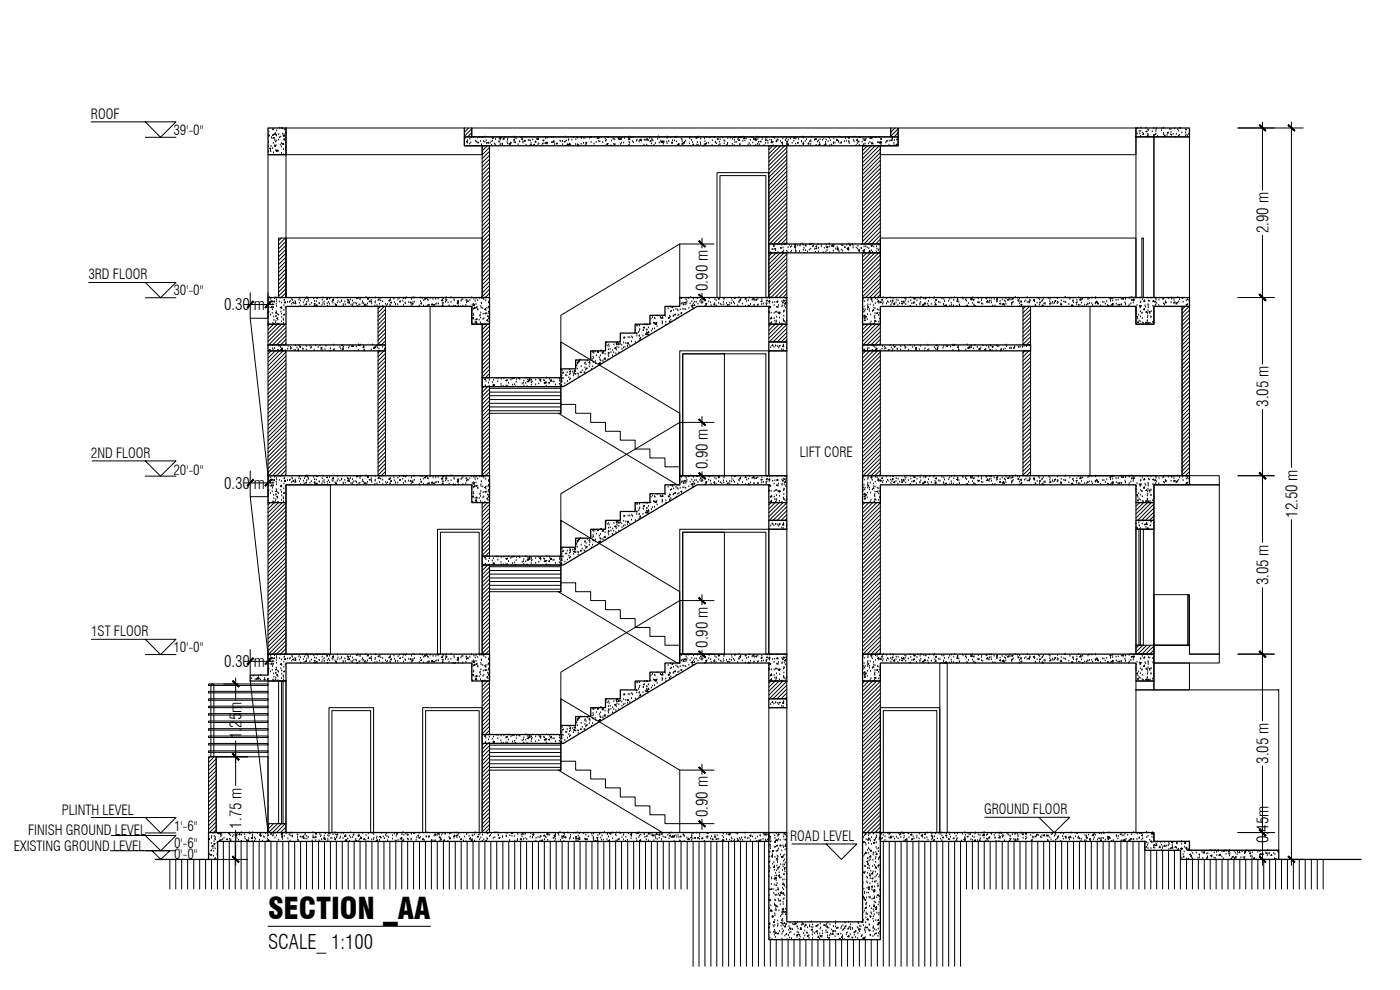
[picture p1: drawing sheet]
<svg xmlns="http://www.w3.org/2000/svg" width="420mm" height="297mm" viewBox="0 0 420 297" stroke-linecap="round" stroke-linejoin="round" font-family="sans-serif">
<defs><g id="words">
<text font-size="8.9" x="80.4" y="275.8">SECTION _AA</text>
<text font-size="6" x="80.4" y="284.7">SCALE_ 1:100</text>
<g font-size="4.8">
<text x="380.7" y="70" transform="rotate(-90 380.7 70)">2.90 m</text>
<text x="212.4" y="87.3" transform="rotate(-90 212.4 87.3)">0.90 m</text>
<text x="67.2" y="93.1">0.30 m</text>
<text x="380.7" y="122.1" transform="rotate(-90 380.7 122.1)">3.05 m</text>
<text x="212.4" y="140.8" transform="rotate(-90 212.4 140.8)">0.90 m</text>
<text x="67.2" y="146.6">0.30 m</text>
<text x="389.4" y="155.4" transform="rotate(-90 389.4 155.4)">12.50 m</text>
<text x="380.7" y="175.6" transform="rotate(-90 380.7 175.6)">3.05 m</text>
<text x="212.4" y="194.4" transform="rotate(-90 212.4 194.4)">0.90 m</text>
<text x="67.2" y="200.1">0.30 m</text>
<text x="72.5" y="221.7" transform="rotate(-90 72.5 221.7)">1.25m</text>
<text x="380.7" y="229.2" transform="rotate(-90 380.7 229.2)">3.05 m</text>
<text x="212.4" y="245.2" transform="rotate(-90 212.4 245.2)">0.90 m</text>
<text x="72.5" y="248.6" transform="rotate(-90 72.5 248.6)">1.75 m</text>
<text x="380.7" y="252.8" transform="rotate(-90 380.7 252.8)">0.45m</text>
</g>
<g font-size="4.2">
<text x="27.3" y="35.7">ROOF</text>
<text x="52" y="40.5">39'-0&quot;</text>
<text x="26.5" y="83.8">3RD FLOOR</text>
<text x="52" y="88.6">30'-0&quot;</text>
<text x="27.3" y="137.3">2ND FLOOR</text>
<text x="240.1" y="137.2">LIFT CORE</text>
<text x="52" y="142.5">20'-0&quot;</text>
<text x="27.3" y="190.9">1ST FLOOR</text>
<text x="52" y="195.5">10'-0&quot;</text>
<text x="18.6" y="244.4">PLINTH LEVEL</text>
<text x="295.3" y="244.3">GROUND FLOOR</text>
<text x="8.4" y="250.5">FINISH GROUND LEVEL</text>
<text x="52.2" y="249.4">1'-6&quot;</text>
<text x="4.2" y="255.2">EXISTING GROUND LEVEL</text>
<text x="52.2" y="254.4">0'-6&quot;</text>
<text x="52.2" y="257.8">0'-0&quot;</text>
<text x="237.2" y="252.3">ROAD LEVEL</text>
</g>
</g></defs>
<!-- layer: line -->
<g fill="none" stroke="#000" stroke-width=".3">
<path d="M85.8 38.4h53.6v5.3h5.3v2.7h-58.9zM141.6 38.4h125.7v2.7h-125.7zM80.4 46.4h5.4v42.9h-5.4zM264.2 43.7h5.3v-5.3h71.4v8h-76.7zM340.9 41.1h5.4v48.2h-5.4zM346.3 41.1h10.7v48.2h-10.7zM85.8 71.4h58.9v17.9h-58.9zM264.2 71.4h76.7v17.9h-76.7zM80.4 95.5h-5.3l5.3 47.2M129.1 91.9h12.5v5.4h3.1v45.4h-15.6zM204 89.3v-16.1l-35.7 21.4v16.1M327.1 91.9h13.8v5.4h5.4v-5.4h8.5v50.8h-27.7z"/>
<path d="M146.9 116h21.4v8h-21.4zM230.7 105.3h5.4v37.4h-5.4zM168.3 121.3h4.5v2.7h4.5v2.7h4.4v2.7h4.5v2.7h4.4v2.6h4.5v2.7h4.5v2.7h4.4v5.4h-.8l-35.6-21.5h.7zM168.3 121.3v-18.7l35.7 21.4v16.1M80.4 149h-5.3l5.3 47.3M85.8 145.5h13.4v50.8h-13.4zM204 142.7v-16l-35.7 21.4v16.1M230.7 158.8h5.4v37.5h-5.4zM340.9 158.8h5.4v37.5h-5.4zM346.3 145.5h19.6v50.8h-8.9v-2.7h-10.7zM146.9 169.5h21.4v8h-21.4zM168.3 174.9h4.5v2.6h4.5v2.7h4.4v2.7h4.5v2.7h4.4v2.7h4.5v2.6h4.5v2.7h4.4v5.3h-.8l-35.6-21.4h.7z"/>
<path d="M168.3 174.9v-18.8l35.7 21.4v16.1M204 196.3v-16.1l-35.7 21.5v16M282 198.9h2.3v50.9h-2.3zM346.3 198.9h10.7v8.1h-10.7zM62.6 218.6h17.8v.5h-17.8zM62.6 216.3h17.8v.5h-17.8zM62.6 214.1h17.8v.5h-17.8zM62.6 211.9h17.8v.4h-17.8zM62.6 209.7h17.8v.4h-17.8zM62.6 207.4h17.8v.5h-17.8zM62.6 205.2h17.8v.5h-17.8zM63.3 205.2h.9v21.9h-.9z"/>
<path d="M75.1 204.3l5.3 45.5M80.4 204.3h5.4v45.5h-5.4zM230.7 212.3h5.4v37.5h-5.4zM340.9 207h42.9v48.1h-26.8v-2.6h-10.7v-2.7h-5.4zM340.9 204.3h5.4v2.7h-5.4zM62.6 225.3h17.8v.4h-17.8zM62.6 223.1h17.8v.4h-17.8zM62.6 220.8h17.8v.5h-17.8zM64.9 227.1h15.5v22.7h-15.5zM146.9 223.1h21.4v8h-21.4zM168.3 228.4h4.5v2.7h4.5v2.6h4.4v2.7h4.5v2.7h4.4v2.7h4.5v2.7h4.5v2.6h4.4v2.7h-5.2l-31.2-18.7h.7zM168.3 228.4v-18.7l35.7 21.4v16"/>
</g>
<!-- layer: HATCH -->
<g fill="none" stroke="#000" stroke-width=".3">
<path d="M80.7 39.6h.1M81.8 38.9h.1M82 39h.1M82.7 39.9v.4l-.4-.1zM83 39.3h.1M83.8 38.5h.1M84.4 38.5h.1M84.8 38.7h.1M85.3 39h.1M85.8 39.9h.1M139.4 38.4v.1M140.6 38.4l-1.2 1.3"/>
<path d="M141.6 38.7l-2.2 2.2M141.6 39.8l-1.3 1.3M267.4 38.4l-.1 .1M268.6 38.4l-1.3 1.3M269.5 38.7l-2.2 2.2M269.5 39.8l-1.2 1.3M341.4 38.5h.1M341.9 39.5h.1M342.4 39.4h.1M342.4 38.4h.1M342.9 39.9h.1M343.9 39.5l.3-.1-.1 .2z"/>
<path d="M343.9 38.5h.1M344.5 39h.1M344.7 39.1h.1M345.8 39.5h.1M346.2 38.6h.1M346.9 39.4h.1M346.9 38.8h.1M347.1 38.6h.1M348.6 39.2h.1M348.7 38.7h.1M349.2 40h.1M349.2 38.5h.1"/>
<path d="M350.3 39.8l.3-.1-.1 .3zM351 38.8h.1M351.4 38.8h.1M351.5 39.7h.1M352.5 38.7h.1M353.4 38.9h.1M353.7 39.4h.1M354.1 38.4h.2M354.2 38.5h.1M354.7 39.9h.1M355.8 39h.1M355.8 39.9h.1"/>
<path d="M356 39h.1M357 39.7h.1M80.5 45.6h.1M80.6 42.6h.1M80.6 44.1h.1M80.6 40.6h.1M80.6 41.1h.1M80.9 40.8h.1M80.9 44.6l.4-.2-.1 .4zM81.1 45.3h.1M81.3 45.5h.1M81.3 43.9h.1"/>
<path d="M81.4 41.3h.1M81.6 41.6h.1M81.8 44.6h.1M82 43h.1M82 40.3l.1 .3h-.3zM82.1 45.9h.1M82.1 41.3h.2v.2zM82.4 43.9l.3-.2v.2zM82.5 42.1h.1M82.5 43.7h.1M82.7 42.6h.1M82.8 45.2h.1"/>
<path d="M82.8 43.7h.1M82.9 42.3h.1M82.9 40.8h.1M83 40.8h.1M83 45.3h.1M83.2 44.9l.1 .5-.4-.1zM83.5 45.4h.1M83.6 42h.1M83.7 40.4h.1M83.7 46.4h.2M83.9 41.3h.1M84.1 43.5h.1"/>
<path d="M84.2 41.1h.1M84.4 43.1h.1M84.4 44.1h.1M84.5 46h.1M84.7 43.2l.3-.2-.1 .3zM84.8 40.2h.1M85 46.4h.1M85.1 44.9h.1M85.1 43.4h.1M85.2 42h.1M85.2 40.6l.1 .3-.3-.1zM85.3 40.4h.1"/>
<path d="M85.3 41.8h.1M85.3 40.9h.1M85.3 42.1h.1M85.8 44.9h.1M85.8 44l-.2 .2h.2M139.5 41.6h.1M139.7 41.5h.1M139.9 42.5l.4-.2-.2 .4zM140.3 43h.1M140.3 42.2h.1M140.9 43.2h.1M141 41.8h.1"/>
<path d="M141.3 42.8h.1M141.5 41.2h.1M141.6 41l-.1 .1M142.1 41.2h.1M142.7 42.3h.1M142.9 43.7h.1M143 42.6h.1M143.2 42.9h.1M143.3 41.5h.1M143.6 42.9h.1M143.7 41.1h.2M144.2 42.5h.1"/>
<path d="M144.5 43.4h.1M144.7 41.1l-.1 .1 .2 .1v-.2M145 43.7l-.3 .4M145.1 42.5h.1M145.5 42.7h.1M145.6 41.1h.1M145.9 42.2h.1M146 43h.1M146.2 43.7l-1.5 1.6M146.3 42.8l.4-.1-.2 .3zM146.9 44.2l-2.2 2.3M146.9 45.4l-2.2 2.2"/>
<path d="M146.9 46.6l-2.2 2.2M146.9 47.8l-2.2 2.2M146.9 48.9l-2.2 2.3M146.9 50.2l-2.2 2.2M146.9 51.3l-2.2 2.3M146.9 52.5l-2.2 2.2M146.9 53.7l-2.2 2.2M146.9 54.8l-2.2 2.3M146.9 56.1l-2.2 2.2M146.9 57.3l-2.2 2.2M146.9 58.4l-2.2 2.2M146.9 59.6l-2.2 2.2"/>
<path d="M147.1 43h.1M147.4 42.5h.1M147.5 43.6h.1M147.7 41.5l.3-.2v.2zM147.8 42.3h.1M148.4 43.2h.1M148.6 43.5h.1M148.7 41.8h.1M149.7 42.5h.1M149.8 41.7h.1M149.8 42.7h.1M150.1 43.5h.1"/>
<path d="M150.1 41.4l.3-.1-.1 .3zM150.2 42h.1M150.3 43.2h.1M150.8 43.2h.1M150.8 43.5h.1M151.2 41.5v.3h-.2zM151.5 41.5h.1M152.2 42.7h.1M152.3 43.2h.1M152.3 42.1h.1M152.4 41.7h.1M152.8 43.2l.3-.1-.1 .3z"/>
<path d="M153.1 42.8h.1M153.1 43.4h.1M153.4 43h.1M154.3 42.7h.1M154.3 41.1h.1M154.3 41.8l.1 .3-.2-.1zM154.7 41.4h.1M154.7 42.8h.1M154.9 41.6h.1M155.5 43.4h.1M155.9 42.5h.1M156 42.6h.1"/>
<path d="M156.4 41.1h.4M156.5 41.8l.3-.2-.1 .3zM157 42.5h.1M157 42.9h.1M157.3 42.3l.3-.2v.2zM157.5 41.2h.1M157.9 43.5h.1M158.5 42.1h.1M158.8 42.1h.1M159.1 43.7h.1M159.2 42.3h.1M159.2 43.5l.3-.1-.1 .3z"/>
<path d="M159.4 43h.1M159.9 42h.1M160.3 43.6h.1M160.3 43.7h.1M160.4 43.5h.1M160.8 42.3v.4l-.2-.1zM161.1 41.7h.1M161.5 43.4h.1M161.5 41.5l-.4 .3 .4 .1M161.5 41.5v.4M161.5 41.9h.1M161.6 41.8h.1"/>
<path d="M161.7 43.2h.1M162.7 43.7h.1M162.9 43.2h.1M162.9 42.1l.3-.1-.1 .3zM163.2 43.2h.1M163.7 43.1h.1M163.7 41.3h.1M163.8 41.6h.1M164 42.7v.2h-.3zM164.1 43.2h.1M164.3 43h.1M164.4 41.4h.1"/>
<path d="M165.5 42.8h.1M165.5 41.3h.1M166 42.8h.1M166 41.3h.1M166.2 42.2l.1 .5-.4-.1zM166.5 43.4h.1M167.2 42.9v.3h-.2zM168.1 42.3h.1M168.3 42.5h.1M168.8 42.4h.1M168.9 43.4h.1M169.3 42.5l.4-.2-.2 .3z"/>
<path d="M169.7 41.1h.1M170 42.3h.1M170.3 43.2l.1 .3h-.2zM170.5 43.7h.1M170.6 42.1h.1M170.7 41.9h.1M170.7 43.3l.3-.3v.4h-.3M171.2 43.5h.1M171.6 42h.1M172.1 41.3h.1M172.8 43.4h.1M172.8 41.9h.1"/>
<path d="M173.1 41.1h.2M173.3 43.4h.1M173.3 41.5h.1M173.5 43.7h-.2l.3-.2v.2M173.7 43.7h.1M174.4 43.3h.1M174.5 41.6h.1M174.5 41.4h.1M175.1 43h.1M175.2 41.5h.1M175.6 41.5h.1M175.7 43.7h.1"/>
<path d="M175.7 42.8l.4-.1-.2 .3zM176 43.7h.1M176.1 43h.1M176.9 41.5h.1M177.3 41.3h.1M177.4 42.7h.1M177.5 41.3h.1M178.3 43.2h.1M178.9 42.7h.1M179.2 41.6h.1M179.5 41.4l.3-.1-.1 .2zM179.7 42.4h.1"/>
<path d="M180 42.5h.1M180.9 42.8h.1M181.7 41.6h.1M181.7 42.3h.1M181.9 43.6h.1M182 42.1h.1M182.2 43.2l.3-.2-.1 .4zM182.5 41.1l-.1 .1 .2 .1-.1-.2M183.4 43.7h.1M183.5 42.3h.1M184 41.8h.1M184.2 43.3h.1"/>
<path d="M184.3 41.8h.1M184.4 43.5h.1M184.5 42h.1M184.6 43.4h.1M185.7 41.8h.1M185.7 41.3l.1 .2h-.3zM185.9 41.8l.3-.2-.1 .3zM186.1 41.9h.1M186.2 43.4h.1M186.4 41.9h.1M186.5 43h.1M186.5 41.5h.1"/>
<path d="M187.2 42.9h.1M187.4 41.6h.1M188.6 43.5l.2-.1v.3zM188.7 41.5h.1M188.7 41.8l.3-.3v.3zM188.8 42.7h.1M188.8 42h.1M188.8 41.1h.1M189 43h.1M189.2 41.1l-.1 .1 .4 .1v-.2M189.8 42.5h.1M190.1 42.8h.1"/>
<path d="M190.2 41.2h.1M191.1 42.3h.1M191.2 42.1h.1M191.8 42.6h.1M192.1 41.8l.1 .3h-.3zM192.3 42.1l.3-.1-.1 .3zM192.4 42h.1M193.3 43.5h.1M193.3 42h.1M193.5 42.1h.1M194.1 43.5h.1M194.2 41.6l.1 .4h-.5z"/>
<path d="M194.6 42.2h.1M195 41.5h.1M195.1 42.3l.3-.2v.2zM195.6 43.2h.1M195.6 41.7h.1M195.7 42.1h.1M195.9 42.3h.1M196.3 43.6h.1M196.7 43.1h.1M197.4 41.8h.1M197.6 41.1h.1M197.8 42.9h.1"/>
<path d="M197.9 41.4h.1M198.3 42.3h.1M198.5 42.3l.1 .4-.2-.1zM198.7 42.5l.3-.2-.1 .3zM199 42.3l-.4 .4M199 42.3l.1 .4h-.5M199.1 43.2h.1M199.3 42.7h.1M200.1 42.6h.1M200.2 41.1h.1M200.2 41.5h.1M200.2 43.1h.1"/>
<path d="M200.7 42.5h.1M201.3 41.3h.1M201.7 42.7l.1 .2h-.3zM201.8 42.9h.1M201.8 42.2h.1M202.4 42.3h.1M202.5 41.1h.2M203.1 41.1h.1M203.1 42.6h.1M203.4 43.4l.4-.4v.5zM204.4 41.8h.1M204.7 42h.1"/>
<path d="M204.7 43.4h.1M204.7 42.5h.1M204.7 43.2l.3-.3v.3zM205.1 42.8l.3-.1-.1 .3zM205.5 42.7h.1M205.8 42.3h.1M206.9 43.2h.1M207 41.6h.1M207.1 41.3h.1M207.5 42.1h.1M207.8 42.8h.1M208.1 43.2l.1 .3h-.3z"/>
<path d="M208.8 41.4l.3-.1v.2zM209.1 43.5h.1M209.3 41.3h.1M209.3 42.8h.1M209.5 43.5h.1M209.7 41.1h.1M210.2 43.4h.1M210.2 42.8h.1M210.3 41.8h.1M211.2 43.7l.2-.2v.2M211.4 41.6h.1M211.5 43.2l.3-.2v.3z"/>
<path d="M211.6 42.5h.1M211.9 43.2h.1M212.1 41.2h.1M212.1 43.1h.1M212.6 43h.1M213.1 41.4h.1M213.7 43.7h.1M213.8 42.2h.1M214.4 41.3h.1M214.7 42.7h.1M214.7 42.8h.1M215 43.1h.1"/>
<path d="M215.2 41.7l.4-.1-.1 .3zM215.8 43.6h.1M215.9 42.7h.1M216.1 43.4h.1M216.1 41.9h.1M216.8 41.4h.1M217.3 42.2h.1M217.3 43.2h.1M217.5 42.4h.1M217.9 43.5l.3-.1v.3zM218.4 43h.1M218.4 43.2h.1"/>
<path d="M218.4 41.6h.1M219.2 41.5h.1M219.8 43.3h.1M219.9 41.8h.1M220.3 41.1l-.2 .1 .3 .1-.1-.2M220.3 43.7h.1M220.4 42h.1M220.6 42.8h.1M220.6 41.3h.1M221 42.7h.1M221.5 41.9h.1M221.6 41.6h.1"/>
<path d="M221.7 42.1l.3-.1-.1 .2zM222 43.4h.1M222 41.1l-.2 .2h.4v-.2M222.1 43.4h.1M222.5 41.3h.1M222.9 42.4h.1M223 41.1h.1M223.2 41.7h.1M223.5 41.3l.1 .2h-.3zM223.6 42.3h.1M223.9 41.7h.1M224.5 43.5h.1"/>
<path d="M224.8 43h.1M225.1 43.6h.1M225.2 42.1h.1M225.4 41.2h.1M225.9 42.9h.1M226 41.3h.1M226.2 41.8h.1M226.3 41.8h.1M226.5 41.8l.2-.3v.3zM226.9 43.6h.1M226.9 41.6l.1 .5-.4-.1zM227.1 41.1h.1"/>
<path d="M227.4 43.3h.1M227.4 41.8h.1M227.6 42.7h.1M227.8 41.3h.1M227.9 43.4h.1M228.1 42.5l.3-.2-.1 .3zM228.7 41.9h.1M228.8 41.4h.1M229.3 43.7h.1M229.7 43h.1M229.8 41.5h.1M229.9 41.8l.1 .3h-.3z"/>
<path d="M230.2 41.4h.1M230.4 42.3h.1M230.5 43h.1M230.7 43.7h.1M231.1 42h.1M231.4 42.7l.3-.3 .1 .4h-.4M231.6 42.1h.1M231.9 41.1h.2M231.9 43.7l-1.2 1.2M232 42.7h.1M232.1 41.2h.1M232.1 43.7h.1"/>
<path d="M232.5 41.5h.1M233.1 42.5h.1M233.1 42.1l.1 .2h-.3zM233.2 43.7l-2.5 2.5M233.3 42h.1M233.5 42.1h.1M234.2 42.4h.1M234.3 43.7l-3.6 3.6M234.5 42.8l.3-.1-.1 .3zM234.9 43.4h.1M234.9 41.6h.1M235.5 43.7l-4.8 4.8"/>
<path d="M235.7 42h.1M235.8 42.2h.1M236 43.2h.1M236.1 41.6h.1M236.1 42.6l.2-.3 .1 .4zM236.1 44.3l-5.4 5.3M236.1 45.5l-5.4 5.3M236.1 46.7l-5.4 5.4M236.1 47.9l-5.4 5.3M236.1 49.1l-5.4 5.3M236.1 50.2l-5.4 5.4M236.1 51.4l-5.4 5.4"/>
<path d="M236.1 52.6l-5.4 5.4M236.1 53.8l-5.4 5.3M236.1 55l-5.4 5.3M236.1 56.1l-5.4 5.4M236.1 57.3l-5.4 5.4M236.1 58.5l-5.4 5.4M236.1 59.7l-5.4 5.4M236.5 43.1v.4h-.4zM236.5 43.5h.1M236.6 42h.1M237.2 41.5h.1M237.3 41.7h.1"/>
<path d="M237.7 43h.1M238.2 42.3h.1M238.2 41.4l.3-.1v.2zM238.3 41.6h.1M238.8 43.2h.1M238.9 41.7h.1M238.9 41.2h.1M239.5 42.7l.1 .2h-.3zM239.7 41.8h.1M240.5 42.6h.1M240.6 42.4h.1M240.9 41.1h.1"/>
<path d="M240.9 43.2l.3-.2v.3zM241.1 41.5h.1M241.1 42.9h.1M241.7 42.5h.1M242 41.9h.1M242.5 43.2l.2-.3v.3zM243 42.5h.1M243.3 42.2h.1M243.3 43.4h.1M243.4 42.6h.1M243.4 41.1h.1M244.5 42h.1"/>
<path d="M244.6 41.7l.4-.1-.1 .3zM245 43.6h.1M245.3 42.6h.1M245.7 42.3h.1M245.9 42.9h.1M245.9 43.2l.1 .3h-.3zM246.1 41.9h.1M246.1 43.5h.1M246.8 42.1h.1M247.2 41.7h.1M247.3 43.5l.3-.1v.3zM247.8 43.2h.1"/>
<path d="M247.8 42.7h.1M247.9 43.5h.1M247.9 42h.1M248.5 42.5h.1M249 41.5h.1M249 43.7l.1-.2 .1 .2M249.2 42.2h.1M249.6 43.5h.1M250.1 42.8h.1M250.2 43.2h.1M250.2 41.6h.1M250.6 42.9h.1"/>
<path d="M251.1 42.1l.3-.1-.1 .2zM251.1 42h.1M251.6 42.3h.1M251.7 42.7h.1M251.8 41.1h.1M252.1 43h.1M252.5 42.8h.1M252.5 41.3h.1M252.5 42.9h.1M253.4 42.5h.1M253.7 41.6h.1M254 42.4h.1"/>
<path d="M254.7 42.5h.1M254.7 42.6h.1M254.9 43h.1M254.9 41.1l-.3 .3 .3 .1v-.4M256.2 42.1h.1M256.3 42.5h.1M256.3 41.1h.1M257 43.7h.1M257 42.2h.1M257.3 43.1h.1M257.3 42h.1M257.3 42.1h.1"/>
<path d="M257.5 42.5l.3-.2-.1 .3zM257.9 43.5h.1M258 41.1l-.1 .1 .3 .1-.1-.2M258.7 42.6h.1M259 41.8h.1M259.1 43.7h.1M259.2 43.7l-.3 .4M259.2 43.4h.1M259.3 41.9h.1M259.6 43.2h.1M259.7 41.7l-.4 .4h.4v-.3M259.9 41.7h.1"/>
<path d="M260.3 43.7l-1.4 1.5M260.6 43.2h.1M261.1 42.7h.1M261.3 41.3v.2h-.2zM261.3 41.1h.2M261.5 43.1h.1M261.5 43.7l-2.6 2.7M261.6 41.6h.1M261.7 43.2h.1M261.8 43h.1M261.9 41.4h.1M262 43.3h.1"/>
<path d="M262.6 41.3h.1M262.7 43.7l-3.8 3.9M262.9 41.3h.1M263.4 42.8h.1M263.5 42.8h.1M263.8 42.8h.1M263.9 41.3h.1M263.9 42.8l.3-.1-.1 .3zM263.9 43.7l-5 5.1M264.1 42.8l.4-.3v.4zM264.2 54.1l-5.3 5.3M264.2 56.4l-5.3 5.4"/>
<path d="M264.2 60l-5.3 5.3M264.2 44.6l-5.3 5.4M264.2 47l-5.3 5.3M264.2 50.5l-5.3 5.4M264.2 45.8l-5.3 5.4M264.2 48.1l-5.3 5.4M264.2 49.3l-5.3 5.4M264.2 51.7l-5.3 5.4M264.2 52.9l-5.3 5.3M264.2 55.2l-5.3 5.4M264.2 57.6l-5.3 5.4M264.2 58.8l-5.3 5.3"/>
<path d="M264.3 42.8h.1M264.4 43.4h.1M264.5 41.5v.3h-.2zM265.9 42.9h.1M266.1 42.5h.1M266.3 42.4h.1M266.8 43.5h.1M266.9 42.3h.1M267.4 42.3h.1M267.4 42.1l.3-.3 .1 .3zM267.6 41.4l.3-.1v.2zM268.3 43h.1"/>
<path d="M268.3 43.7h.1M268.4 42.1h.1M268.8 43.5l.4-.3v.4h-.4M269.1 42h.1M269.2 43.6h.1M269.5 41.9h.1M269.5 41v.1M341.3 40.2h.1M342.1 40.1h.1M342.3 40.9h.1M343.2 40.1l.1 .2h-.3zM344.5 40.6v.4l-.4-.1z"/>
<path d="M344.5 40.2h.1M344.6 40.6h.1M346.4 40.3v.3h-.2zM346.8 40.4h.1M346.9 40.3h.1M347.4 40.9h.1M349.2 40.4h.1M349.4 40.9l.2-.3 .1 .3zM349.5 40.8h.1M350.2 40.6h.1M351.3 40.4h.1M351.6 40.6h.1"/>
<path d="M352.1 40.3h.1M352.7 41.1l.1-.2v.2M353 40.2h.1M353.7 40.9h.1M354 40.6h.1M355.8 40.9h.1M356 40.5h.1M356.3 40.8h.1M357 40.1l-.3 .1 .2 .1 .1-.2M84.4 71.4l-.8 .8M85.6 71.4l-2 2.1M85.8 72.4l-2.2 2.3"/>
<path d="M85.8 73.6l-2.2 2.2M85.8 74.8l-2.2 2.2M85.8 75.9l-2.2 2.3M85.8 77.1l-2.2 2.3M85.8 78.3l-2.2 2.3M85.8 79.5l-2.2 2.2M146.9 60.8l-2.2 2.2M146.9 62l-2.2 2.2M146.9 63.2l-2.2 2.2M146.9 64.3l-2.2 2.2M146.9 65.5l-2.2 2.2M146.9 66.7l-2.2 2.2"/>
<path d="M146.9 67.9l-2.2 2.2M146.9 69.1l-2.2 2.2M146.9 70.2l-2.2 2.3M146.9 71.4l-2.2 2.2M146.9 72.6l-2.2 2.3M146.9 73.8l-2.2 2.2M146.9 75l-2.2 2.2M146.9 76.2l-2.2 2.2M146.9 77.3l-2.2 2.3M146.9 78.5l-2.2 2.3M146.9 79.7l-2.2 2.3M231.1 75.9l.3-.3v.3"/>
<path d="M231.7 74.9h.1M231.8 75.9l-1.1 1M231.9 74.9h.1M232 73.4h.1M232.1 73.8l.2-.1v.3zM232.2 73.4h.1M232.4 74.9h.1M232.8 74.8h.1M232.8 75.2h.1M233 75.9l-2.3 2.1M233.5 75.8h.1M234.2 75.9l-3.5 3.3"/>
<path d="M234.2 74.5h.1M234.5 74.5h.1M234.6 73.5h.1M234.7 75.6l.3-.1-.1 .2zM235 74.4h.1M235.2 75.3h.1M235.3 75.9l-4.6 4.5M235.4 73.2h.1M235.5 73.2h.1M236.1 75.4h.1M236.1 68l-5.2 5.2M236.1 60.9l-5.4 5.3"/>
<path d="M236.1 62.1l-5.4 5.3M236.1 63.2l-5.4 5.4M236.1 64.4l-5.4 5.4M236.1 65.6l-5.4 5.4M236.1 66.8l-5.4 5.3M236.1 69.1l-4 4.1M236.1 70.3l-2.8 2.9M236.1 71.6l-1.7 1.6M236.1 72.7l-.5 .5M236.1 76.2l-5.4 5.4M236.1 77.5l-5.4 5.3M236.1 78.6l-5.4 5.4"/>
<path d="M236.1 79.8l-5.4 5.3M236.5 75.7h.1M236.5 74.3h.1M237 73.6h.1M237.2 75.8h.1M237.3 74.2h.1M237.5 75.4h.1M237.6 74h.1M238.4 74h.1M238.4 74.2l.3-.2v.3zM238.7 74.9h.1M238.7 73.5v-.3l-.3 .3h.3"/>
<path d="M238.8 73.9h.1M238.8 75.4h.1M238.9 75.6h.1M239.4 73.7h.1M239.9 75.5h.1M240.1 73.8h.1M240.2 73.5h.1M240.8 73.2h.1M241.1 73.6h.1M241.1 75.1h.1M241.3 74.5h.1M241.3 75.9h.1"/>
<path d="M241.7 75.2h.1M241.7 73.8h.1M241.9 73.5v.3l-.2-.1zM242.3 75.6h.1M242.9 75h.1M242.9 73.5h.1M243.2 73.3h.1M243.3 74.8h.1M243.4 73.3h.1M243.9 74h.1M244 73.3h.1M244.1 73.9h.1"/>
<path d="M244.5 74.9h.1M244.7 75.7h.1M244.8 74.5l.4-.1-.1 .3zM245 73.8l.1 .2h-.3l.3-.2M245.5 73.4h.1M245.6 75.6h.1M245.7 74.5h.1M246.5 74h.1M246.5 73.6h.1M247.1 75.8h.1M247.4 74.5h.1M247.9 75.6h.1"/>
<path d="M247.9 74.2h.1M247.9 73.5h.1M248.2 75.2h.1M248.3 74v.3h-.2zM248.5 74.3h.1M248.8 73.2h.1M248.9 74.1h.1M249 75.9h.1M249.5 73.8l.4-.3v.4zM250.1 75.4h.1M250.2 73.9h.1M250.2 74.1h.1"/>
<path d="M250.3 73.6h.1M250.8 74.7h.1M251.2 74.2h.1M251.2 74.9l.4-.2-.1 .3zM251.4 74.3l.1 .3h-.3zM251.8 75.5h.1M252.5 75h.1M252.5 73.5h.1M252.7 73.7h.1M252.9 75.4h.1M253 73.7h.1M253.4 74.3h.1"/>
<path d="M253.7 74.3h.1M254.1 73.6h.1M254.6 75.1h.1M254.7 74.6l-.3 .3h.3l-.1-.7-.4 .4 .5 .1M254.7 74.7h.1M254.8 73.2h.1M255 73.5l.3-.2-.1 .3zM255.1 73.8h.1M255.8 73.3h.1M256 74.4h.1M256 73.8h.1M257 74.4h.1"/>
<path d="M257.4 74.7h.1M257.5 73.9h.1M257.7 75.2l.3-.1-.1 .3zM257.9 74.9v.3l-.2-.1zM258.4 74.5h.1M258.6 74.6h.1M258.6 73.4h.1M259 75.9l-.1 .1M259.2 75.6h.1M259.3 74.1h.1M259.4 75.4v-.5l-.4 .4 .4 .1M259.8 74h.1"/>
<path d="M260.1 75.9l-1.2 1.2M260.3 74.3h.1M260.8 74.6h.1M261 75.6h.1M261 75.2l.1 .2h-.3zM261.3 75.9l-2.4 2.4M261.4 73.8l.3-.2v.4zM261.5 75.2h.1M261.6 73.8h.1M261.9 75.7h.1M262.2 74.1h.1M262.6 75.9l-3.7 3.7"/>
<path d="M263 75.6h.1M263.1 74h.1M263.2 74.7h.1M263.6 75.1h.1M263.7 75.9l-4.8 4.8M263.8 75h.1M263.8 73.5h.1M264.1 75.7l-.2 .2M264.1 75.7v.2M264.2 73.8h.1M264.2 63.5l-5.3 5.4M264.2 65.9l-5.3 5.3"/>
<path d="M264.2 73l-.2 .2M264.2 78.9l-5.3 5.4M264.2 75.6v.1M264.2 61.1l-5.3 5.4M264.2 62.3l-5.3 5.4M264.2 64.7l-5.3 5.4M264.2 67l-5.3 5.4M264.2 68.2l-4.9 5M264.2 69.5l-3.7 3.7M264.2 70.6l-2.5 2.6M264.2 71.8l-1.4 1.4M264.2 76.5l-5.3 5.4"/>
<path d="M264.2 77.7l-5.3 5.3M264.2 75.5l-.2 .2h.2M80.4 93.6l.3-.1-.3 .3M80.5 96.7h.1M80.6 95.2h.1M80.6 94.7h.1M80.6 93.8h.1M80.6 89.9h.1M80.7 92.3h.1M80.8 90.8h.1M80.8 89.3h.1M80.9 97.3l-.5 .5"/>
<path d="M81.2 91.4h.1M81.2 94.5h.1M81.3 89.8h.1M81.4 90.4l.4-.1-.2 .3zM81.5 90.5h.1M81.6 91.9l.1 .4h-.4zM81.7 94h.1M81.8 92.9h.1M81.9 91.4h.1M81.9 97h.1M81.9 97.3l.3-.3 .1 .3M82.1 92.3h.1"/>
<path d="M82.1 90.5l.2-.2 .1 .3zM82.1 95.1h.1M82.1 97.3l-1.7 1.6M82.2 96.1h.1M82.4 89.6h.1M82.7 96.9h.1M82.8 96.4h.1M82.8 89.3h.1M82.8 95h.1M82.8 94.9h.1M82.9 93.5h.1M82.9 91.2h.1"/>
<path d="M83 91.9h.1M83 90h.1M83 93.6v.4l-.3-.1zM83 90.5h.1M83 95.5l.3-.1-.1 .2zM83.3 97.3l-2.9 2.8M83.4 97.3h.1M83.4 94.3h.1M83.4 96h.1M83.4 97.3l.1-.3 .1 .3M83.6 94.6h.1M83.9 90.6h.1"/>
<path d="M84.1 89.5h.1M84.1 92.3l.3-.2-.1 .3zM84.3 93.6h.1M84.5 94.2h.1M84.5 92.3h.1M84.5 90.9h.1M84.5 96.6h.1M84.5 97.3l-4.1 4M84.6 92.6h.1M84.6 95.2h.1M85 95.7h.1M85.1 96.1h.1"/>
<path d="M85.1 97h.1M85.1 94.6h.1M85.2 91.7h.1M85.2 93.1h.1M85.3 90.2h.1M85.4 90.1h.1M85.4 94.5h.1M85.5 90.6l.1 .3h-.3zM85.6 92.4h.1M85.6 97.3h.1M85.6 97.3l-5.2 5.2M85.7 90.9h.1"/>
<path d="M85.8 97.2l-.2 .1M85.8 98.3l-5.2 5.2M85.8 99.5l-4 4M85.8 80.7l-2.2 2.2M85.8 81.8l-2.2 2.3M85.8 83l-2.2 2.3M85.8 84.3l-2.2 2.2M85.8 85.4l-2.2 2.2M85.8 86.6l-2.2 2.2M85.8 87.8l-1.4 1.5M85.8 88.9l-.3 .4M86.3 90.7h.1"/>
<path d="M86.8 90.7h.1M87.1 90.5h.1M87.5 91.3h.1M87.6 89.8h.1M87.7 90.2h.1M87.9 90.8l.3-.1-.1 .2zM88.6 90.5h.1M88.7 90.8h.1M88.8 90.9v.2h-.3zM89.7 90h.1M89.8 91h.1M89.9 89.5h.1"/>
<path d="M90.1 91.9h.1M90.1 90.3h.1M91 90.9h.1M91.3 91.7h.1M91.4 90.1h.1M91.9 89.3h-.3l.2 .2 .1-.2M91.9 91.1l.1 .3h-.3zM92.1 90.7h.1M92.1 89.3h.1M92.3 89.6h.1M92.5 90h.1M92.5 90.4h.1"/>
<path d="M93 91.5h.1M93.5 91h.1M94.1 89.7h.1M94.3 91.2l.2-.2v.3zM94.3 91.9h.1M94.4 90.4h.1M94.7 91.8h.1M94.9 90.5h.1M95.1 89.3l-.1 .1 .4 .1v-.2M95.1 91.4l.1 .3h-.3zM95.8 91.1h.1M96.6 91.6h.1"/>
<path d="M96.7 90.1h.1M96.9 89.4h.1M96.9 91h.1M97.3 90.6h.1M97.3 91.4h.1M98 89.7l.3-.1-.1 .2zM98.1 91.9l.2-.2v.2M98.2 91.2h.1M98.6 90.7h.1M98.9 89.8h.1M98.9 91.3h.1M99.7 90.7h.1"/>
<path d="M99.9 90.9h.1M100.1 89.7v.5l-.4-.1zM100.6 91.3h.1M100.7 91.5l.2-.1v.3zM101 91.9h.1M101.2 90.9h.1M101.3 89.5h.1M101.5 90.4h.1M102 90.8h.1M102.5 90.2h.1M102.5 90.5h.1M103 91.4h.1"/>
<path d="M103 91.7h.1M103.5 90.6h.1M103.6 91.4h.1M104.2 90h.1M104.4 90.9h.1M104.4 90.1l.3-.1-.1 .2zM104.8 90.5l.1 .4h-.4zM105.1 90h.1M105.3 91.5h.1M105.7 91.8h.1M105.8 90.3h.1M105.9 91.4h.1"/>
<path d="M106.2 91h.1M106.8 91h.1M107 91.2h.1M107 89.6h.1M107.2 91.9l.2-.2-.1 .2M107.2 89.3l-.1 .2h.3l-.1-.2M107.7 91.6h.1M107.7 89.6h.1M108 91.5h.1M108.1 90h.1M108.2 89.5h.1M108.7 91h.1"/>
<path d="M108.8 90.5h.1M109.1 91.1h.1M109.3 91.6l.3-.4v.4zM109.8 89.3h.1M110.1 91.7h.1M110.3 91.2h.1M110.3 89.7h.1M110.5 89.5v.3l-.2-.1zM110.8 90.4l.3-.1-.1 .3zM111.4 90.1h.1M111.5 90.7h.1M111.5 91.2h.1"/>
<path d="M112.5 91.8h.1M112.6 90.9h.1M112.6 89.4h.1M112.6 90.5h.1M113.1 91.7h.1M113.5 90l.2-.2 .1 .2zM113.9 91.3h.1M114 89.6h.1M114.2 91.9l-.7 .7M114.3 90.3h.1M114.9 90.5h.1M114.9 91.9h.1"/>
<path d="M115.4 91.9l-1.9 1.9M115.7 97.5l-2.2 2.2M115.7 92.8l-2.2 2.2M115.7 94l-2.2 2.2M115.7 95.2l-2.2 2.2M115.7 96.3l-2.2 2.3M115.7 98.7l-2.2 2.3M115.7 99.9l-2.2 2.2M115.7 91.2h.1M115.9 91.7h.1M116.3 91.4h.1M116.9 90v.3h-.2z"/>
<path d="M117.1 91.7h.1M117.1 91.6h.1M117.1 90.2h.1M117.1 89.9h.1M117.2 90.8l.3-.1v.2zM118.2 89.8h.1M118.3 90.8h.1M118.7 91.5h.1M118.7 91.3h.1M119.4 91.4h.1M119.4 90h.1M119.9 89.5h.1"/>
<path d="M120.1 90.3v.3l-.2-.1zM120.9 90.3h.1M120.9 89.3h.4l-.1 .2zM121.1 91.6h.1M121.6 90.9h.1M121.6 91.1h.1M121.7 89.6h.1M122 89.3h.1M122.7 90.8h.1M123.3 90.6l.1 .3h-.3zM123.4 91.7h.1M123.5 89.8h.1"/>
<path d="M123.6 91.1l.3-.1v.3zM123.9 90.8h.1M124 89.3h.1M124.3 89.4h.1M124.4 90.6h.1M125.8 91.8h.1M126.1 89.4h.1M126.2 90.5h.1M126.5 90.9v.3l-.2-.1zM126.7 89.5h.1M127.1 91.8h.1M127.2 90.2h.1"/>
<path d="M127.4 89.7l.3-.1-.1 .2zM127.9 89.3l-.2 .2h.4v-.2M128.2 91.9h.1M128.3 90h.1M128.5 90.2h.1M128.5 91.7h.1M128.5 91.6h.1M128.8 91.6h.1M129.1 89.6h.1M129.7 91.2l.1 .2h-.3zM130 89.8h.1M130 91.5l.3-.1v.2z"/>
<path d="M130.8 89.8h.1M130.8 91.4h.1M131.1 91.2h.1M131.5 89.7h.1M131.6 91.2h.1M132.4 90.2l.4-.4 .1 .4zM132.8 91h.1M132.8 89.5h.1M132.9 91.4v.3h-.2zM133 91h.1M133.1 89.6h.1M133.7 90.7h.1"/>
<path d="M133.8 90h.3l-.1 .2zM133.8 89.8h.1M133.9 89.3h.1M134.5 90.9h.1M134.8 91.7h.1M135.4 89.3h.1M135.4 90.7h.1M135.9 91.9l.2-.2v.2M136.2 89.9h.1M136.3 90.3h.1M136.6 91.9l.2-.2-.1 .2M137.3 90.5h.1"/>
<path d="M137.4 91.3h.1M137.6 91.9h.1M137.6 90.5v.5l-.4-.1zM137.6 90.4h.1M138.3 90.3h.1M138.6 90h.1M138.9 91.9h.1M138.9 89.8h.1M139.8 91.6h.1M139.9 90.2h.1M140 90.9h.1M140.1 90.1h.1"/>
<path d="M140.2 90.4l.3-.1-.1 .2zM141 90.1h.1M141.5 89.4h.1M141.6 94.8h.1M141.6 93.1h.1M141.7 91.5h.1M141.7 92.4h.1M141.8 95.4l.3-.1-.1 .3zM141.9 97.2h.1M142 95.7h.1M142 94.2h.1M142.1 92.8h.1"/>
<path d="M142.2 91.3h.1M142.2 94.7h.1M142.2 89.8h.1M142.3 91.3v.4h-.3zM142.5 92.5h.1M142.5 92.3v.3l-.2-.1zM142.6 90.4h.1M142.6 96.1h.1M142.9 89.7h.1M142.9 91.4h.1M142.9 92.2l.3-.1-.1 .3zM142.9 96.4l.1 .4h-.4z"/>
<path d="M143.1 97.1h.1M143.1 95.6l.1 .3h-.3zM143.4 92.9h.1M143.4 90.2h.1M143.4 93.1h.1M143.8 96.1h.1M144 89.6h.1M144 94.9h.1M144.1 94.6h.1M144.2 96.9h.1M144.3 95.4h.1M144.3 93.9h.1"/>
<path d="M144.3 91.9h.1M144.4 92.4h.1M144.4 91h.1M144.5 89.5h.1M144.5 91.1h.1M144.5 97.3h.2M144.9 92.6h.1M144.9 95.9h.1M145 94.3h.1M145 89.3l-.1 .2h.2v-.2M145.1 97.3l-.4 .4M145.2 90h.1"/>
<path d="M145.2 95.6h.1M145.5 92.8l.2-.2v.2zM145.5 97.3h.1M145.5 94l.3-.1v.3zM145.7 89.4h.1M145.8 90.3h.1M145.8 93.2h.1M146.1 94.2h.1M146.2 92.5h.1M146.3 95.9v.3l-.2-.1zM146.3 95h.1M146.3 97.3l-1.6 1.6"/>
<path d="M146.5 96.6h.1M146.5 95.1h.1M146.6 92.2h.1M146.6 93.6h.1M146.6 95.7h.1M146.6 90.8l.3-.1v.2zM146.7 90.7h.1M146.7 94.2h.1M146.9 91.5h.1M146.9 97.1h.1M146.9 83.2l-2.2 2.3M146.9 92.3l-.2 .1h.2"/>
<path d="M146.9 97.9l-2.2 2.2M146.9 99l-2.2 2.3M146.9 80.9l-2.2 2.2M146.9 82.1l-2.2 2.2M146.9 84.4l-2.2 2.3M146.9 85.6l-2.2 2.3M146.9 86.8l-2.2 2.2M146.9 88l-1.3 1.3M146.9 89.1v.2M190.7 99.2h.1M190.9 97.8h.1M191.4 97.8h.1"/>
<path d="M191.7 99.7h.1M191.9 99.3h.1M191.9 97.8h.1M192 98.9h.1M193 99.2h.1M193.1 98.3l.3-.1-.1 .3zM193.1 99.2h.1M193.5 97.4h.1M194 99.9h.1M194.1 99h.1M194.2 99h.1M194.2 97.5h.1"/>
<path d="M194.6 98.4h.1M194.7 99.4v.5l-.3-.1zM195.3 97.3h.1M195.4 95.7h.1M195.5 99.4h.1M195.8 98.8h.1M195.8 95.3h.1M196.1 97h.1M196.4 97.1h.1M196.4 98.7h.1M196.4 95.5h.1M196.5 97.1h.1"/>
<path d="M196.6 95.7h.1M196.6 97.3l.3-.3 .1 .3zM196.8 96.9l.3-.1-.1 .2zM197 97.1h.1M197.2 98h.1M197.3 94.8h.1M198.2 95.3h.1M198.2 95.4h.1M198.7 97.2h.1M198.7 96.5h.1M198.8 96.8h.1M198.9 95.4h.1"/>
<path d="M198.9 95l-.4 .4 .4 .1v-.4M199.6 94.9h.1M199.8 96.7h.1M199.8 97.5h.1M200.1 97.4l-.2 .1M200.5 92.6h.1M200.6 95.5h.1M200.6 95.4l.3-.1-.1 .3zM200.9 96.6h.1M201 94.9h.1M201.1 96.6h.1M201.1 95.1h.1"/>
<path d="M201.2 92.1h.1M201.2 93.6h.1M201.3 96.1h.1M201.5 93.4h.1M201.7 92.2l.3-.1-.2 .2zM202 95h.1M202.1 94.8h.1M202.2 93.1h.1M202.7 94.2v.3h-.3zM202.9 92.8h.1M203 95.6h.1M203.2 93h.1"/>
<path d="M203.4 94.7h.1M203.5 93.3h.1M203.8 94.5h.1M204.1 92.9h.1M204.3 94l.3-.2-.1 .4zM204.4 91.2h.1M204.5 89.6h.1M204.7 91h.1M205 92.8h.1M205 91h.1M205.2 91.2l.1 .2h-.3zM205.3 92.8h.1"/>
<path d="M205.4 90.7h.3l-.1 .2zM205.6 89.5h.1M205.8 92.9h.1M205.8 91.5h.1M205.9 90h.1M206.1 91h.1M206.2 90.5h.1M206.5 89.5h.1M206.7 92.5h.1M207.1 91.2h.1M207.3 89.3h.1M207.4 91.8l.4-.3v.4z"/>
<path d="M207.6 90.5h.1M207.8 92.4h.1M208.1 92.6h.1M208.1 91.2h.1M208.1 89.7h.1M208.2 91.7l.2-.3 .1 .3zM208.3 92.4l-.2 .2M208.5 90.7h.1M209 90.7h.1M209.3 89.3h-.2l.2 .2 .1-.2M209.5 91.2h.1M210 90.5h.1"/>
<path d="M210.2 90.1h.1M210.4 90.9h.1M210.5 89.3h.1M210.9 90.8h.1M211.4 91.9l.2-.2 .1 .2M211.8 90.3h.1M211.8 91.1l.3-.1-.1 .2zM211.9 91.4h.1M211.9 91.6h.1M212.7 90.5h.1M212.8 89.6h.1M213.3 90.9h.1"/>
<path d="M213.4 91.7h.1M214.2 91.5h.1M214.5 91.6h.1M214.5 91.2h.1M214.5 89.9h.1M214.9 90.2h.1M214.9 91.7h.1M215.6 89.6l.3-.1-.1 .3zM215.7 89.8h.1M215.7 91h.1M216.2 91.3h.1M216.6 91.6h.1"/>
<path d="M217.1 90.7h.1M217.2 91.4h.1M217.3 89.9h.1M217.3 89.6h.1M218 91h.1M218.2 91.5l.3-.1-.1 .2zM219 90.9h.1M219 91.7h.1M219.5 91.1h.1M219.6 89.6h.1M219.7 90.3h.1M220.1 90.8h.1"/>
<path d="M220.5 91.2h.1M220.6 89.3l-.2 .2h.2v-.2M221.4 91.7h.1M221.8 89.3h.1M221.8 90.8h.1M221.8 90.6h.1M222 90l.3-.1-.1 .3zM222.3 89.8h.1M222.8 91.2h.1M223.8 91.9h.1M223.8 89.5l.1 .3-.3-.1zM224.1 90.5h.1"/>
<path d="M224.6 91.8h.1M224.6 90.2h.1M224.8 91.9l-.2-.1 .3-.1-.1 .2M224.9 89.4h.1M225.2 91.4h.1M225.7 90.1h.1M226.2 89.3l.1 .5-.4-.1zM226.3 91.6h.1M226.4 90.2h.1M227 89.8l.1 .2h-.3zM227.3 91.6h.1M227.4 89.8h.1"/>
<path d="M227.6 91.5h.1M228.4 90.4l.3-.1-.1 .2zM228.6 91.4h.1M228.6 89.8h.1M229.1 91.2h.1M229.9 91.2h.1M230 91.6h.1M230.2 91.1h.1M230.2 89.5h.1M230.2 90v.3h-.2zM230.7 90.4l.3-.3 .1 .4h-.4M230.7 93.5v.1"/>
<path d="M230.8 92.5h.1M230.8 94h.1M230.9 91h.1M230.9 89.3h.1M230.9 89.5h.1M230.9 92.2h.1M231 92.1h.1M231.1 92.2l.2-.1-.1 .2zM231.2 95.7h.1M231.4 89.3h.1M231.4 94h.1M231.4 96.8l.1 .2h-.3z"/>
<path d="M231.4 97.3l-.7 .7M231.6 96.8h.1M231.6 95.2v.4h-.4zM231.9 90.9h.1M232.3 94h.1M232.3 95.6h.1M232.3 91.7h.1M232.5 90.7h.1M232.5 96.4h.1M232.6 97.3l-1.9 1.9M232.7 93.7h.1M232.7 97.3l.2-.2-.1 .2"/>
<path d="M232.8 97.1h.1M233 96.6h.1M233 96.3h.1M233 95.2h.1M233.1 92.2h.1M233.1 93.6h.1M233.2 90.7h.1M233.2 89.4h.1M233.3 92.3h.1M233.4 90.3l.1 .3h-.3zM233.5 93.8h.1M233.5 92.3h.1"/>
<path d="M233.6 91.7h.1M233.7 94l.3-.2-.1 .4zM233.8 93.9l.2-.3 .1 .4zM233.8 94h.1M233.8 97.3l-3.1 3M233.9 96.9h.1M234 95.4h.1M234.4 97.3l.3-.3v.3M234.7 90.5h.1M234.7 92.1h.1M234.7 91.7h.1M234.8 90.7l.3-.1-.1 .3z"/>
<path d="M235 97.3l-4.3 4.2M235.1 90.3h.1M235.1 95.9h.1M235.2 96.4h.1M235.2 93.6h.1M235.2 94.9h.1M235.3 93.4h.1M235.3 93.3h.1M235.4 91.9h.1M235.4 96.4h.1M235.4 90.4h.1M235.6 96.8h.1"/>
<path d="M235.6 89.5h.1M235.7 92.4h.1M235.8 90.8v.4h-.4zM235.8 90.3h.1M236.1 84.5l-4.7 4.8M236.1 86.9l-2.3 2.4M236.1 88.1l-1.2 1.2M236.1 96.1v.2M236.1 97.3l-5.2 5.3M236.1 98.5l-4.1 4.1M236.1 99.7l-2.9 2.9M236.1 81l-5.4 5.3"/>
<path d="M236.1 82.2l-5.4 5.3M236.1 83.4l-5.4 5.3M236.1 85.7l-3.5 3.6M258.9 92.7l.1-.1 .1 .2h-.2M258.9 89.5v.3M259 89.4l-.1 .1M259.2 94.9l.4-.4v.4zM259.2 93.6h.1M259.3 92.1h.1M259.3 95.4l.3-.1v.3zM259.4 90.5h.1M259.4 96.2l.2-.3 .1 .3z"/>
<path d="M259.4 97.3l-.5 .5M259.5 93.4h.1M259.6 92.9h.1M259.8 95.2h.1M260 95.2h.1M260.3 95.9h.1M260.3 94.4h.1M260.4 92.9h.1M260.4 91.9h.1M260.4 92.2l.3-.1-.1 .2zM260.5 91.4h.1M260.5 90.3h.1"/>
<path d="M260.5 89.9h.1M260.5 97.3l-1.6 1.6M260.9 93.5h.1M260.9 92.9h.1M261.2 91.5h.1M261.2 97.1h.1M261.3 94.5h.1M261.3 89.7l.3-.2 .1 .3zM261.4 96.6h.1M261.6 90.2h.1M261.7 97.3l-2.8 2.8M261.8 90.6h.1"/>
<path d="M261.9 93.5h.1M262.1 91.7h.1M262.1 97.3l.2-.2-.1 .2M262.2 92.8v.3h-.2zM262.2 92.4h.1M262.4 95.2h.1M262.5 97.1h.1M262.5 96.4h.1M262.6 95.6h.1M262.6 94.9h.1M262.6 92.6h.1M262.6 94.1h.1"/>
<path d="M262.7 91.1h.1M262.7 89.6h.1M262.8 96.2l.1 .2h-.3zM262.9 97.3l-4 4M263.1 94l.3-.2-.1 .3zM263.2 90h.1M263.3 92.9h.1M263.7 94.7h.1M263.7 96.6h.1M263.7 90.2l.1 .4-.4-.1zM263.8 93.1h.1M263.8 91h.1"/>
<path d="M263.9 94h.1M264.1 97.3l-5.2 5.2M264.1 90.7h.1M264.1 90.7l.4-.1-.1 .3zM264.2 96.3h.1M264.2 99.5l-4 4M264.2 95.4l-.3 .2 .3 .1M264.2 98.3l-5.2 5.2M264.2 80.1l-5.3 5.4M264.2 81.3l-5.3 5.3M264.2 82.5l-5.3 5.3M264.2 83.6l-5.3 5.4"/>
<path d="M264.2 84.8l-4.4 4.5M264.2 86l-3.2 3.3M264.2 87.2l-2 2.1M264.2 88.4l-.9 .9M264.8 89.8v.2h-.2zM264.9 91.3h.1M265 90.8h.1M265.1 89.3h.1M266 91.2h.1M266.1 89.6h.1M266.4 90.5h.1M266.6 90.8h.1"/>
<path d="M267.2 89.4h.1M267.3 90.5h.1M267.4 91.6h.1M267.7 91h.1M267.9 90l.1 .3h-.2zM268.1 89.3h-.2l.2 .2 .1-.2M268.1 91.2l.4-.3v.4zM268.9 90.9h.1M269 90.1h.1M269.5 91.7h.1M269.5 90.2h.1M270 91.1h.1"/>
<path d="M270.6 90.6h.1M270.6 91.1l.3-.1-.1 .2zM270.9 90.6l.3-.3 .1 .3zM271.3 91h.1M271.6 89.6h.1M271.6 90.4h.1M271.8 91.4h.1M271.9 89.8h.1M272.6 90.7h.1M273 91.9l.2-.3 .1 .3M273.2 89.3h.1M273.3 90.2h.1"/>
<path d="M273.7 91.1h.1M274.1 91h.1M274.2 89.5h.1M274.3 89.6l.3-.1v.3zM274.4 90.6v.3h-.2zM275 91.6h.1M275.2 90.2h.1M275.5 89.5h.1M276.1 91.4h.1M276.1 91.2h.1M276.1 89.8h.1M276.3 90.7h.1"/>
<path d="M276.4 89.3h.1M276.9 91.7h.1M277 91.4l.3-.1-.1 .3zM277.3 89.7h.1M277.6 90.9v.3l-.3-.1zM277.8 91.2h.1M277.8 89.8h.1M277.9 89.5h.1M278.4 91.3h.1M278.6 91.9h.1M278.7 90.4h.1M279 89.5h.1"/>
<path d="M279.5 91.3h.1M280.3 89.6h.1M280.4 89.3h.1M280.6 90.9h.1M280.7 90l.3-.1v.3zM280.8 91.2v.2h-.2zM280.8 91.4h.1M280.9 91.6h.1M281 90.1h.1M281.7 90.7h.1M282.1 90.9h.1M282.7 89.7h.1"/>
<path d="M283.2 91.3h.1M283.2 91.5h.1M283.3 89.8h.1M283.4 91.8l.3-.1-.1 .2zM283.4 90.5h.1M284 91.4v.3h-.2zM284.7 90.4h.1M285 91.9h.1M285 89.8h.1M285.5 91h.1M285.5 89.5h.1M285.6 91.6h.1"/>
<path d="M286.2 91.7h.1M286.2 90.1h.1M286.5 89.3h.1M287 91.9l.2-.2v.2M287.1 90.3l.3-.1v.3zM287.3 90h.1M287.4 90h.1M287.8 90.7h.1M287.9 91.5h.1M288 91.7h.1M288.8 89.5h.1M289 89.8h.1"/>
<path d="M289.8 90h.1M289.9 89.5h.1M290 91.9h.1M290 90.3h.1M290.4 91.8h.1M290.7 91.1h.1M291.3 89.5h.1M291.3 89.9l.4-.4 .1 .5zM291.8 91h.1M291.9 89.4h.1M292.2 90.2h.1M292.3 91.5h.1"/>
<path d="M292.3 90h.1M292.3 91.7h.1M292.7 91.9h.1M293.5 90.8h.1M293.5 90.7l.4-.1-.1 .3zM293.6 89.6h.1M294.6 91.2h.1M294.6 90.2h.1M294.6 89.7h.1M294.9 91.3h.1M296 89.5l.1-.2 .1 .2zM296 89.7h.1"/>
<path d="M296.3 90.4h.1M296.5 90.2v.5l-.4-.1zM296.8 90.9h.1M296.9 89.5h.1M297 90.3h.1M297.4 90.3h.1M297.4 89.3l.1 .2 .1-.2M297.5 90.9h.1M297.9 91.8h.1M298.4 89.8h.1M298.6 91.8h.1M299.1 90.6h.1"/>
<path d="M299.1 90h.1M299.3 90.4h.1M299.4 89.5v.3l-.3-.1zM300 91.1l.3-.1-.1 .2zM300.1 90.4h.1M300.8 91.4h.1M300.8 90h.1M301.2 91.4h.1M301.2 91l.1 .4h-.5zM301.4 90.3h.1M301.4 91.7h.1M301.7 90.5h.1"/>
<path d="M301.9 91.3h.1M301.9 89.6h.1M302.6 89.8v.2h-.2zM302.7 90h.1M303.1 89.5h.1M303.1 90h.1M303.6 91h.1M303.6 91.5h.1M303.7 90h.1M303.7 89.6l.3-.1v.3zM303.8 90.9h.1M304.1 90.7h.1"/>
<path d="M304.7 89.3h.1M305.4 89.5h.1M305.5 90.2h.1M305.7 90l.1 .3h-.3zM305.8 91.9l.2-.2v.2M305.9 91.1h.1M306 89.6h.1M306.4 90.7h.1M306.4 91.4l.3-.1-.1 .3zM306.4 90.5h.1M306.5 90.7h.1M307.5 90.5h.1"/>
<path d="M307.8 91.9l-.8 .7M307.9 90.2h.1M308.3 89.3h.1M308.3 90.8h.1M308.8 90.9h.1M309 90.3v.3h-.3zM309 91.9l-2 1.9M309 90h.1M309.2 90.3h.1M309.3 92.8l-2.3 2.2M309.3 94l-2.3 2.2M309.3 95.2l-2.3 2.2"/>
<path d="M309.3 96.3l-2.3 2.3M309.3 97.5l-2.3 2.2M309.3 98.7l-2.3 2.3M309.3 99.9l-2.3 2.2M310.1 90l.3-.1-.1 .3zM310.3 90.3h.1M310.5 90.5h.1M310.7 91.6h.1M310.8 91.7h.1M311.3 90.9h.1M311.6 89.6h.1M312 91.6h.1"/>
<path d="M312 90h.1M312.1 90.6l.1 .3h-.2zM312.7 90.5h.1M312.8 91.7h.1M312.8 90.2h.1M313 91.9l-.2-.1 .3-.1-.1 .2M313.1 89.8h.1M313.3 91.2h.1M313.6 91.3h.1M313.6 91h.1M314.8 89.6h.1M315.1 91.4h.1"/>
<path d="M315.1 90.5h.1M315.1 89.9h.1M315.3 90.9l.1 .3-.3-.1zM315.9 90.7h.1M316 91.2h.1M316.5 91h.1M316.5 90.3l.3-.1-.1 .3zM317.3 91.1h.1M317.4 89.6h.1M317.4 90.7h.1M317.5 90.8h.1M318.4 91.2h.1"/>
<path d="M318.5 90.3h.1M318.6 91.2v.2h-.3zM319.3 90.6h.1M319.4 89.3h.3M319.6 90.7h.1M319.7 89.3h.1M319.8 90.7h.1M320.8 91.4h.1M321.1 89.8h.1M321.7 91.4l.1 .3h-.3zM321.9 90.4h.1M322 91.8h.1"/>
<path d="M322.1 90.2h.1M322.2 90.9h.1M322.9 90.7l.4-.1-.2 .3zM323.1 91.4h.1M323.2 90.1h.1M323.7 91.6h.1M323.7 89.4h.1M324.1 91.6h.1M324.1 90.2h.1M324.4 89.6l.1 .4h-.4zM324.6 90.9h.1M324.8 91.9l.2-.2v.2"/>
<path d="M324.9 89.8h.1M325.5 91.6h.1M326.1 91.6h.1M326.4 91.3h.1M326.5 89.8h.1M326.5 91.2h.1M326.7 89.3l.2 .2v-.2M326.9 91h.1M327.6 91.1h.1M327.7 89.5h.1M327.9 91.6h.1M328.7 91h.1"/>
<path d="M328.7 91.2h.1M328.8 89.5h.1M328.8 89.3h.1M328.8 90.7l.4-.4v.5l-.4-.1M329.4 90.9h.1M329.4 91.2h.1M329.4 91h.3l-.2 .2zM330.3 91.7h.1M330.9 90.7h.1M331.3 90.7h.1M331.7 91.2h.1M332.1 90.5h.1"/>
<path d="M332.4 91.7h.1M332.7 91.9h.1M333.1 89.6l.3-.1-.1 .3zM333.2 91.9h.1M333.3 90.3h.1M333.7 89.5l.2-.2 .1 .2zM333.8 91.9h.1M333.9 90.3h.1M333.9 91l.1 .5-.4-.1zM334.1 91.4h.1M334.9 90.2h.1M335 91.2h.1"/>
<path d="M335.5 91.6h.1M335.6 90h.1M335.8 91.4l.3-.1-.1 .3zM336.5 91.4h.1M336.5 89.8h.1M336.6 91.5h.1M337.1 89.5l.1 .3-.3-.1zM337.6 90.8h.1M337.7 89.8h.1M337.7 91.4h.1M337.8 89.8h.1M337.8 91.2h.1"/>
<path d="M338.6 91.9h.1M338.9 89.6h.1M338.9 91.6h.1M339.1 89.3h.1M339.4 91.2h.1M339.5 90l.3-.1-.1 .3zM339.7 89.3h.1M340.1 90.9h.1M340.1 89.5h.1M340.2 90.3h.1M340.3 89.8l.1 .2h-.3zM340.6 89.4h.1"/>
<path d="M340.9 93.1h.1M340.9 93.1v.3M341 94.2h.1M341 92.5h.1M341.1 95l.3-.1-.1 .3zM341.2 91.7h.1M341.5 95.7h.1M341.5 96.5l.1 .3h-.2zM341.7 94.5h.1M341.9 96.3h.1M341.9 91.9h.1M342.1 89.4h.1"/>
<path d="M342.2 96.6h.1M342.2 92.4h.1M342.2 92.3h.1M342.2 91.8l.3-.1-.1 .2zM342.2 93.6h.1M342.2 95h.1M342.2 90.8h.1M342.3 92.1h.1M342.4 90.6h.1M342.7 93.9h.1M342.8 94h.1M342.8 96.9h.1"/>
<path d="M342.8 89.9h.1M342.8 95.6h.1M343.1 97.1h.1M343.1 92.9l.4-.3v.3zM343.3 90.6h.1M343.5 90l.1 .3h-.3zM343.6 91.7h.1M343.8 96.8l.2-.1v.3zM343.8 92.2h.1M343.9 93.6l.2-.2 .1 .3zM344.3 97h.1M344.3 96.4h.1"/>
<path d="M344.3 95.3h.1M344.3 94.1h.1M344.4 96.3h.1M344.5 94.8h.1M344.5 89.5h.1M344.5 93.3h.1M344.5 91.4h.1M344.5 97.1h.1M344.6 91.8h.1M344.6 92.4h.1M344.7 90.3h.1M344.8 96.8v.2h-.3z"/>
<path d="M344.8 93.6l.4-.1-.2 .2zM345 90.4h.1M345.1 94.1h.1M345.2 97h.1M345.4 95.2h.1M345.4 89.5h.1M345.5 93.5h.1M345.9 96.7h.1M345.9 90.3l.3-.1-.1 .3zM346 91.9h.1M346.7 91.8h.1M346.7 90.3l.1 .3h-.3z"/>
<path d="M346.9 91.5h.1M346.9 89.6h.1M346.9 90h.1M347.1 91h.1M347.8 91.6h.1M347.8 90h.1M349 89.9h.1M349.2 91.2h.1M349.2 89.6h.1M349.5 91.4h.1M349.7 90.9l.2-.3 .1 .3zM349.7 90.5h.1"/>
<path d="M350.6 89.6h.1M351.5 90.9h.1M351.5 89.4h.1M351.6 89.8h.1M352.1 89.3h.3M352.3 91h.1M352.3 90.1h.1M352.3 90.7l.4-.1-.2 .3zM353.1 90.9l.1 .3h-.3zM353.4 90.9h.1M353.5 89.3h.1M353.7 90.5h.1"/>
<path d="M354 89.9h.1M354.9 89.6h.1M355.1 90.7h.1M355.7 91.9l-.9 1M356 91.7h.1M356 90.2h.1M356.2 89.3h.1M356.3 91.2v.2h-.2zM356.4 90h.1M356.9 91.9l-2.1 2.2M357 94.2l-2.2 2.2M357 89.8l-.2 .2 .2 .1"/>
<path d="M357 93l-2.2 2.2M357 95.4l-2.2 2.2M357 96.6l-2.2 2.2M357 97.8l-2.2 2.2M357 98.9l-2.2 2.2M80.9 105.1h.1M81 104.8l.1 .3h-.3zM81.4 105.3l-1 .9M81.8 104.6h.1M81.8 103.7h.1M82 105.1h.1M82.4 104.6h.1"/>
<path d="M82.6 105.3l-2.2 2.1M83 103.6h.1M83.3 105.2h.1M83.5 105.1h.1M83.5 103.7l.3-.1-.1 .3zM83.8 105.3l-3.4 3.3M84 105.3l.2-.2v.2M84.2 104.3h.1M84.3 104.9l.4-.3 .1 .4zM84.6 104.6h.1M84.8 104.7h.1M84.9 105.3l-4.5 4.5"/>
<path d="M85.7 105.3h.1M85.8 105.6l-5.4 5.4M85.8 106.8l-5.4 5.4M85.8 108l-5.4 5.3M85.8 109.2l-5.4 5.3M85.8 110.3l-5.4 5.4M85.8 111.6l-5.4 5.3M85.8 112.7l-5.4 5.4M85.8 113.9l-5.4 5.3M85.8 115.1l-5.4 5.3M85.8 116.3l-5.4 5.4M85.8 117.5l-5.4 5.3"/>
<path d="M85.8 118.7l-5.4 5.3M85.8 119.8l-5.4 5.3M85.8 100.7l-2.8 2.8M85.8 101.8l-1.6 1.7M85.8 103l-.5 .5M86.3 104.8h.1M86.5 103.9h.1M87.2 104.8h.1M87.2 104.2h.1M87.4 104.6h.1M88.2 105.1h.1M88.6 105.1h.1"/>
<path d="M88.7 103.7h.1M89.1 104.4h.1M89.5 105.3h.1M89.5 104.9h.1M89.8 103.7h.1M89.9 104.1l.3-.2-.1 .3zM90.8 104.7h.1M91 104.8h.1M91.9 104h.1M91.9 105h.1M93.1 103.9h.1M93.3 104.5h.1"/>
<path d="M93.5 104.3h.1M94.3 105.1h.1M94.7 103.6h.1M95.5 104.3h.1M96.1 103.8h.1M96.3 104.4l.3-.1v.3zM96.4 105h.1M96.7 105.2h.1M97.5 104.9h.1M97.8 103.9h.1M99 105.3h.1M99.2 104.6h.1"/>
<path d="M100.1 105.1h.1M100.1 103.6h.1M100.3 104.9h.1M102 104.3h.1M102.3 104.8h.1M102.7 103.5l-.2 .2h.3v-.2M102.7 104.8l.3-.2v.3zM102.9 104.4h.1M103.1 104.1h.1M104.6 104.4h.1M104.8 103.9h.1M105.5 104h.1"/>
<path d="M106 103.7v.3l-.2-.1zM106.9 104.1h.1M107.5 103.5h.1M107.5 105.1h.1M107.6 103.6h.1M107.9 103.5l-.4 .1M108.1 103.6h.1M109.1 103.9h.1M109.1 105.1l.4-.1-.1 .3zM109.2 104v.3h-.3zM109.3 105h.1M111.4 105h.1"/>
<path d="M111.8 103.5h.1M112.1 104.6h.1M112.4 104.3v.2h-.2zM112.6 103.9l.1 .4h-.4zM112.9 103.7l.3-.1-.1 .2zM113.2 104.4h.1M113.7 104.7h.1M114 105.3l-.5 .6M114.2 103.6h.1M114.9 104.2h.1M115.2 105.3l-1.7 1.7M115.5 104.5l.1 .3h-.2z"/>
<path d="M115.7 106l-2.2 2.3M115.7 107.2l-2.2 2.3M115.7 108.4l-2.2 2.2M115.7 109.6l-2.2 2.2M115.7 110.7l-2.2 2.3M115.7 111.9l-2.2 2.3M115.7 113.1l-2.2 2.3M115.7 114.3l-2.2 2.2M115.7 115.5l-2.2 2.2M115.7 116.7l-2.2 2.2M115.7 117.8l-2.2 2.3M115.7 119l-2.2 2.3"/>
<path d="M115.7 101.1l-2.2 2.2M115.7 102.3l-1.3 1.2M115.7 103.4l-.1 .1M144.9 113.5h.1M145.2 116l-.5 .5M145.4 113.8l.3-.1-.1 .2zM145.6 115.7h.1M145.8 115.9h.1M145.8 114.4h.1M146.4 116l-1.7 1.7M146.5 113.5h.1M146.6 114.9h.1"/>
<path d="M146.6 116l.3-.3v.3M146.9 114.1h.1M146.9 107.4l-2.2 2.2M146.9 119.9h21.4M146.9 118.7h21.4M146.9 117.7h21.4M146.9 116.5h21.4M146.9 116.7l-2.2 2.2M146.9 117.8l-2.2 2.3M146.9 119l-2.2 2.3M146.9 100.3l-2.2 2.2M146.9 101.4l-2.2 2.3"/>
<path d="M146.9 102.6l-2.2 2.2M146.9 103.8l-2.2 2.2M146.9 105l-2.2 2.2M146.9 106.2l-2.2 2.2M146.9 108.5l-2.2 2.2M146.9 109.7l-2.2 2.2M146.9 110.9l-2.2 2.2M146.9 112.1l-1.3 1.2M146.9 113.3h.1M147.7 114.8h.1M148 115.8h.1M148.1 115.6h.1"/>
<path d="M148.1 115.6l.3-.2-.1 .3zM148.1 114.1h.1M148.9 113.5h.1M149.4 114.5h.1M149.5 113.7h.1M150.3 115.3h.1M150.4 113.8h.1M150.4 115.9h.1M151 115.9h.1M151.2 113.7h.1M151.8 114.2l.3-.2v.3zM151.9 115.9h.1"/>
<path d="M152.2 115.8h.1M152.3 114.2h.1M152.6 115h.1M152.7 113.5h.1M153.3 114h.1M153.6 113.8h.1M153.8 115.6h.1M154 113.3l-.2 .2h.5l-.1-.2M154.5 115.4h.1M154.6 116l.2-.2-.1 .2M154.9 114.7h.1M155 113.8h.1"/>
<path d="M155.7 113.3l-.1 .2h.3l-.1-.2M156 113.8h.1M156.7 115.2h.1M157.1 115h.1M157.2 114.3h.1M157.2 115.8h.1M157.8 115h.1M157.8 113.5h.1M158.2 115.9h.1M158.2 114.5l.3-.2v.3zM158.4 114h.1M158.6 114.2l.4-.4v.5z"/>
<path d="M159 113.5v.3h-.2zM159.4 115.6h.1M159.5 114h.1M159.5 114.9h.1M159.7 114.5h.1M160.8 114h.1M160.8 115.5h.1M161.7 115.2h.1M161.8 113.7h.1M162 114l.2-.2v.3zM162.3 114.5h.1M162.3 114.1h.1"/>
<path d="M163.2 114.2h.1M163.4 115h.1M163.4 114.9l.3-.3 .1 .4zM163.4 114.3h.1M163.9 115.9h.1M164.1 113.4h.1M164.1 114.9h.1M164.6 114.9l.4-.2-.1 .3zM164.9 113.7h.1M165.1 114.1h.1M165.4 114.1l.1 .2h-.3zM165.5 114.2h.1"/>
<path d="M166 114.6h.1M166.3 114.6h.1M166.7 115.5h.1M167.9 115.3h.1M167.9 113.7h.1M167.9 114.3h.1M168.4 113.4l.3-.1-.1 .2zM168.5 115.3l.1 .4h-.5zM168.6 114.3h.1M168.6 115.7h.1M168.6 114.2h.1M168.6 114.3v.3h-.2z"/>
<path d="M168.6 112.8h.1M168.7 111.3h.1M168.8 112.1h.1M169 113.6h.1M169.1 111.9h.1M169.5 115.1h.1M169.8 112.7h.1M170.1 112.8h.1M170.2 111.8h.1M170.3 114.5h.1M170.7 113.3h.1M170.9 112.4h.1"/>
<path d="M170.9 114h.1M171 111h.1M171.2 112.2h.1M171.2 113.7h.1M171.2 111.3v.3h-.2zM171.9 111.6h.1M172.1 112.8h.1M172.1 111.9h.3v.2zM172.6 111l.1 .4h-.4zM172.7 112.3h.1M172.9 109.7h.1M173.1 109.8h.1"/>
<path d="M173.2 112.2h.1M173.2 108.8l.3-.2v.3zM173.3 110.7h.1M173.3 109.2h.1M173.5 113h.1M173.5 108.4l.3-.2v.3zM173.6 112.3h.1M173.9 108.3h.1M174.2 108.1h.1M174.3 111.6l.1 .2h-.2zM174.4 110h.1M174.7 111.2h.1"/>
<path d="M175.3 111.9h.1M175.5 111.9h.1M175.5 109.2h.1M175.6 110.3h.1M175.6 108.9h.1M175.8 111h.1M175.9 109.5h.1M175.9 110.5l.3-.1-.1 .3zM176.3 108.3h.1M176.8 110.1h.1M177 108.5v.3h-.2zM177 109.3h.1"/>
<path d="M177.3 107.2h.1M177.3 107.2v.1M177.5 110.9h.1M177.7 107.9h.1M177.8 110h.1M177.9 108.6h.1M177.9 105.8h.1M178 107.1h.1M178 105.6h.1M178.1 108.8h.1M178.2 107.6h.1M178.2 106h.1"/>
<path d="M178.6 105.6h.1M178.7 109.1h.1M178.7 108.4h.1M179 106.7h.1M179.3 105.6l.3-.2v.3zM179.4 105.8h.1M179.6 109.1l.3-.1v.2zM179.9 107.4h.1M180.1 107.9h.1M180.1 108.8l.1 .2h-.3zM180.2 106.8h.1M180.2 108.3h.1"/>
<path d="M180.3 105.3h.1M180.5 105.3h.1M180.7 108.3h.1M180.7 105.8l.3-.1v.3zM181 105.6h.1M181 108.6h.1M181.6 106.3h.1M181.6 107.4l.1 .4-.4-.1zM181.8 103.4h.1M181.8 102.6l.2 .2 .1-.2M182.2 103.8h.1M182.5 107.9h.1"/>
<path d="M182.5 106.5h.1M182.6 105h.1M182.7 103.5h.1M182.7 107h.1M182.7 105.7l.1 .3h-.3zM182.8 104h.1M183.1 104.8h.1M183.4 105.8h.1M183.8 106.8h.1M183.9 105.2h.1M184.2 105.8h.1M184.3 103.5h.1"/>
<path d="M184.4 104.4l.4-.1-.1 .3zM184.8 106.2h.1M184.9 104.6h.1M185 103.2h.1M185 105.1h.1M185 103.4h.1M185.1 102.9l.2-.3 .1 .3zM185.1 104.1h.1M185.4 103.4l.4-.4v.4zM185.7 105.8h.1M185.7 104.4h.1M186.2 103.3h.1"/>
<path d="M186.2 101.7h.1M186.6 103.6h.1M186.7 104.8h.1M187.1 104.4h.1M187.2 102.9h.1M187.2 101.4h.1M187.3 101.5h.1M187.5 101.3h.1M187.6 104.2h.1M187.8 103h.1M188.3 103l.2-.1-.1 .2zM188.3 103.9h.1"/>
<path d="M188.5 101.3h.1M188.5 102.9l.1 .3h-.3zM189 101.3h.1M189 103.7h.1M189.5 102.5h.1M189.6 101.1h.1M189.8 101.4h.1M190.7 102.7h.1M190.9 100.1l.2-.3 .1 .3zM191.1 100.8h.1M191.8 102.2h.1M191.8 101h.1"/>
<path d="M191.9 100.8h.1M192 101.5l.3-.1-.1 .3zM192.3 101.5h.1M193 100.8h.1M193.7 100.4h.1M194.1 100.4h.1M194.3 100.1l.1 .3h-.3zM194.6 100.6h.1M231.3 104.3h.1M231.9 103.4v.3h-.2zM232.2 102.7h.1M232.3 104.2h.1"/>
<path d="M232.8 103.8h.1M233.4 104h.1M233.7 104.4h.1M233.8 103.7l.3-.1-.1 .3zM234.6 104.9h.1M235.1 105h.1M235.1 103.8h.1M235.1 103.6h.1M235.1 103.7l.1 .3h-.3zM235.2 103.9h.1M236.1 104.5h.1M236.1 100.9l-1.7 1.7"/>
<path d="M236.1 102.1l-.5 .5M259.4 104.8v.3h-.2zM259.4 105.1h.1M259.8 105.3l-.9 .9M260.3 104.6h.1M260.3 103.7h.1M260.3 105.1h.1M260.8 104.6h.1M261 105.3l-2.1 2.1M261.4 103.6h.1M261.7 105.2h.1M261.9 103.7l.3-.1v.3z"/>
<path d="M261.9 105.1h.1M262.2 105.3l-3.3 3.3M262.4 105.3l.2-.2v.2M262.6 104.3h.1M262.9 104.6h.1M263.1 104.6v.4l-.4-.1zM263.2 104.7h.1M263.4 105.3l-4.5 4.5M264.1 105.3h.1M264.2 101.8l-1.6 1.7M264.2 105.6l-5.3 5.4M264.2 106.8l-5.3 5.4"/>
<path d="M264.2 108l-5.3 5.3M264.2 109.2l-5.3 5.3M264.2 110.3l-5.3 5.4M264.2 111.6l-5.3 5.3M264.2 112.7l-5.3 5.4M264.2 113.9l-5.3 5.3M264.2 115.1l-5.3 5.3M264.2 116.3l-5.3 5.4M264.2 117.5l-5.3 5.3M264.2 118.7l-5.3 5.3M264.2 119.8l-5.3 5.3M264.2 100.7l-2.8 2.8"/>
<path d="M264.2 103l-.4 .5M264.7 104.8h.1M264.8 103.9h.1M265.5 104.8h.1M265.5 104.2h.1M265.9 104.6h.1M266.6 105.1h.1M267.1 105.1h.1M267.1 103.7h.1M267.5 104.4h.1M267.8 105.3h.1M267.9 104.9h.1"/>
<path d="M268.1 103.7h.1M268.3 104.1l.3-.2-.1 .3zM269.2 104.7h.1M269.3 104.8h.1M270.3 105h.1M270.4 104h.1M271.4 103.9h.1M271.6 104.5h.1M271.8 104.3h.1M272.7 105.1h.1M273.2 103.6h.1M273.9 104.3h.1"/>
<path d="M274.4 103.8h.1M274.7 104.4l.4-.1-.2 .3zM274.8 105h.1M275.1 105.2h.1M275.9 104.9h.1M276.2 103.9h.1M277.5 105.3h.1M277.6 104.6h.1M278.4 105.1h.1M278.5 103.6h.1M278.7 104.9h.1M280.4 104.3h.1"/>
<path d="M280.7 104.8h.1M281.1 103.5l-.1 .2h.2v-.2M281.2 104.8l.3-.2-.2 .3zM281.3 104.4h.1M281.5 104.1h.1M283 104.4h.1M283.2 103.9h.1M284 104h.1M284.1 103.9l.3-.2v.3zM285.3 104.1h.1M285.9 103.5h.1M286 105.1h.1"/>
<path d="M286 103.6h.1M286.3 103.5l-.4 .1M286.6 103.6h.1M287.6 103.9h.1M287.6 104v.3h-.2zM287.6 105.1l.3-.1-.1 .3zM287.6 105h.1M289.9 105h.1M290.2 103.5h.1M290.5 104.6h.1M290.7 104.3l.4-.4v.4zM290.7 104.3l.1 .2h-.2z"/>
<path d="M291.3 103.7l.3-.1-.1 .2zM291.6 104.4h.1M292.1 104.7h.1M292.6 103.6h.1M293.3 104.2h.1M293.7 104.8l.3-.3v.3zM294.2 104.9h.1M294.4 104.4h.1M295 103.7h.1M295.4 105l.4-.4v.5zM296.1 103.8h.1M296.7 104.1h.1"/>
<path d="M296.8 104.4h.1M297.2 104.8v.3h-.2zM297.2 103.7h.1M297.3 103.8h.1M297.7 105.2h.1M297.7 104.1l.3-.2-.1 .3zM298.9 105.2h.1M299 103.7h.1M299.4 104h.1M299.8 103.9h.1M300.2 105.3l.2-.2v.2M300.4 105h.1"/>
<path d="M300.5 104.8h.1M301.2 105h.1M301.7 104.7h.1M302 103.6h.1M302.1 104h.1M303 104.6h.1M303.4 104.4h.1M303.5 104.6h.1M304.1 104.4l.4-.1-.2 .3zM304.5 104.1h.1M305.6 104.1h.1M305.8 104.3h.1"/>
<path d="M306.2 104.1h.1M306.9 104.2h.1M307.3 103.9h.1M307.6 105.3l-.6 .6M308 104h.1M308.2 103.6h.1M308.8 105.3l-1.8 1.7M309 103.7h.1M309.3 106l-2.3 2.3M309.3 107.2l-2.3 2.3M309.3 108.4l-2.3 2.2M309.3 109.6l-2.3 2.2"/>
<path d="M309.3 110.7l-2.3 2.3M309.3 111.9l-2.3 2.3M309.3 113.1l-2.3 2.3M309.3 114.3l-2.3 2.2M309.3 115.5l-2.3 2.2M309.3 116.7l-2.3 2.2M309.3 117.8l-2.3 2.3M309.3 119l-2.3 2.3M309.3 101.1l-2.3 2.2M309.3 102.3l-1.3 1.2M309.3 103.4l-.1 .1M357 109.6l-2.2 2.2"/>
<path d="M357 100.1l-2.2 2.2M357 101.3l-2.2 2.3M357 102.5l-2.2 2.2M357 103.7l-2.2 2.2M357 104.8l-2.2 2.2M357 106l-2.2 2.3M357 107.2l-2.2 2.3M357 108.4l-2.2 2.2M357 110.7l-2.2 2.3M357 111.9l-2.2 2.3M357 113.1l-2.2 2.3M357 114.3l-2.2 2.2"/>
<path d="M357 115.5l-2.2 2.2M357 116.7l-2.2 2.2M357 117.8l-2.2 2.3M357 119l-2.2 2.3M85.8 121l-5.4 5.4M85.8 122.2l-5.4 5.4M85.8 123.4l-5.4 5.3M85.8 124.6l-5.4 5.3M85.8 125.7l-5.4 5.4M85.8 126.9l-5.4 5.4M85.8 128.1l-5.4 5.4M85.8 129.3l-5.4 5.3"/>
<path d="M85.8 130.5l-5.4 5.3M85.8 131.6l-5.4 5.4M85.8 132.8l-5.4 5.4M85.8 134l-5.4 5.4M85.8 135.2l-5.4 5.4M85.8 136.4l-5.4 5.3M85.8 137.6l-5.2 5.1M85.8 138.7l-4 4M85.8 139.9l-2.8 2.8M115.7 122.6l-2.2 2.2M115.7 120.2l-2.2 2.3M115.7 121.4l-2.2 2.2"/>
<path d="M115.7 123.7l-2.2 2.3M115.7 125l-2.2 2.2M115.7 126.2l-2.2 2.2M115.7 127.3l-2.2 2.2M115.7 128.5l-2.2 2.2M115.7 129.7l-2.2 2.2M115.7 130.9l-2.2 2.2M115.7 132.1l-2.2 2.2M115.7 133.2l-2.2 2.2M115.7 134.4l-2.2 2.2M115.7 135.6l-2.2 2.2M115.7 136.8l-2.2 2.2"/>
<path d="M115.7 138l-2.2 2.2M115.7 139.1l-2.2 2.3M146.9 123.7l-2.2 2.3M146.9 123.2h21.4M146.9 122.1h21.4M146.9 121h21.4M146.9 120.2l-2.2 2.3M146.9 121.4l-2.2 2.2M146.9 122.6l-2.2 2.2M146.9 125l-2.2 2.2M146.9 126.2l-2.2 2.2M146.9 127.3l-2.2 2.2"/>
<path d="M146.9 128.5l-2.2 2.2M146.9 129.7l-2.2 2.2M146.9 130.9l-2.2 2.2M146.9 132.1l-2.2 2.2M146.9 133.2l-2.2 2.2M146.9 134.4l-2.2 2.2M146.9 135.6l-2.2 2.2M146.9 136.8l-2.2 2.2M146.9 138l-2.2 2.2M146.9 139.1l-2.2 2.3M264.2 132.8l-5.3 5.4M264.2 121l-5.3 5.4"/>
<path d="M264.2 122.2l-5.3 5.4M264.2 123.4l-5.3 5.3M264.2 124.6l-5.3 5.3M264.2 125.7l-5.3 5.4M264.2 126.9l-5.3 5.4M264.2 128.1l-5.3 5.4M264.2 129.3l-5.3 5.3M264.2 130.5l-5.3 5.3M264.2 131.6l-5.3 5.4M264.2 134l-5.3 5.4M264.2 135.2l-5.3 5.4M264.2 136.4l-5.3 5.3"/>
<path d="M264.2 137.6l-5.2 5.1M264.2 138.7l-4 4M264.2 139.9l-2.8 2.8M309.3 120.2l-2.3 2.3M309.3 121.4l-2.3 2.2M309.3 122.6l-2.3 2.2M309.3 123.7l-2.3 2.3M309.3 125l-2.3 2.2M309.3 126.2l-2.3 2.2M309.3 127.3l-2.3 2.2M309.3 128.5l-2.3 2.2M309.3 129.7l-2.3 2.2"/>
<path d="M309.3 130.9l-2.3 2.2M309.3 132.1l-2.3 2.2M309.3 133.2l-2.3 2.2M309.3 134.4l-2.3 2.2M309.3 135.6l-2.3 2.2M309.3 136.8l-2.3 2.2M309.3 138l-2.3 2.2M309.3 139.1l-2.3 2.3M357 130.9l-2.2 2.2M357 120.2l-2.2 2.3M357 121.4l-2.2 2.2M357 122.6l-2.2 2.2"/>
<path d="M357 123.7l-2.2 2.3M357 125l-2.2 2.2M357 126.2l-2.2 2.2M357 127.3l-2.2 2.2M357 128.5l-2.2 2.2M357 129.7l-2.2 2.2M357 132.1l-2.2 2.2M357 133.2l-2.2 2.2M357 134.4l-2.2 2.2M357 135.6l-2.2 2.2M357 136.8l-2.2 2.2M357 138l-2.2 2.2"/>
<path d="M357 139.1l-2.2 2.3M80.4 147.2l.3-.1-.1 .3zM80.5 150.2h.1M80.6 148.8h.1M80.6 148.3h.1M80.6 147.2h.1M80.6 143.4h.1M80.7 145.8h.1M80.8 144.3h.1M80.8 142.8h.1M81.1 150.8l-.7 .7M81.2 145h.1"/>
<path d="M81.2 148.1h.1M81.3 143.4h.1M81.4 143.9l.4-.1-.2 .3zM81.5 144h.1M81.6 145.4l.1 .4h-.4zM81.7 147.6h.1M81.8 146.5h.1M81.9 144.9h.1M81.9 150.5h.1M81.9 150.8l.3-.3 .1 .3-1.9 1.9M82.1 145.8h.1M82.1 144.1l.2-.3 .1 .3z"/>
<path d="M82.1 148.6h.1M82.2 149.7h.1M82.4 143.2h.1M82.7 150.4h.1M82.8 149.9h.1M82.8 142.9h.1M82.8 148.5h.1M82.8 148.4h.1M82.9 146.9h.1M82.9 144.8h.1M83 145.5h.1M83 143.5h.1"/>
<path d="M83 147.2v.2h-.3zM83 144h.1M83 149l.3-.1-.1 .2zM83.4 150.8h.1M83.4 147.9h.1M83.4 149.5h.1M83.4 150.8l.1-.3v.3l-3.1 3M83.6 148.1h.1M83.9 144.1h.1M84.1 143h.1M84.1 145.8l.3-.1-.1 .2zM84.3 147.1h.1"/>
<path d="M84.5 147.8h.1M84.5 145.8h.1M84.5 144.4h.1M84.5 150.1h.1M84.6 146.1h.1M84.6 148.8h.1M84.7 150.8l-4.3 4.3M85 149.3h.1M85.1 149.7h.1M85.1 150.5h.1M85.1 148.1h.1M85.2 145.2h.1"/>
<path d="M85.2 146.7h.1M85.3 143.7h.1M85.4 143.6h.1M85.4 148.1h.1M85.5 144.1l.1 .3h-.3zM85.6 146h.1M85.7 144.4h.1M85.8 150.7l-.1 .1M85.8 150.9l-5.4 5.3M85.8 152.1l-5.4 5.3M85.8 153.2l-5.4 5.4M85.8 154.4l-5.4 5.4"/>
<path d="M85.8 155.6l-5.4 5.4M85.8 156.8l-5.4 5.4M85.8 158l-5.4 5.3M85.8 159.2l-5.4 5.3M85.8 141.1l-1.6 1.6M85.8 142.3l-.5 .4M86.3 144.2h.1M86.8 144.2h.1M87.1 144h.1M87.5 144.8h.1M87.6 143.4h.1M87.7 143.7h.1"/>
<path d="M87.9 144.3l.3-.1-.1 .2zM88.6 144h.1M88.7 144.3h.1M88.8 144.4v.2h-.3zM89.7 143.6h.1M89.8 144.5h.1M89.9 143.1h.1M90.1 145.4h.1M90.1 143.8h.1M91 144.4h.1M91.3 145.2h.1M91.4 143.6h.1"/>
<path d="M91.9 142.7l-.3 .2 .2 .2 .1-.4M91.9 144.6l.1 .4-.3-.1zM92.1 144.3h.1M92.1 142.7h.1M92.3 143.1h.1M92.5 143.5h.1M92.5 143.9h.1M93 145h.1M93.5 144.5h.1M94.1 143.2h.1M94.3 144.7l.2-.1v.2zM94.3 145.4h.1"/>
<path d="M94.4 143.9h.1M94.7 145.3h.1M94.9 144h.1M95.1 142.7l-.1 .2h.4v-.2M95.1 145l.1 .2h-.3zM95.8 144.6h.1M96.6 145.1h.1M96.7 143.6h.1M96.9 142.9h.1M96.9 144.5h.1M97.3 144.1h.1M97.3 144.9h.1"/>
<path d="M98 143.2l.3-.1-.1 .3zM98.1 145.5l.2-.3v.3M98.2 144.7h.1M98.6 144.3h.1M98.9 143.3h.1M98.9 144.8h.1M99.7 144.2h.1M99.9 144.4h.1M100.1 143.2v.5l-.4-.1zM100.6 144.8h.1M100.7 145l.2-.1v.3zM101 145.4h.1"/>
<path d="M101.2 144.4h.1M101.3 143h.1M101.5 143.9h.1M102 144.3h.1M102.5 143.7h.1M102.5 144h.1M103 144.9h.1M103 145.3h.1M103.5 144.1h.1M103.6 145h.1M104.2 143.6h.1M104.4 144.4h.1"/>
<path d="M104.4 143.6l.3-.1-.1 .2zM104.8 144l.1 .4h-.4zM105.1 143.6h.1M105.3 145h.1M105.7 145.3h.1M105.8 143.9h.1M105.9 144.9h.1M106.2 144.5h.1M106.8 144.5h.1M107 144.8h.1M107 143.2h.1M107.2 145.5l.2-.2-.1 .2"/>
<path d="M107.2 142.7l-.1 .3h.3l-.1-.3M107.7 145.1h.1M107.7 143.1h.1M108 145h.1M108.1 143.6h.1M108.2 143h.1M108.7 144.6h.1M108.8 144.1h.1M109.1 144.6h.1M109.3 145.1l.3-.3v.3zM109.8 142.8h.1M110.1 145.2h.1"/>
<path d="M110.3 144.7h.1M110.3 143.2l.2-.2v.2zM110.3 143.2h.1M110.8 143.9l.3-.1-.1 .3zM111.4 143.6h.1M111.5 144.2h.1M111.5 144.7h.1M112.5 145.3h.1M112.6 144.4h.1M112.6 142.9h.1M112.6 144.1h.1M113.1 145.1h.1"/>
<path d="M113.5 143.5l.2-.3 .1 .4zM113.9 144.8h.1M114 143.2h.1M114.3 143.8h.1M114.9 144.1h.1M114.9 145.4h.1M115.7 140.3l-2.2 2.2M115.7 141.5l-1.3 1.2M115.7 142.7h-.1M115.7 144.7h.1M115.9 145.2h.1M116.3 144.9h.1"/>
<path d="M116.9 143.6v.2h-.2zM117.1 145.3h.1M117.1 145.1h.1M117.1 143.7h.1M117.1 143.4h.1M117.2 144.3l.3-.1v.2zM118.2 143.3h.1M118.3 144.3h.1M118.7 145h.1M118.7 144.8h.1M119.4 145h.1M119.4 143.5h.1"/>
<path d="M119.9 143.1h.1M120.1 143.8v.3h-.2zM120.9 143.8h.1M120.9 142.9l.4-.2-.1 .3zM121.1 145.1h.1M121.6 144.4h.1M121.6 144.6h.1M121.7 143.2h.1M122 142.9h.1M122.7 144.3h.1M123.3 144.1l.1 .3h-.3zM123.4 145.2h.1"/>
<path d="M123.5 143.4h.1M123.6 144.6l.3-.1v.3zM123.9 144.3h.1M124 142.9h.1M124.3 142.9h.1M124.4 144.1h.1M125.8 145.3h.1M126.1 142.9h.1M126.2 144h.1M126.5 144.4v.2h-.2zM126.7 143.1h.1M127.1 145.3h.1"/>
<path d="M127.2 143.7h.1M127.4 143.2l.3-.1-.1 .3zM127.9 142.7l-.2 .3 .4 .1v-.4M128.2 145.4h.1M128.3 143.6h.1M128.5 143.7h.1M128.5 145.2h.1M128.8 145.1h.1M129.1 143.1h.1M129.7 144.6l.1 .4-.3-.1zM130 143.4h.1M130 145l.3-.1v.2z"/>
<path d="M130.8 143.4h.1M130.8 144.9h.1M131.1 144.7h.1M131.5 143.2h.1M131.6 144.8h.1M132.4 143.7l.4-.3 .1 .3zM132.8 144.6h.1M132.8 143h.1M132.9 145v.2h-.2zM133 144.6h.1M133.1 143.1h.1M133.7 144.3h.1"/>
<path d="M133.8 143.6l.3-.2-.1 .3zM133.8 143.3h.1M133.9 142.9h.1M134.5 144.4h.1M134.8 145.3h.1M135.4 142.7h.1M135.4 144.3h.1M135.9 145.5l.2-.3v.3M136.2 143.4h.1M136.3 143.8h.1M136.6 145.5l.2-.2-.1 .2M137.2 144.4l.4-.3v.4z"/>
<path d="M137.3 144h.1M137.4 144.8h.1M137.6 145.4h.1M137.6 143.9h.1M138.3 143.9h.1M138.6 143.6h.1M138.9 145.4h.1M138.9 143.4h.1M139.8 145.1h.1M139.9 143.6h.1M140 144.4h.1M140.1 143.6h.1"/>
<path d="M140.2 143.9l.3-.1-.1 .3zM141 143.6h.1M141.5 142.9h.1M141.6 148.3h.1M141.6 146.6h.1M141.7 145h.1M141.7 145.9h.1M141.8 149l.3-.2-.1 .3zM141.9 150.7h.1M142 149.3h.1M142 147.8h.1M142.1 146.3h.1"/>
<path d="M142.2 144.8h.1M142.2 148.2h.1M142.2 143.3h.1M142.3 144.8v.5l-.3-.1zM142.5 146h.1M142.5 145.8v.2h-.2zM142.6 143.9h.1M142.6 149.5h.1M142.9 143.2h.1M142.9 144.9h.1M142.9 145.7l.3-.1-.1 .3zM142.9 149.9l.1 .5-.4-.1z"/>
<path d="M143.1 150.7h.1M143.1 149.1l.1 .3h-.3zM143.4 146.4h.1M143.4 143.7h.1M143.4 146.6h.1M143.8 149.5h.1M144 143.1h.1M144 148.4h.1M144.1 148.1h.1M144.2 150.4h.1M144.3 149h.1M144.3 147.4h.1"/>
<path d="M144.3 145.5h.1M144.4 146h.1M144.4 144.5h.1M144.5 143h.1M144.5 144.6h.1M144.5 150.8h.2M144.9 146.1h.1M144.9 149.4h.1M145 147.8h.1M145 142.7l-.1 .3h.2v-.3M145.1 150.8l-.4 .4M145.2 143.4h.1"/>
<path d="M145.2 149.1h.1M145.5 150.7h.1M145.5 147.6l.3-.2v.3zM145.7 142.9h.1M145.7 146v.4l-.2-.1zM145.8 143.8h.1M145.8 146.7h.1M146.1 147.6h.1M146.2 146h.1M146.3 149.4v.3h-.2zM146.3 148.5h.1M146.3 150.8l-1.6 1.6"/>
<path d="M146.5 150.2h.1M146.5 148.6h.1M146.6 145.7h.1M146.6 147.2h.1M146.6 149.2h.1M146.6 144.3l.3-.1v.2zM146.7 144.2h.1M146.7 147.7h.1M146.9 145h.1M146.9 150.7h.1M146.9 145.7l-.2 .2 .2 .1M146.9 151.4l-2.2 2.3"/>
<path d="M146.9 152.6l-2.2 2.2M146.9 153.8l-2.2 2.2M146.9 154.9l-2.2 2.2M146.9 156.1l-2.2 2.3M146.9 157.3l-2.2 2.3M146.9 158.5l-2.2 2.2M146.9 159.7l-2.2 2.2M146.9 140.3l-2.2 2.2M146.9 141.5l-1.3 1.2M146.9 142.7h.1M177.9 159.2h.1M178 159.1h.1"/>
<path d="M178.2 159.5h.1M178.6 159.1h.1M179.3 159.2l.3-.3v.3zM179.4 159.3h.1M180.3 158.9h.1M180.5 158.8h.1M180.7 159.4l.3-.2v.3zM181 159.2h.1M181 159.1h.1M181.6 159.8h.1M181.8 156.9h.1M181.8 156.1l.2 .2 .1-.2"/>
<path d="M182.2 157.3h.1M182.6 158.5h.1M182.7 157h.1M182.7 159.2l.1 .3-.3-.1zM182.8 157.5h.1M183.1 158.4h.1M183.4 159.3h.1M183.9 158.7h.1M184.2 159.4h.1M184.3 157h.1M184.4 157.9l.4-.1-.1 .3zM184.8 159.7h.1"/>
<path d="M184.9 158.2h.1M185 156.7h.1M185 158.6h.1M185 157h.1M185.1 156.4l.2-.3 .1 .3zM185.1 157.6h.1M185.4 156.9l.4-.3v.4zM185.7 159.4h.1M185.7 157.9h.1M186.2 156.8h.1M186.2 155.2h.1M186.6 157.1h.1"/>
<path d="M186.7 158.4h.1M187.1 157.9h.1M187.2 156.4h.1M187.2 154.9h.1M187.3 155.1h.1M187.5 154.9h.1M187.6 157.7h.1M187.8 156.6h.1M188.3 156.5l.2-.1-.1 .2zM188.3 157.5h.1M188.5 154.8h.1M188.5 156.4l.1 .3-.3-.1z"/>
<path d="M189 154.9h.1M189 157.2h.1M189.5 156.1h.1M189.6 154.6h.1M189.8 154.9h.1M190.7 156.2h.1M190.7 152.7h.1M190.9 153.6l.2-.3 .1 .3zM190.9 151.4h.1M191.1 154.4h.1M191.4 151.3h.1M191.7 153.3h.1"/>
<path d="M191.8 155.8h.1M191.8 154.5h.1M191.9 152.8h.1M191.9 154.3h.1M191.9 151.3h.1M192 152.4h.1M192 155.1l.3-.2-.1 .3zM192.3 155.1h.1M193 154.3h.1M193 152.7h.1M193.1 151.8l.3-.1-.1 .3zM193.1 152.8h.1"/>
<path d="M193.5 150.9h.1M193.7 153.9h.1M194 153.4h.1M194.1 154h.1M194.1 152.6h.1M194.2 152.5h.1M194.2 150.9h.1M194.2 151.1h.1M194.3 153.6l.1 .3-.3-.1zM194.4 153.3l.3-.3v.4l-.3-.1M194.6 154.1h.1M194.6 151.9h.1"/>
<path d="M195.3 150.8h.1M195.4 149.2h.1M195.5 152.9h.1M195.8 152.3h.1M195.8 148.8h.1M196.1 150.5h.1M196.4 150.6h.1M196.4 152.2h.1M196.4 149h.1M196.5 150.7h.1M196.6 149.2h.1M196.6 150.8l.3-.3 .1 .3z"/>
<path d="M196.8 150.4l.3-.1-.1 .2zM197 150.6h.1M197.2 151.5h.1M197.3 148.3h.1M198.2 148.8h.1M198.2 149h.1M198.5 149l.4-.4v.4zM198.7 150.7h.1M198.7 150h.1M198.8 150.4h.1M198.9 148.9h.1M199.6 148.4h.1"/>
<path d="M199.8 150.2h.1M199.8 151.1h.1M200.1 150.9l-.2 .1M200.5 146.2h.1M200.6 149h.1M200.6 149l.3-.2-.1 .3zM200.9 150h.1M201 148.4h.1M201.1 150.1h.1M201.1 148.6h.1M201.2 145.7h.1M201.2 147.1h.1"/>
<path d="M201.3 149.6h.1M201.5 146.9h.1M201.7 145.7l.3-.1-.2 .2zM202 148.5h.1M202.1 148.3h.1M202.2 146.7h.1M202.4 148l.3-.2v.2zM202.9 146.2h.1M203 149.1h.1M203.2 146.5h.1M203.4 148.3h.1M203.5 146.8h.1"/>
<path d="M203.8 148.1h.1M204.1 146.5h.1M204.3 147.5l.3-.1-.1 .3zM204.4 144.8h.1M204.5 143.2h.1M204.7 144.6h.1M205 146.4h.1M205 144.5h.1M205.2 144.7l.1 .3h-.3zM205.3 146.4h.1M205.4 144.3l.3-.2-.1 .3zM205.6 143.1h.1"/>
<path d="M205.8 146.5h.1M205.8 145h.1M205.9 143.5h.1M206.1 144.6h.1M206.2 144.1h.1M206.5 143.1h.1M206.7 146h.1M207.1 144.7h.1M207.3 142.8h.1M207.4 145.3l.4-.3v.4zM207.6 144.1h.1M207.8 146h.1"/>
<path d="M208.1 146.1h.1M208.1 144.7h.1M208.1 143.2h.1M208.3 146l-.2 .1M208.4 145l.1 .2h-.3zM208.5 144.2h.1M209 144.2h.1M209.3 142.7l-.2 .2 .2 .1 .1-.3M209.5 144.8h.1M210 144.1h.1M210.2 143.6h.1M210.4 144.4h.1"/>
<path d="M210.5 142.9h.1M210.9 144.3h.1M211.4 145.5l.2-.3 .1 .3M211.8 143.8h.1M211.8 144.6l.3-.1-.1 .3zM211.9 144.9h.1M211.9 145.1h.1M212.7 144.1h.1M212.8 143.2h.1M213.3 144.4h.1M213.4 145.2h.1M214.2 145h.1"/>
<path d="M214.5 145.1h.1M214.5 144.7h.1M214.5 143.4h.1M214.9 143.7h.1M214.9 145.3h.1M215.6 143.2l.3-.1-.1 .3zM215.7 143.3h.1M215.7 144.5h.1M216.2 144.8h.1M216.6 145.1h.1M217.1 144.3h.1M217.2 144.9h.1"/>
<path d="M217.3 143.4h.1M217.3 143.1h.1M218 144.6h.1M218.2 145l.3-.1-.1 .2zM219 144.4h.1M219 145.2h.1M219.5 144.6h.1M219.6 143.1h.1M219.7 143.8h.1M220.1 144.3h.1M220.5 144.7h.1M220.6 142.7l-.2 .3h.2v-.3"/>
<path d="M221.4 145.3h.1M221.8 142.9h.1M221.8 144.3h.1M221.8 144.1h.1M222 143.6l.3-.2-.1 .3zM222.3 143.4h.1M222.8 144.8h.1M223.8 145.4h.1M223.8 143l.1 .3-.3-.1zM224.1 144h.1M224.6 145.3h.1M224.6 143.7h.1"/>
<path d="M224.8 145.5l-.2-.2 .3-.1-.1 .3M224.9 142.9h.1M225.2 144.9h.1M225.7 143.6h.1M226.2 142.9l.1 .4-.4-.1zM226.3 145.1h.1M226.4 143.7h.1M227 143.3l.1 .3h-.3zM227.3 145.1h.1M227.4 143.4h.1M227.6 145h.1M228.4 143.9l.3-.1-.1 .3z"/>
<path d="M228.6 144.9h.1M228.6 143.4h.1M229.1 144.8h.1M229.9 144.7h.1M230 145.1h.1M230.2 144.6h.1M230.2 143h.1M230.2 143.6v.2h-.2zM230.7 143.9l.3-.3 .1 .4zM230.7 147v.2M230.8 146h.1M230.8 147.5h.1"/>
<path d="M230.9 144.5h.1M230.9 142.8h.1M230.9 143.1h.1M230.9 145.7h.1M231 145.7h.1M231.1 145.7l.2-.1-.1 .2zM231.2 149.3h.1M231.2 149l.4-.3v.4zM231.3 157.8h.1M231.4 142.9h.1M231.4 147.4h.1M231.4 150.3l.1 .2h-.3z"/>
<path d="M231.4 150.8l-.7 .7M231.6 150.4h.1M231.9 144.4h.1M231.9 157v.2h-.2zM232.2 156.2h.1M232.3 157.7h.1M232.3 147.5h.1M232.3 149.1h.1M232.3 145.2h.1M232.5 144.3h.1M232.5 149.9h.1M232.6 150.8l-1.9 1.9"/>
<path d="M232.7 147.2h.1M232.7 150.8l.2-.2-.1 .2M232.8 157.3h.1M232.8 150.7h.1M233 150.2h.1M233 149.8h.1M233 148.7h.1M233.1 145.7h.1M233.1 147.2h.1M233.2 144.2h.1M233.2 142.9h.1M233.3 145.8h.1"/>
<path d="M233.4 157.5h.1M233.4 143.8l.1 .3h-.3zM233.5 147.4h.1M233.5 145.8h.1M233.6 145.2h.1M233.7 147.5l.3-.1-.1 .2zM233.7 157.9h.1M233.8 157.3l.3-.2-.1 .3zM233.8 147.4l.2-.2 .1 .3zM233.8 147.6h.1M233.8 150.8l-3.1 3M233.9 150.4h.1"/>
<path d="M234 148.9h.1M234.4 150.8l.3-.3v.3M234.6 158.4h.1M234.7 144h.1M234.7 145.6h.1M234.7 145.3h.1M234.8 144.3l.3-.2-.1 .3zM235 150.8l-4.3 4.3M235.1 158.5h.1M235.1 157.3h.1M235.1 143.8h.1M235.1 149.5h.1"/>
<path d="M235.1 157.1h.1M235.1 157.2l.1 .3h-.3zM235.2 149.8h.1M235.2 147.2h.1M235.2 157.5h.1M235.2 148.4h.1M235.3 146.9h.1M235.3 146.8h.1M235.4 145.4h.1M235.4 149.9h.1M235.4 143.9h.1M235.6 150.3h.1"/>
<path d="M235.6 143h.1M235.7 145.9h.1M235.8 144.3v.5l-.4-.1zM235.8 143.9h.1M236.1 158h.1M236.1 149.7v.1M236.1 150.9l-5.2 5.2M236.1 152.1l-4.1 4M236.1 153.2l-2.9 2.9M236.1 154.4l-1.7 1.7M236.1 155.6l-.5 .5M258.9 146.2l.1-.1 .1 .3h-.2"/>
<path d="M258.9 142.9v.5M259 142.9l-.1 .2M259.2 148.4l.4-.4v.4zM259.2 147.2h.1M259.3 145.6h.1M259.3 149l.3-.2v.3zM259.4 144h.1M259.5 146.9h.1M259.6 150.8l-.7 .7M259.6 146.4h.1M259.6 149.4l.1 .3h-.3zM259.8 148.7h.1"/>
<path d="M260 148.6h.1M260.3 149.4h.1M260.3 147.9h.1M260.4 146.4h.1M260.4 145.5h.1M260.4 145.7l.3-.1-.1 .2zM260.5 145h.1M260.5 143.8h.1M260.5 143.4h.1M260.8 150.8l-1.9 1.9M260.9 147h.1M260.9 146.4h.1"/>
<path d="M261.2 145h.1M261.2 150.6h.1M261.3 147.9h.1M261.3 143.2l.3-.2 .1 .3zM261.4 150.1h.1M261.6 143.7h.1M261.8 144.1h.1M261.9 147h.1M261.9 150.8l-3 3M262.1 145.2h.1M262.1 150.8l.2-.2-.1 .2M262.2 146.4v.2h-.2z"/>
<path d="M262.2 146h.1M262.4 148.8h.1M262.5 150.6h.1M262.5 150h.1M262.6 149.1h.1M262.6 148.4h.1M262.6 146.2h.1M262.6 147.6h.1M262.7 144.6h.1M262.7 143.2h.1M262.8 149.7l.1 .3h-.3zM263.1 147.5l.3-.1-.1 .2z"/>
<path d="M263.1 150.8l-4.2 4.3M263.2 143.4h.1M263.3 146.5h.1M263.7 148.2h.1M263.7 150.2h.1M263.7 143.7l.1 .4h-.4zM263.8 146.6h.1M263.8 144.5h.1M263.9 147.5h.1M264.1 144.2h.1M264.1 144.3l.4-.2-.1 .3zM264.2 149.8h.1"/>
<path d="M264.2 148.9l-.3 .2h.3M264.2 150.9l-5.3 5.3M264.2 152.1l-5.3 5.3M264.2 153.2l-5.3 5.4M264.2 154.4l-5.3 5.4M264.2 155.6l-5.3 5.4M264.2 156.8l-5.3 5.4M264.2 158l-5.3 5.3M264.2 159.2l-5.3 5.3M264.2 141.1l-1.6 1.6M264.2 142.3l-.4 .4M264.8 143.3v.3h-.2z"/>
<path d="M264.9 144.8h.1M265 144.3h.1M265.1 142.9h.1M266 144.7h.1M266.1 143.1h.1M266.4 144.1h.1M266.6 144.3h.1M267.2 142.9h.1M267.3 144h.1M267.4 145.1h.1M267.7 144.4h.1M267.9 143.6l.1 .2h-.2z"/>
<path d="M268.1 142.7l-.2 .1 .2 .2 .1-.3M268.1 144.8l.4-.4v.4zM268.9 144.4h.1M269 143.6h.1M269.5 145.2h.1M269.5 143.7h.1M270 144.6h.1M270.6 144.1h.1M270.6 144.6l.3-.1-.1 .3zM270.9 144.1l.3-.3 .1 .3zM271.3 144.5h.1M271.6 143.2h.1"/>
<path d="M271.6 143.9h.1M271.8 144.9h.1M271.9 143.4h.1M272.6 144.2h.1M273 145.5l.2-.4 .1 .4M273.2 142.9h.1M273.3 143.7h.1M273.7 144.6h.1M274.1 144.6h.1M274.2 143.1h.1M274.3 143.2l.3-.1v.2zM274.4 144.1v.3h-.2z"/>
<path d="M275 145.1h.1M275.2 143.7h.1M275.5 142.9h.1M276.1 145h.1M276.1 144.7h.1M276.1 143.4h.1M276.3 144.3h.1M276.4 142.8h.1M276.9 145.3h.1M277 145l.3-.2-.1 .3zM277.3 143.2h.1M277.6 144.4v.3l-.3-.1z"/>
<path d="M277.8 144.8h.1M277.8 143.3h.1M277.9 143.1h.1M278.4 144.8h.1M278.6 145.4h.1M278.7 143.9h.1M279 143h.1M279.5 144.8h.1M280.3 143.2h.1M280.4 142.9h.1M280.6 144.4h.1M280.7 143.6l.3-.2v.3z"/>
<path d="M280.8 144.7v.3h-.2zM280.8 144.9h.1M280.9 145.1h.1M281 143.6h.1M281.7 144.3h.1M282.1 144.4h.1M282.7 143.2h.1M283.2 144.8h.1M283.2 145h.1M283.3 143.4h.1M283.4 145.3l.3-.1-.1 .3zM283.4 144h.1"/>
<path d="M284 145v.2h-.2zM284.7 143.9h.1M285 145.4h.1M285 143.4h.1M285.5 144.5h.1M285.5 143h.1M285.6 145.1h.1M286.2 145.3h.1M286.2 143.6h.1M286.5 142.9h.1M287 145.5l.2-.3v.3M287.1 143.9l.3-.2v.4z"/>
<path d="M287.3 143.5h.1M287.4 143.5h.1M287.4 143.4h.1M287.8 144.2h.1M287.9 145h.1M288 145.2h.1M288.8 143h.1M289 143.3h.1M289.8 143.6h.1M289.9 143.1h.1M290 145.4h.1M290 143.9h.1"/>
<path d="M290.4 145.3h.1M290.7 144.6h.1M291.3 143.1h.1M291.3 143.4l.4-.3 .1 .3zM291.8 144.5h.1M291.9 142.9h.1M292.2 143.7h.1M292.3 145h.1M292.3 143.6h.1M292.3 145.3h.1M292.7 145.4h.1M293.5 144.3h.1"/>
<path d="M293.5 144.3l.4-.2-.1 .3zM293.6 143.2h.1M294.6 144.7h.1M294.6 143.7h.1M294.6 143.2h.1M294.9 144.8h.1M296 143.2h.1M296.1 142.7l.1 .3h-.2zM296.3 143.9h.1M296.5 143.7v.5l-.4-.1zM296.8 144.4h.1M296.9 142.9h.1"/>
<path d="M297 143.9h.1M297.4 143.7h.1M297.4 142.7l.1 .3 .1-.3M297.5 144.4h.1M297.9 145.3h.1M298.4 143.4h.1M298.6 145.3h.1M299.1 144.1h.1M299.1 143.6h.1M299.3 143.9h.1M299.4 143v.3l-.3-.1zM300 144.6l.3-.1-.1 .3z"/>
<path d="M300.1 143.9h.1M300.8 145h.1M300.8 143.4h.1M301.2 144.9h.1M301.2 144.5l.1 .5-.5-.1zM301.4 143.8h.1M301.4 145.3h.1M301.7 144.1h.1M301.9 144.8h.1M301.9 143.2h.1M302.6 143.3v.3h-.2zM302.7 143.5h.1"/>
<path d="M303.1 143.1h.1M303.1 143.6h.1M303.6 144.6h.1M303.6 145h.1M303.7 143.5h.1M303.7 143.2l.3-.1v.2zM303.8 144.4h.1M304.1 144.1h.1M304.7 142.8h.1M305.4 143.1h.1M305.5 143.7h.1M305.7 143.6l.1 .2h-.3z"/>
<path d="M305.8 145.5l.2-.2v.2M305.9 144.6h.1M306 143.2h.1M306.4 144.2h.1M306.4 145l.3-.2-.1 .3zM306.4 144h.1M306.5 144.3h.1M307.5 144.1h.1M307.9 143.7h.1M308.3 142.9h.1M308.3 144.3h.1M308.8 144.4h.1"/>
<path d="M309 143.8v.3h-.3zM309 143.6h.1M309.2 143.8h.1M309.3 140.3l-2.3 2.2M309.3 141.5l-1.3 1.2M309.3 142.7h-.1M310.1 143.5l.3-.1-.1 .3zM310.3 143.9h.1M310.5 144.1h.1M310.7 145.1h.1M310.8 145.2h.1M311.3 144.4h.1"/>
<path d="M311.6 143.1h.1M312 145.1h.1M312 143.4h.1M312.1 144.1l.1 .3h-.2zM312.7 143.9h.1M312.8 145.2h.1M312.8 143.7h.1M313 145.5l-.2-.2 .3-.1-.1 .3M313.1 143.3h.1M313.3 144.7h.1M313.6 144.8h.1M313.6 144.6h.1"/>
<path d="M314.8 143.1h.1M315.1 144.9h.1M315.1 144.1h.1M315.1 143.4h.1M315.3 144.4l.1 .3-.3-.1zM315.9 144.3h.1M316 144.6h.1M316.5 144.4h.1M316.5 143.9l.3-.2-.1 .3zM317.3 144.6h.1M317.4 143.1h.1M317.4 144.2h.1"/>
<path d="M317.5 144.3h.1M318.4 144.8h.1M318.5 143.8h.1M318.6 144.7v.3h-.3zM319.3 144.1h.1M319.4 142.7l.3 .1M319.6 144.3h.1M319.7 142.8h.1M319.7 142.7v.1M319.8 144.3h.1M320.8 144.9h.1M321.1 143.4h.1"/>
<path d="M321.7 145l.1 .3-.3-.1zM321.9 143.9h.1M322 145.3h.1M322.1 143.7h.1M322.2 144.4h.1M322.9 144.3l.4-.2-.2 .3zM323.1 145h.1M323.2 143.6h.1M323.7 145.1h.1M323.7 142.9h.1M324.1 145.1h.1M324.1 143.7h.1"/>
<path d="M324.4 143.1l.1 .5-.4-.1zM324.6 144.4h.1M324.8 145.5l.2-.2v.2M324.9 143.4h.1M325.5 145.1h.1M326.1 145.1h.1M326.4 144.8h.1M326.5 143.4h.1M326.5 144.8h.1M326.7 142.7l.2 .2v-.2M326.9 144.6h.1M327.6 144.6h.1"/>
<path d="M327.7 143h.1M327.9 145.1h.1M328.7 144.5h.1M328.7 144.6h.1M328.8 143.1h.1M328.8 142.9h.1M328.8 144.2l.4-.3v.4zM329.4 144.4h.1M329.4 144.6h.1M329.4 144.6l.3-.2-.2 .4zM330.3 145.3h.1M330.9 144.2h.1"/>
<path d="M331.3 144.2h.1M331.7 144.8h.1M332.1 144h.1M332.4 145.2h.1M332.7 145.3h.1M333.1 143.2l.3-.1-.1 .2zM333.2 145.4h.1M333.3 143.9h.1M333.8 145.4h.1M333.9 143.7h.1M333.9 142.7l.1 .3h-.3zM333.9 144.6l.1 .4h-.4z"/>
<path d="M334.1 144.9h.1M334.9 143.6h.1M335 144.8h.1M335.5 145.1h.1M335.6 143.6h.1M335.8 145l.3-.2-.1 .3zM336.5 145h.1M336.5 143.3h.1M336.6 145h.1M337.1 143l.1 .3-.3-.1zM337.6 144.3h.1M337.7 143.3h.1"/>
<path d="M337.7 144.9h.1M337.8 143.3h.1M337.8 144.8h.1M338.6 145.5h.1M338.9 143.1h.1M338.9 145.1h.1M339.1 142.9h.1M339.4 144.6h.1M339.5 143.5l.3-.1-.1 .3zM339.7 142.8h.1M340.1 144.4h.1M340.1 142.9h.1"/>
<path d="M340.2 143.9h.1M340.3 143.3l.1 .3h-.3zM340.6 142.9h.1M340.9 146.7h.1M340.9 158.4l.3-.3v.3zM340.9 146.7v.2M341 147.7h.1M341 146h.1M341.1 148.5l.3-.1-.1 .3zM341.2 145.1h.1M341.3 158.7h.1M341.5 149.2h.1"/>
<path d="M341.5 150l.1 .3-.2-.1zM341.7 148.1h.1M341.7 156.8h.1M341.9 149.8h.1M341.9 157.7h.1M341.9 145.4h.1M342 157.8h.1M342.1 156.3h.1M342.1 150.8l-1.2 1.1M342.1 142.9h.1M342.2 150h.1M342.2 145.9h.1"/>
<path d="M342.2 145.8h.1M342.2 145.3l.3-.1-.1 .3zM342.2 147.1h.1M342.2 148.6h.1M342.2 144.3h.1M342.3 145.6h.1M342.3 158.6h.1M342.4 144.1h.1M342.7 147.4h.1M342.8 147.6h.1M342.8 150.4h.1M342.8 143.4h.1"/>
<path d="M342.8 149.1h.1M342.8 157.2h.1M343.1 150.6h.1M343.1 146.4l.4-.3v.4zM343.2 156.3h.1M343.2 150.8l-2.3 2.3M343.3 144.1h.1M343.5 157.5h.1M343.5 143.6l.1 .3-.3-.1zM343.6 145.3h.1M343.8 150.4l.2-.2v.3zM343.8 145.7h.1"/>
<path d="M343.9 158.2h.1M344.1 157v.4l-.3-.1zM344.1 157h.1M344.1 146.9l.1 .3h-.3zM344.3 150.4h.1M344.3 149.9h.1M344.3 157.5h.1M344.3 148.8h.1M344.3 147.6h.1M344.3 158.4l.1 .2h-.3zM344.4 149.8h.1M344.4 150.8l-3.5 3.4"/>
<path d="M344.5 148.3h.1M344.5 143h.1M344.5 146.8h.1M344.5 145h.1M344.5 150.6h.1M344.5 150.5l.3-.2v.2zM344.6 145.3h.1M344.6 145.8h.1M344.7 143.8h.1M344.7 158.7h.1M344.8 147.1l.4-.1-.2 .2zM345 143.9h.1"/>
<path d="M345 157.6l.4-.1-.1 .3zM345.1 147.6h.1M345.2 150.5h.1M345.4 148.7h.1M345.4 143h.1M345.4 148.6h.1M345.4 156.8h.1M345.5 147.1h.1M345.5 156.4h.1M345.5 150.8l-4.6 4.6M345.9 150.2h.1M345.9 143.9l.3-.2-.1 .3z"/>
<path d="M346 145.4h.1M346.3 151.2l-4.9 4.9M346.3 152.4l-3.7 3.7M346.3 153.7l-2.5 2.4M346.3 154.8l-1.3 1.3M346.3 156l-.2 .1M346.7 145.3h.1M346.7 143.9l.1 .2h-.3zM346.9 145h.1M346.9 143.1h.1M346.9 143.5h.1M347.1 144.5h.1"/>
<path d="M347.8 145.1h.1M347.8 143.6h.1M349 143.4h.1M349.2 144.7h.1M349.2 143.2h.1M349.5 145h.1M349.7 144.4l.2-.3 .1 .3zM349.7 144.1h.1M350.6 143.2h.1M351.5 144.4h.1M351.5 142.9h.1M351.6 143.3h.1"/>
<path d="M352.1 142.7h.3M352.3 144.6h.1M352.3 143.6h.1M352.3 144.3l.4-.2-.2 .3zM353.1 144.4l.1 .3-.3-.1zM353.4 144.4h.1M353.5 142.8h.1M353.7 144.1h.1M354 143.4h.1M354.9 143.2h.1M355.1 144.2h.1M356 145.2h.1"/>
<path d="M356 143.7h.1M356.2 142.7l.1 .2v-.2M356.3 144.7v.3h-.2zM356.4 143.5h.1M357 143.4l-.2 .2h.2M357 140.3l-2.2 2.2M357 141.5l-1.3 1.2M357 142.7h-.1M85.8 160.3l-5.4 5.4M85.8 161.5l-5.4 5.4M85.8 162.7l-5.4 5.4M85.8 163.9l-5.4 5.3"/>
<path d="M85.8 165.1l-5.4 5.3M85.8 166.2l-5.4 5.4M85.8 167.4l-5.4 5.4M85.8 168.6l-5.4 5.4M85.8 169.8l-5.4 5.3M85.8 171l-5.4 5.3M85.8 172.1l-5.4 5.4M85.8 173.3l-5.4 5.4M85.8 174.5l-5.4 5.4M85.8 175.7l-5.4 5.4M85.8 176.9l-5.4 5.3M85.8 178.1l-5.4 5.3"/>
<path d="M85.8 179.2l-5.4 5.4M144.9 167.1h.1M145.2 169.5l-.5 .5M145.4 167.3l.3-.1-.1 .2zM145.6 169.3h.1M145.8 169.5h.1M145.8 167.9h.1M146.4 169.5l-1.7 1.7M146.5 167h.1M146.6 168.5h.1M146.6 169.5l.3-.2v.2M146.9 167.6h.1"/>
<path d="M146.9 177.3l-2.2 2.2M146.9 176.8h21.4M146.9 175.6h21.4M146.9 174.5h21.4M146.9 173.4h21.4M146.9 172.3h21.4M146.9 171.2h21.4M146.9 170h21.4M146.9 170.2l-2.2 2.3M146.9 171.4l-2.2 2.2M146.9 172.6l-2.2 2.2M146.9 173.7l-2.2 2.2"/>
<path d="M146.9 174.9l-2.2 2.3M146.9 176.1l-2.2 2.3M146.9 178.5l-2.2 2.2M146.9 179.6l-2.2 2.3M146.9 160.8l-2.2 2.3M146.9 162l-2.2 2.3M146.9 163.2l-2.2 2.3M146.9 164.4l-2.2 2.2M146.9 165.6l-1.3 1.3M146.9 166.8v.1M147.7 168.3h.1M148 169.3h.1"/>
<path d="M148.1 169.1h.1M148.1 169.1l.3-.1-.1 .2zM148.1 167.6h.1M148.9 167.1h.1M149.4 168.1h.1M149.5 167.2h.1M150.3 168.8h.1M150.4 167.3h.1M150.4 169.5h.1M151 169.5h.1M151.2 167.2h.1M151.8 167.6l.3-.1v.3z"/>
<path d="M151.9 169.4h.1M152.2 169.3h.1M152.3 167.7h.1M152.6 168.5h.1M152.7 167.1h.1M153.3 167.6h.1M153.6 167.2h.1M153.8 169.1h.1M154 166.9l-.2 .1 .5 .1-.1-.2M154.5 169h.1M154.6 169.5l.2-.2-.1 .2M154.9 168.2h.1"/>
<path d="M155 167.3h.1M155.7 166.9l-.1 .1 .3 .1-.1-.2M156 167.4h.1M156.7 168.7h.1M157.1 168.5h.1M157.2 167.9h.1M157.2 169.3h.1M157.8 168.6h.1M157.8 167h.1M158.2 169.5h.1M158.2 168l.3-.1v.2zM158.4 167.5h.1"/>
<path d="M158.6 167.8l.4-.4v.4zM159 167.1v.2h-.2zM159.4 169.1h.1M159.5 167.6h.1M159.5 168.3h.1M159.7 168.1h.1M160.8 167.6h.1M160.8 169h.1M161.7 168.7h.1M161.8 167.2h.1M162 167.6l.2-.3v.3zM162.3 168h.1"/>
<path d="M162.3 167.6h.1M163.2 167.7h.1M163.4 168.6h.1M163.4 168.5l.3-.4 .1 .4zM163.4 167.8h.1M163.9 169.4h.1M164.1 166.9h.1M164.1 168.4h.1M164.6 168.4l.4-.1-.1 .2zM164.9 167.2h.1M165.1 167.6h.1M165.4 167.6l.1 .3h-.3z"/>
<path d="M165.5 167.8h.1M166 168.1h.1M166.3 168.1h.1M166.7 169h.1M167.9 168.8h.1M167.9 167.2h.1M167.9 167.9h.1M168.1 169.2l.4-.4 .1 .5zM168.4 166.9l.3-.1-.1 .3zM168.6 167.8h.1M168.6 169.3h.1M168.6 167.7h.1"/>
<path d="M168.6 167.9v.2h-.2zM168.6 166.3h.1M168.7 164.8h.1M168.8 165.6h.1M169 167.1h.1M169.1 165.5h.1M169.5 168.6h.1M169.8 166.2h.1M170.1 166.2h.1M170.2 165.3h.1M170.3 168h.1M170.7 166.9h.1"/>
<path d="M170.9 166h.1M170.9 167.5h.1M171 164.5h.1M171.2 165.7h.1M171.2 167.2h.1M171.2 164.8v.3h-.2zM171.9 165.1h.1M172.1 166.3h.1M172.1 165.5l.3-.2v.4zM172.3 164.8l.3-.3 .1 .5-.4-.1M172.7 165.8h.1M172.9 163.1h.1"/>
<path d="M173.1 163.4h.1M173.2 165.7h.1M173.2 162.2h.3v.2zM173.3 164.2h.1M173.3 162.7h.1M173.5 166.5h.1M173.5 162l.3-.3v.3zM173.6 165.8h.1M173.9 161.8h.1M174.2 161.6h.1M174.3 165.1l.1 .2h-.2zM174.4 163.6h.1"/>
<path d="M174.7 164.8h.1M175.3 165.3h.1M175.5 165.3h.1M175.5 162.7h.1M175.6 163.9h.1M175.6 162.4h.1M175.8 164.6h.1M175.9 163h.1M175.9 164.1l.3-.2-.1 .3zM176.3 161.8h.1M176.8 163.6h.1M177 162v.3l-.2-.1z"/>
<path d="M177 162.9h.1M177.3 160.7h.1M177.3 160.7v.1M177.5 164.4h.1M177.7 161.3h.1M177.8 163.6h.1M177.9 162.1h.1M178 160.6h.1M178.1 162.2h.1M178.2 161.1h.1M178.7 162.6h.1M178.7 162h.1"/>
<path d="M179 160.3h.1M179.6 162.6l.3-.1v.2zM179.9 160.8h.1M180.1 161.5h.1M180.1 162.3l.1 .2h-.3zM180.2 160.3h.1M180.2 161.8h.1M180.7 161.8h.1M181 162h.1M181.6 160.9l.1 .4h-.4zM182.5 161.5h.1M182.5 160h.1"/>
<path d="M182.7 160.5h.1M183.8 160.3h.1M264.2 174.5l-5.3 5.4M264.2 163.9l-5.3 5.3M264.2 178.1l-5.3 5.3M264.2 160.3l-5.3 5.4M264.2 161.5l-5.3 5.4M264.2 162.7l-5.3 5.4M264.2 165.1l-5.3 5.3M264.2 166.2l-5.3 5.4M264.2 167.4l-5.3 5.4M264.2 168.6l-5.3 5.4"/>
<path d="M264.2 169.8l-5.3 5.3M264.2 171l-5.3 5.3M264.2 172.1l-5.3 5.4M264.2 173.3l-5.3 5.4M264.2 175.7l-5.3 5.4M264.2 176.9l-5.3 5.3M264.2 179.2l-5.3 5.4M80.6 196.9h.1M80.7 199.3h.1M80.8 197.8h.1M80.8 196.3h.1M81.2 198.5h.1"/>
<path d="M81.3 196.9h.1M81.3 199.2l.3-.3 .1 .4zM81.4 197.5l.4-.2-.2 .4zM81.5 197.5h.1M81.9 198.4h.1M82.1 199.3h.1M82.1 197.6l.2-.3 .1 .3zM82.4 196.7h.1M82.8 196.4h.1M82.9 198.2h.1M83 199h.1M83 197h.1"/>
<path d="M83 197.5h.1M83.9 197.6h.1M84.1 196.5h.1M84.1 199.2h.3l-.1 .2zM84.5 199.4h.1M84.5 198h.1M84.6 199.6h.1M85.2 198.7h.1M85.3 197.2h.1M85.4 197.2h.1M85.5 197.6l.1 .3h-.3zM85.6 199.5h.1"/>
<path d="M85.7 197.9h.1M85.8 180.5l-5.4 5.3M85.8 181.6l-5.4 5.4M85.8 182.8l-5.4 5.3M85.8 184l-5.4 5.3M85.8 185.2l-5.4 5.3M85.8 186.4l-5.4 5.3M85.8 187.6l-5.4 5.3M85.8 188.7l-5.4 5.3M85.8 189.9l-5.4 5.3M85.8 191.1l-5.2 5.2M85.8 192.3l-4 4"/>
<path d="M85.8 193.5l-2.8 2.8M85.8 194.6l-1.6 1.7M85.8 195.8l-.5 .5M86.3 197.7h.1M86.8 197.7h.1M87.1 197.5h.1M87.5 198.4h.1M87.6 196.9h.1M87.7 197.2h.1M87.9 197.9l.3-.2-.1 .3zM88.6 197.5h.1M88.7 197.9h.1"/>
<path d="M88.8 197.9v.3h-.3zM89.7 197.1h.1M89.8 198h.1M89.9 196.6h.1M90.1 198.9h.1M90.1 197.3h.1M91 197.9h.1M91.3 198.7h.1M91.4 197.2h.1M91.9 196.3l-.3 .1 .2 .1 .1-.2M91.9 198.2l.1 .3-.3-.1zM92.1 197.8h.1"/>
<path d="M92.1 196.3h.1M92.3 196.6h.1M92.5 197h.1M92.5 197.4h.1M93 198.6h.1M93.5 198h.1M94.1 196.8h.1M94.3 198.2l.2-.1v.3zM94.3 198.9h.1M94.4 197.4h.1M94.7 198.9h.1M94.9 197.5h.1"/>
<path d="M95.1 198.5l.1 .2h-.3zM95.1 196.3l-.1 .1 .4 .1v-.2M95.8 198.2h.1M95.8 198.1h.1M96.6 198.6h.1M96.7 197.2h.1M96.9 196.4h.1M96.9 198h.1M97.3 197.6h.1M97.3 198.4h.1M98 196.8l.3-.2-.1 .3zM98.1 198.9l.2-.2v.2"/>
<path d="M98.2 198.2h.1M98.6 197.8h.1M98.9 196.8h.1M98.9 198.3h.1M99.7 197.7h.1M99.9 197.9h.1M100.1 196.8v.4h-.4zM100.6 198.3h.1M100.7 198.6l.2-.2v.3zM101 198.9h.1M101.2 198h.1M101.3 196.5h.1"/>
<path d="M101.5 197.4h.1M102 197.9h.1M102.5 197.3h.1M102.5 197.5h.1M103 198.4h.1M103 198.8h.1M103.5 197.7h.1M103.6 198.5h.1M104.2 197h.1M104.4 197.9h.1M104.4 197.1l.3-.1-.1 .3zM104.8 197.5l.1 .5-.4-.1z"/>
<path d="M105.1 197h.1M105.3 198.6h.1M105.7 198.9h.1M105.8 197.4h.1M105.9 198.4h.1M106.2 198h.1M106.8 198h.1M107 198.3h.1M107 196.7h.1M107.2 198.9h.1M107.2 196.3l-.1 .2h.3l-.1-.2M107.7 198.6h.1"/>
<path d="M107.7 196.6h.1M108 198.6h.1M108.1 197h.1M108.2 196.5h.1M108.7 198.1h.1M108.8 197.6h.1M109.1 198.1h.1M109.6 198.2v.5l-.3-.1zM109.8 196.3h.1M110.1 198.7h.1M110.3 198.2h.1M110.3 196.7h.1"/>
<path d="M110.5 196.5v.3h-.2zM110.8 197.5l.3-.2-.1 .3zM111.4 197.2h.1M111.5 197.7h.1M111.5 198.2h.1M112.5 198.8h.1M112.6 197.9h.1M112.6 196.5h.1M112.6 197.5h.1M113.1 198.7h.1M113.5 197l.2-.2 .1 .3zM113.9 198.4h.1"/>
<path d="M114 196.7h.1M114.3 197.3h.1M114.9 197.6h.1M114.9 198.9h.1M115.7 198.2h.1M115.9 198.7h.1M116.3 198.4h.1M116.9 197.1v.2h-.2zM117.1 198.8h.1M117.1 198.6h.1M117.1 197.3h.1M117.1 197h.1"/>
<path d="M117.2 197.9l.3-.2v.3zM118.2 196.8h.1M118.3 197.8h.1M118.7 198.6h.1M118.7 198.4h.1M119.4 198.5h.1M119.4 197h.1M119.9 197.6l.2-.3v.3zM119.9 196.6h.1M120.9 197.3h.1M120.9 196.4l.4-.1-.1 .2zM121.1 198.6h.1"/>
<path d="M121.6 198h.1M121.6 198.2h.1M121.7 196.6h.1M122 196.3h.1M122.7 197.9h.1M123.3 197.6l.1 .3h-.3zM123.4 198.7h.1M123.5 196.9h.1M123.6 198.2l.3-.2v.4zM123.9 197.9h.1M124 196.3h.1M124.3 196.5h.1"/>
<path d="M124.4 197.6h.1M125.8 198.8h.1M126.1 196.5h.1M126.2 197.5h.1M126.5 197.9v.3h-.2zM126.7 196.6h.1M127.1 198.9h.1M127.2 197.2h.1M127.4 196.8l.3-.2-.1 .3zM127.9 196.3l-.2 .2 .4 .1v-.3M128.2 198.9h.1M128.3 197.1h.1"/>
<path d="M128.5 197.2h.1M128.5 198.7h.1M128.8 198.6h.1M129.1 196.6h.1M129.5 198.4l.2-.2 .1 .3zM130 196.9h.1M130 198.6l.3-.2v.3zM130.8 196.9h.1M130.8 198.4h.1M131.1 198.2h.1M131.5 196.8h.1M131.6 198.2h.1"/>
<path d="M132.4 197.2l.4-.3 .1 .4zM132.8 198.1h.1M132.8 196.5h.1M132.9 198.5v.2h-.2zM133 198.1h.1M133.1 196.6h.1M133.7 197.8h.1M133.8 197.1l.3-.1-.1 .3zM133.8 196.8h.1M133.9 196.3h.1M134.5 197.9h.1M134.8 198.7h.1"/>
<path d="M135.4 196.3h.1M135.4 197.8h.1M135.9 198.9l.2-.2v.2M136.2 197h.1M136.3 197.3h.1M136.6 198.9h.1M137.2 198l.4-.4v.4zM137.3 197.5h.1M137.4 198.3h.1M137.6 198.9h.1M137.6 197.5h.1M138.3 197.4h.1"/>
<path d="M138.6 197h.1M138.9 198.9h.1M138.9 196.9h.1M139.8 198.7h.1M139.9 197.2h.1M140 197.9h.1M140.1 197.2h.1M140.2 197.5l.3-.2-.1 .3zM141 197.2h.1M141.5 196.5h.1M141.7 198.6h.1M141.7 199.4h.1"/>
<path d="M142 198.7l.3-.3v.3h-.3M142.1 199.8h.1M142.2 198.3h.1M142.2 196.8h.1M142.5 199.6h.1M142.5 199.3v.3h-.2zM142.6 197.4h.1M142.9 196.8h.1M142.9 198.4h.1M142.9 199.2l.3-.1-.1 .3zM143.4 199.9h.1M143.4 197.3h.1"/>
<path d="M144 196.6h.1M144.3 199h.1M144.4 199.5h.1M144.4 198h.1M144.5 196.5h.1M144.5 198.2h.1M144.9 199.6h.1M145 196.3l-.1 .2h.2v-.2M145.2 197h.1M145.5 199.8l.2-.2v.3zM145.7 196.4h.1M145.8 197.3h.1"/>
<path d="M146.2 199.6h.1M146.6 199.2h.1M146.6 197.8l.3-.1v.3zM146.7 197.7h.1M146.9 198.6h.1M146.9 187.9l-2.2 2.3M146.9 199.2l-.2 .2 .2 .1M146.9 180.8l-2.2 2.3M146.9 182l-2.2 2.3M146.9 183.2l-2.2 2.2M146.9 184.4l-2.2 2.2M146.9 185.6l-2.2 2.2"/>
<path d="M146.9 186.7l-2.2 2.3M146.9 189.1l-2.2 2.3M146.9 190.3l-2.2 2.2M146.9 191.5l-2.2 2.2M146.9 192.6l-2.2 2.3M146.9 193.9l-2.2 2.2M146.9 195.1l-1.3 1.2M146.9 196.2v.1M200.5 199.7h.1M201.2 199.2h.1M201.7 199.2l.3-.1-.2 .3zM202.9 199.8h.1"/>
<path d="M204.4 198.3h.1M204.5 196.7h.1M204.7 198.1h.1M205 199.8h.1M205 198h.1M205.2 198.2l.1 .3-.3-.1zM205.3 199.9h.1M205.4 197.8l.3-.1-.1 .3zM205.6 196.5h.1M205.8 198.5h.1M205.9 197h.1M206.1 198.1h.1"/>
<path d="M206.2 197.6h.1M206.5 196.6h.1M206.7 199.6h.1M207.1 198.2h.1M207.3 196.3h.1M207.4 198.9l.4-.4v.4zM207.6 197.5h.1M207.8 199.5h.1M208.1 198.2h.1M208.1 196.8h.1M208.2 198.7l.2-.2 .1 .2zM208.3 199.5l-.2 .1"/>
<path d="M208.5 197.7h.1M209 197.7h.1M209.3 196.3l-.2 .1 .2 .1 .1-.2M209.5 198.3h.1M210 197.6h.1M210.2 197.1h.1M210.4 197.9h.1M210.5 196.4h.1M210.9 197.8h.1M211.4 198.9l.2-.2 .1 .2M211.8 197.3h.1M211.8 198.2l.3-.2-.1 .3z"/>
<path d="M211.9 198.4h.1M211.9 198.7h.1M212.7 197.6h.1M212.8 196.6h.1M213.3 197.9h.1M213.4 198.7h.1M214.2 198.5h.1M214.5 198.6h.1M214.5 198.2h.1M214.5 197h.1M214.9 197.3h.1M214.9 198.8h.1"/>
<path d="M215.6 196.7l.3-.1-.1 .2zM215.7 196.8h.1M215.7 198h.1M216.2 198.4h.1M216.6 198.6h.1M217.1 197.8h.1M217.2 198.4h.1M217.3 197h.1M217.3 196.6h.1M218 198.1h.1M218.2 198.5l.3-.1-.1 .3zM219 198h.1"/>
<path d="M219 198.7h.1M219.5 198.1h.1M219.6 196.6h.1M219.7 197.3h.1M220.1 197.9h.1M220.5 198.2h.1M220.6 196.3l-.2 .2h.2v-.2M221.4 198.8h.1M221.8 196.3h.1M221.8 197.9h.1M221.8 197.6h.1M222 197.1l.3-.1-.1 .2z"/>
<path d="M222.3 196.9h.1M222.8 198.3h.1M223.8 198.9h.1M223.8 196.5l.1 .3h-.3zM224.1 197.5h.1M224.6 198.9h.1M224.6 197.3h.1M224.8 198.9l.1-.2-.1 .2M224.9 196.5h.1M225.2 198.4h.1M225.7 197.1h.1M226.2 196.4l.1 .4h-.4z"/>
<path d="M226.3 198.7h.1M226.3 198.6h.1M226.4 197.2h.1M227 196.8l.1 .3-.3-.1zM227.3 198.7h.1M227.4 196.9h.1M227.6 198.5h.1M228.4 197.4l.3-.1-.1 .3zM228.6 198.4h.1M228.6 196.9h.1M229.1 198.3h.1M229.9 198.2h.1"/>
<path d="M230 198.6h.1M230.2 198.1h.1M230.2 196.5h.1M230.2 197.1v.2h-.2zM230.7 197.5l.3-.3 .1 .3zM230.8 199.6h.1M230.9 198h.1M230.9 196.3h.1M230.9 196.6h.1M230.9 199.2h.1M231 199.2h.1M231.1 199.2l.2-.1-.1 .3z"/>
<path d="M231.4 196.4h.1M231.9 197.9h.1M232.3 198.7h.1M232.5 197.8h.1M233.1 199.2h.1M233.2 197.7h.1M233.2 196.5h.1M233.3 199.3h.1M233.4 197.3l.1 .4-.3-.1zM233.5 199.3h.1M233.6 198.7h.1M234.7 197.5h.1"/>
<path d="M234.7 199.1h.1M234.7 198.8h.1M234.8 197.8l.3-.1-.1 .2zM235.1 197.3h.1M235.4 198.9h.1M235.4 197.5h.1M235.6 196.5h.1M235.7 199.4h.1M235.8 197.9v.4l-.4-.1zM235.8 197.4h.1M258.9 199.8l.1-.2 .1 .3h-.2M258.9 196.5v.4"/>
<path d="M259 196.5l-.1 .1M259.3 199.1h.1M259.4 197.5h.1M259.6 199.9h.1M260.4 199.9h.1M260.4 198.9h.1M260.4 199.2l.3-.1-.1 .3zM260.5 198.5h.1M260.5 197.3h.1M260.5 197h.1M260.9 199.9h.1M261.2 198.5h.1"/>
<path d="M261.3 196.8l.3-.3 .1 .3zM261.6 197.2h.1M261.8 197.7h.1M262.1 198.7h.1M262.2 199.9v.2h-.2zM262.2 199.5h.1M262.6 199.7h.1M262.7 198.2h.1M262.7 196.7h.1M263.2 197h.1M263.7 197.2l.1 .5-.4-.1zM263.8 198h.1"/>
<path d="M264.1 197.7h.1M264.1 197.8l.4-.1-.1 .2zM264.2 180.5l-5.3 5.3M264.2 181.6l-5.3 5.4M264.2 182.8l-5.3 5.3M264.2 184l-5.3 5.3M264.2 185.2l-5.3 5.3M264.2 186.4l-5.3 5.3M264.2 187.6l-5.3 5.3M264.2 188.7l-5.3 5.3M264.2 189.9l-5.3 5.3M264.2 191.1l-5.2 5.2"/>
<path d="M264.2 192.3l-4 4M264.2 193.5l-2.8 2.8M264.2 194.6l-1.6 1.7M264.2 195.8l-.4 .5M264.8 196.8v.3h-.2zM264.9 198.4h.1M265 197.9h.1M265.1 196.3h.1M266 198.2h.1M266.1 196.6h.1M266.4 197.6h.1M266.6 197.9h.1"/>
<path d="M267.2 196.5h.1M267.3 197.5h.1M267.4 198.6h.1M267.7 198h.1M267.9 197.1l.1 .2h-.2zM268.1 196.3h-.2l.2 .2 .1-.2M268.5 197.9l-.4 .4 .4 .1v-.4M268.9 197.9h.1M269 197.2h.1M269.5 198.7h.1M269.5 197.2h.1M270 198.2h.1"/>
<path d="M270.6 197.6h.1M270.6 198.1l.3-.1-.1 .3zM270.9 197.6l.3-.3 .1 .4zM271.3 198h.1M271.6 196.7h.1M271.6 197.5h.1M271.8 198.4h.1M271.9 196.9h.1M272.6 197.7h.1M273 198.9l.2-.2 .1 .2M273.2 196.4h.1M273.3 197.3h.1"/>
<path d="M273.7 198.2h.1M274.1 198.1h.1M274.2 196.6h.1M274.3 196.7l.3-.1v.2zM274.4 197.7v.2h-.2zM275 198.7h.1M275.2 197.3h.1M275.5 196.5h.1M276.1 198.5h.1M276.1 198.2h.1M276.1 196.9h.1M276.3 197.8h.1"/>
<path d="M276.4 196.3h.1M276.9 198.8h.1M277 198.5l.3-.1-.1 .2zM277.3 196.7h.1M277.6 197.9v.3h-.3zM277.8 198.3h.1M277.8 196.8h.1M277.9 196.6h.1M278.4 198.4h.1M278.6 198.9h.1M278.7 197.5h.1M279 196.5h.1"/>
<path d="M279.5 198.4h.1M280.3 196.7h.1M280.4 196.3h.1M280.6 197.9h.1M280.7 197h.3v.2zM280.8 198.2v.3h-.2zM280.8 198.4h.1M280.9 198.6h.1M281 197.2h.1M281.7 197.8h.1M282.1 197.9h.1M282.7 196.8h.1"/>
<path d="M283.2 198.4h.1M283.2 198.6h.1M283.3 196.8h.1M283.4 198.9l.3-.2zM283.4 197.5h.1M284 198.5v.2h-.2zM284.7 197.5h.1M285 198.9h.1M285 196.9h.1M285.5 198h.1M285.5 196.5h.1M285.6 198.7h.1"/>
<path d="M286.2 198.8h.1M286.2 197.2h.1M286.5 196.4h.1M287 198.9l.2-.2v.2M287.1 197.4l.3-.1v.2zM287.3 197h.1M287.4 197h.1M287.8 197.7h.1M287.9 198.6h.1M288 198.7h.1M288.8 196.5h.1M289 196.8h.1"/>
<path d="M289.8 197.1h.1M289.9 196.6h.1M290 198.9h.1M290 197.4h.1M290.4 198.9h.1M290.7 198.2h.1M291.3 196.6h.1M291.3 196.9l.4-.3 .1 .4zM291.8 198h.1M291.9 196.5h.1M292.2 197.2h.1M292.3 198.6h.1"/>
<path d="M292.3 197.1h.1M292.3 198.8h.1M292.7 198.9h.1M293.5 197.8h.1M293.5 197.8l.4-.1-.1 .2zM293.6 196.7h.1M294.6 198.2h.1M294.6 197.3h.1M294.6 196.8h.1M294.9 198.4h.1M296 196.8h.1M296.1 197.7l.4-.4v.4z"/>
<path d="M296.1 196.3l.1 .2h-.2zM296.3 197.5h.1M296.8 198h.1M296.9 196.5h.1M297 197.4h.1M297.4 197.3h.1M297.4 196.3l.1 .2 .1-.2M297.5 197.9h.1M297.9 198.8h.1M298.4 196.9h.1M298.6 198.9h.1M299.1 197.6h.1"/>
<path d="M299.1 197.1h.1M299.1 196.8l.3-.3v.3zM299.3 197.5h.1M300 198.1l.3-.1-.1 .3zM300.1 197.5h.1M300.8 198.5h.1M300.8 197h.1M301.2 198.4h.1M301.2 198l.1 .5-.5-.1zM301.4 197.3h.1M301.4 198.8h.1M301.7 197.6h.1"/>
<path d="M301.9 198.3h.1M301.9 196.7h.1M302.6 196.8v.3h-.2zM302.7 197h.1M303.1 196.6h.1M303.1 197.1h.1M303.6 198.1h.1M303.6 198.5h.1M303.7 197h.1M303.7 196.7l.3-.1v.2zM303.8 198h.1M304.1 197.7h.1"/>
<path d="M304.7 196.3h.1M305.4 196.6h.1M305.5 197.2h.1M305.7 197.1l.1 .2h-.3zM305.8 198.9l.2-.2v.2M305.9 198.2h.1M306 196.7h.1M306.4 197.7h.1M306.4 198.5l.3-.1-.1 .2zM306.4 197.5h.1M306.5 197.8h.1M307.5 197.6h.1"/>
<path d="M307.9 197.3h.1M308.3 196.4h.1M308.3 197.9h.1M308.7 197.6l.3-.3v.4zM308.8 197.9h.1M309 197.1h.1M309.2 197.3h.1M310.1 197l.3-.1-.1 .3zM310.3 197.4h.1M310.5 197.6h.1M310.7 198.7h.1M310.8 198.7h.1"/>
<path d="M311.3 198h.1M311.6 196.6h.1M312 198.6h.1M312 197h.1M312.1 197.7l.1 .2h-.2zM312.7 197.5h.1M312.8 198.7h.1M312.8 197.2h.1M313 198.9h-.2l.3-.2-.1 .2M313.1 196.8h.1M313.3 198.2h.1M313.6 198.4h.1"/>
<path d="M313.6 198.1h.1M314.8 196.6h.1M315.1 198.4h.1M315.1 197.6h.1M315.1 196.9h.1M315.3 197.9l.1 .3h-.3zM315.9 197.8h.1M316 198.2h.1M316.5 198h.1M316.5 197.4l.3-.1-.1 .2zM317.3 198.1h.1M317.4 196.6h.1"/>
<path d="M317.4 197.7h.1M317.5 197.9h.1M318.3 198.5l.3-.3v.3zM318.4 198.3h.1M318.5 197.3h.1M319.3 197.7h.1M319.4 196.3h.3M319.6 197.8h.1M319.7 196.3h.1M319.8 197.8h.1M320.8 198.4h.1M321.1 196.9h.1"/>
<path d="M321.7 198.5l.1 .2h-.3zM321.9 197.5h.1M322 198.9h.1M322.1 197.3h.1M322.2 197.9h.1M322.9 197.8l.4-.1-.2 .2zM323.1 198.5h.1M323.2 197.1h.1M323.7 198.7h.1M323.7 196.4h.1M324.1 198.7h.1M324.1 197.2h.1"/>
<path d="M324.4 196.6l.1 .5-.4-.1zM324.6 198h.1M324.8 198.9l.2-.2v.2M324.9 196.9h.1M325.5 198.6h.1M326.1 198.6h.1M326.4 198.4h.1M326.5 196.8h.1M326.5 198.3h.1M326.7 196.3l.2 .2v-.2M326.9 198.1h.1M327.6 198.1h.1"/>
<path d="M327.7 196.5h.1M327.9 198.7h.1M328.7 198h.1M328.7 198.2h.1M328.8 196.5h.1M328.8 196.4h.1M328.8 197.7l.4-.3v.4zM329.4 197.9h.1M329.4 198.2h.1M329.4 198.1l.3-.1-.2 .3zM330.3 198.8h.1M330.9 197.7h.1"/>
<path d="M331.3 197.7h.1M331.7 198.3h.1M332.1 197.5h.1M332.4 198.7h.1M332.7 198.9h.1M333.1 196.7l.3-.1-.1 .2zM333.2 198.9h.1M333.3 197.4h.1M333.8 198.9h.1M333.9 197.3h.1M333.9 196.3l.1 .2h-.3zM333.9 198.1l.1 .5-.4-.1z"/>
<path d="M334.1 198.4h.1M334.9 197.2h.1M335 198.3h.1M335.5 198.6h.1M335.6 197.1h.1M335.8 198.5l.3-.1-.1 .2zM336.5 198.5h.1M336.5 196.8h.1M336.6 198.6h.1M337.1 196.5l.1 .3h-.3zM337.6 197.9h.1M337.7 196.8h.1"/>
<path d="M337.7 198.4h.1M337.8 196.8h.1M337.8 198.3h.1M338.7 198.9h-.1M338.7 198.9h.1M338.9 196.6h.1M338.9 198.6h.1M339.1 196.4h.1M339.4 198.2h.1M339.5 197l.3-.1-.1 .3zM339.7 196.3h.1M340.1 198h.1"/>
<path d="M340.1 197.1l.2-.3 .1 .3zM340.1 196.5h.1M340.2 197.4h.1M340.6 196.5h.1M341 199.6h.1M341.2 198.7h.1M341.8 193.6l-.9 .9M341.9 198.9h.1M342.1 196.4h.1M342.2 199.4h.1M342.2 199.3h.1M342.2 198.8l.3-.1-.1 .3z"/>
<path d="M342.2 197.8h.1M342.3 199.1h.1M342.4 197.7h.1M342.8 197h.1M342.9 193.6l-2 2M343.3 197.7h.1M343.5 199.6v.4l-.4-.1zM343.5 197.1l.1 .2h-.3zM343.6 198.8h.1M343.8 199.2h.1M344.1 193.6l-2.6 2.7M344.5 196.5h.1"/>
<path d="M344.5 198.5h.1M344.6 198.9h.1M344.6 199.4h.1M344.7 197.3h.1M345 197.5h.1M345.4 193.6l-2.7 2.7M345.4 196.5h.1M345.9 197.4l.3-.1-.1 .2zM346 198.9h.1M346.3 193.9l-2.5 2.4M346.3 195.1l-1.3 1.2M346.3 196.2l-.1 .1"/>
<path d="M75.5 203.6h.1M76 202.9h.1M76.6 203.9h.1M76.9 203.8l.3-.3v.3zM77.4 203.2l.1 .5-.4-.1zM77.6 202.9h.1M77.7 203.8h.1M78 203.8h.1M78.2 204.1h.1M78.3 202.6h.1M79.2 203.9l.3-.1v.3zM79.4 203.6h.1"/>
<path d="M80.3 203.8h.1M80.4 203.8v.3l-.2-.1zM80.4 200.6h.3l-.3 .2M80.5 203.8h.1M80.6 202.3h.1M80.6 201.8h.1M80.6 200.8h.1M81.2 201.6h.1M81.7 201.1h.1M81.8 200h.1M81.9 204.1h.1M81.9 204.3l.3-.3 .1 .3"/>
<path d="M82.1 202.2h.1M82.2 203.2h.1M82.7 203.9h.1M82.8 203.4h.1M82.8 202h.1M82.9 200.5h.1M83 200.7v.3h-.3zM83 202.5l.3-.1-.1 .3zM83.4 204.3h.1M83.4 201.4h.1M83.4 203h.1M83.4 204.3l.1-.2 .1 .2"/>
<path d="M83.6 201.7h.1M84.3 200.6h.1M84.5 201.3h.1M84.5 203.6h.1M84.6 202.3h.1M85 202.8h.1M85.1 203.2h.1M85.1 204h.1M85.1 201.7h.1M85.2 200.2h.1M85.4 201.6h.1M85.8 204.3h-.1"/>
<path d="M141.6 201.8h.1M141.6 200.1h.1M141.8 202.5l.3-.1-.1 .2zM141.9 204.3h.1M142 202.8h.1M142 201.3h.1M142.2 201.7h.1M142.6 203.1h.1M142.9 203.4l.1 .5-.4-.1zM143.1 204.2h.1M143.1 202.7l.1 .2h-.3zM143.4 200.1h.1"/>
<path d="M143.8 203.1h.1M144 201.9h.1M144.1 201.7h.1M144.2 203.9h.1M144.3 202.5h.1M144.3 201h.1M144.5 204.3l.3-.2-.1 .2M144.9 202.9h.1M145 201.3h.1M145.1 204.3l-.4 .5M145.2 202.6h.1M145.5 204.3h.1"/>
<path d="M145.5 201h.3v.2zM145.8 200.3h.1M146.1 201.2h.1M146.3 202.9v.3h-.2zM146.3 202h.1M146.3 204.3l-1.6 1.7M146.5 203.7h.1M146.5 202.2h.1M146.6 200.7h.1M146.6 202.7h.1M146.7 201.2h.1M146.9 204.2h.1"/>
<path d="M146.9 204.9l-2.2 2.2M146.9 206.1l-2.2 2.2M146.9 207.3l-2.2 2.2M146.9 208.5l-2.2 2.2M146.9 209.7l-2.2 2.2M146.9 210.8l-2.2 2.3M146.9 212l-2.2 2.2M146.9 213.2l-2.2 2.2M146.9 214.4l-2.2 2.2M146.9 215.6l-2.2 2.2M146.9 216.8l-2.2 2.2M146.9 217.9l-2.2 2.2"/>
<path d="M146.9 219.1l-1.3 1.3M168.6 219.8h.1M168.7 218.4h.1M168.8 219.1h.1M169.1 219h.1M169.8 219.8h.1M170.1 219.8h.1M170.2 218.9h.1M170.9 219.5h.1M171 218h.1M171.2 219.3h.1M171.2 218.3v.3h-.2z"/>
<path d="M171.9 218.6h.1M172.1 219.8h.1M172.1 219l.3-.1v.3zM172.3 218.4l.3-.4 .1 .4zM172.7 219.3h.1M172.9 216.6h.1M173.1 216.9h.1M173.2 219.3h.1M173.2 215.8l.3-.2v.3zM173.3 217.7h.1M173.3 216.3h.1M173.5 215.5l.3-.2v.2z"/>
<path d="M173.6 219.3h.1M173.9 215.3h.1M174.2 215.1h.1M174.3 218.6l.1 .3h-.2zM174.4 217h.1M174.7 218.2h.1M175.3 218.9h.1M175.5 218.9h.1M175.5 216.2h.1M175.6 217.4h.1M175.6 215.9h.1M175.8 218.1h.1"/>
<path d="M175.9 216.5h.1M175.9 217.6l.3-.1-.1 .2zM176.3 215.4h.1M176.8 217.2h.1M177 215.5v.3h-.2zM177 216.3h.1M177.3 214.2h.1M177.3 214.2v.2M177.5 217.9h.1M177.7 214.9h.1M177.8 217.1h.1M177.9 215.6h.1"/>
<path d="M177.9 212.8h.1M178 214.1h.1M178 212.6h.1M178.1 215.8h.1M178.2 214.6h.1M178.2 213h.1M178.6 212.6h.1M178.7 216.1h.1M178.7 215.5h.1M179 213.8h.1M179.3 212.7l.3-.2v.2zM179.4 212.8h.1"/>
<path d="M179.6 216.1l.3-.1v.3zM179.9 214.4h.1M180.1 215h.1M180.1 215.8l.1 .3h-.3zM180.2 213.9h.1M180.2 215.3h.1M180.3 212.3h.1M180.5 212.3h.1M180.7 215.3h.1M180.7 212.9l.3-.1v.2zM181 212.7h.1M181 212.6h.1"/>
<path d="M181 215.6h.1M181.6 213.3h.1M181.6 214.4l.1 .5-.4-.1zM181.8 210.4h.1M181.8 209.7h.3M182.2 210.9h.1M182.5 215h.1M182.5 213.5h.1M182.6 212h.1M182.7 210.6h.1M182.7 214h.1M182.7 212.7l.1 .3h-.3z"/>
<path d="M182.8 211.1h.1M183.1 211.9h.1M183.4 212.8h.1M183.8 213.9h.1M183.9 212.3h.1M184.2 212.9h.1M184.3 210.6h.1M184.4 211.4l.4-.1-.1 .3zM184.8 213.2h.1M184.9 211.7h.1M185 210.2h.1M185 212.1h.1"/>
<path d="M185 210.5h.1M185.1 209.9l.2-.2 .1 .2zM185.1 211.1h.1M185.4 210.4l.4-.4v.5zM185.7 212.9h.1M185.7 211.4h.1M186.2 210.4h.1M186.2 208.7h.1M186.6 210.6h.1M186.7 211.9h.1M187.1 211.4h.1M187.2 209.9h.1"/>
<path d="M187.2 208.5h.1M187.3 208.6h.1M187.5 208.4h.1M187.6 211.3h.1M187.8 210.1h.1M188.3 210l.2-.1-.1 .3zM188.3 211h.1M188.5 208.3h.1M188.5 209.9l.1 .3h-.3zM189 208.4h.1M189 210.7h.1M189.5 209.6h.1"/>
<path d="M189.6 208.1h.1M189.8 208.5h.1M190.7 209.7h.1M190.7 206.2h.1M190.9 207.1l.2-.2 .1 .2zM190.9 204.9h.1M191.1 207.9h.1M191.4 204.8h.1M191.7 206.8h.1M191.8 209.3h.1M191.8 208h.1M191.9 206.3h.1"/>
<path d="M191.9 207.8h.1M191.9 204.8h.1M192 205.9h.1M192 208.6l.3-.1-.1 .2zM192.3 208.6h.1M193 207.8h.1M193 206.2h.1M193.1 205.3l.3-.1-.1 .3zM193.1 206.3h.1M193.5 204.5h.1M193.7 207.4h.1M194 206.9h.1"/>
<path d="M194.1 207.5h.1M194.1 206.1h.1M194.2 206h.1M194.2 204.5h.1M194.3 207.1l.1 .3h-.3zM194.4 206.8l.3-.3v.4zM194.6 207.6h.1M194.6 205.5h.1M195.3 204.3h.1M195.4 202.7h.1M195.5 206.4h.1M195.8 205.9h.1"/>
<path d="M195.8 202.4h.1M196.1 204h.1M196.4 204.1h.1M196.4 205.7h.1M196.4 202.6h.1M196.5 204.2h.1M196.6 202.7h.1M196.6 204.3l.3-.2 .1 .2zM196.8 203.9l.3-.1-.1 .3zM197 204.1h.1M197.2 205h.1M197.3 201.9h.1"/>
<path d="M198.2 202.4h.1M198.5 202.5l.4-.4v.5zM198.7 204.2h.1M198.7 203.6h.1M198.8 203.9h.1M198.9 202.4h.1M199.6 202h.1M199.8 203.8h.1M199.8 204.6h.1M200.1 204.5h-.2M200.6 202.6h.1M200.6 202.5l.3-.1-.1 .2z"/>
<path d="M200.9 203.6h.1M201 202h.1M201.1 203.6h.1M201.1 202.1h.1M201.2 200.6h.1M201.3 203.1h.1M201.5 200.5h.1M202 202h.1M202.1 201.9h.1M202.2 200.2h.1M202.4 201.5l.3-.2v.2zM203 202.7h.1"/>
<path d="M203.2 200.1h.1M203.4 201.8h.1M203.5 200.3h.1M203.8 201.6h.1M204.1 200h.1M204.3 201l.3-.1-.1 .3zM205.8 200h.1M230.7 200.5v.2M230.8 201h.1M231.2 202.8h.1M231.2 202.6l.4-.4v.4zM231.3 211.4h.1"/>
<path d="M231.4 201h.1M231.4 203.8l.1 .3h-.3zM231.4 204.3l-.7 .7M231.6 203.9h.1M231.9 210.5v.2h-.2zM232.2 209.7h.1M232.3 211.3h.1M232.3 201h.1M232.3 202.7h.1M232.5 203.4h.1M232.6 204.3l-1.9 1.9M232.7 200.8h.1"/>
<path d="M232.7 204.3l.2-.2-.1 .2M232.8 210.9h.1M232.8 204.2h.1M233 203.7h.1M233 203.4h.1M233 202.2h.1M233.1 200.7h.1M233.4 211.1h.1M233.5 200.9h.1M233.7 201l.3-.1-.1 .3zM233.7 211.4h.1M233.8 210.8l.3-.1-.1 .2z"/>
<path d="M233.8 201l.2-.3 .1 .3zM233.8 201.1h.1M233.8 204.3l-3.1 3.1M233.9 203.9h.1M234 202.4h.1M234.4 204.3l.3-.2v.2M234.6 211.9h.1M234.9 211l.2-.3 .1 .4zM235 204.3l-4.3 4.3M235.1 212.1h.1M235.1 210.9h.1M235.1 203h.1"/>
<path d="M235.1 210.6h.1M235.2 203.4h.1M235.2 200.7h.1M235.2 210.9h.1M235.2 201.9h.1M235.3 200.5h.1M235.3 200.3h.1M235.4 203.4h.1M235.6 203.8h.1M236.1 211.6h.1M236.1 203.2v.1M236.1 204.4l-5.2 5.3"/>
<path d="M236.1 205.6l-4.1 4.1M236.1 206.7l-2.9 3M236.1 207.9l-1.7 1.8M236.1 209.2l-.5 .5M259.2 201.9l.4-.4v.5zM259.2 200.7h.1M259.3 202.4h.3v.2zM259.4 203.2l.2-.3 .1 .3zM259.5 200.4h.1M259.6 204.3l-.7 .7M259.8 202.2h.1M260 202.2h.1"/>
<path d="M260.3 202.9h.1M260.3 201.4h.1M260.8 204.3l-1.9 1.9M260.9 200.5h.1M261.2 204.1h.1M261.3 201.5h.1M261.4 203.6h.1M261.9 200.5h.1M261.9 204.3l-3 3.1M262.1 204.3l.2-.2-.1 .2M262.4 202.3h.1M262.5 204.1h.1"/>
<path d="M262.5 203.5h.1M262.6 202.6h.1M262.6 201.9h.1M262.6 201.2h.1M262.8 203.2l.1 .3h-.3zM263.1 201l.3-.1-.1 .3zM263.1 204.3l-4.2 4.3M263.3 200h.1M263.7 201.7h.1M263.7 203.7h.1M263.8 200.1h.1M263.9 201h.1"/>
<path d="M264.2 203.2h.1M264.2 204.4l-5.3 5.3M264.2 202.4l-.3 .3h.3M264.2 205.6l-5.3 5.3M264.2 206.7l-5.3 5.4M264.2 207.9l-5.3 5.4M264.2 209.2l-5.3 5.3M264.2 210.3l-5.3 5.3M264.2 211.5l-5.3 5.3M264.2 212.6l-5.3 5.4M264.2 213.9l-5.3 5.3M264.2 215.1l-5.3 5.3"/>
<path d="M264.2 216.2l-5.3 5.4M264.2 217.4l-5.3 5.3M264.2 218.6l-5.3 5.4M264.2 219.8l-5.3 5.3M340.9 200.2v.3M341 201.2h.1M341.1 202l.3-.1-.1 .3zM341.5 202.7h.1M341.5 203.5l.1 .3h-.2zM341.7 201.6h.1M341.9 203.3h.1M342.2 203.6h.1"/>
<path d="M342.2 200.6h.1M342.2 202.1h.1M342.7 201h.1M342.8 201.1h.1M342.8 203.9h.1M342.8 202.6h.1M343.1 204.1h.1M343.8 203.9l.2-.1v.2zM344.1 200.5l.1 .2h-.3zM344.3 203.9h.1M344.3 203.4h.1M344.3 202.4h.1"/>
<path d="M344.3 201.2h.1M344.4 203.3h.1M344.5 201.8h.1M344.5 200.3h.1M344.5 204.1h.1M344.8 203.8v.3h-.3zM344.8 200.6l.4-.1-.2 .3zM345.1 201.2h.1M345.2 204h.1M345.4 202.2h.1M345.5 200.6h.1M345.9 203.8h.1"/>
<path d="M63.2 227.1l-.6 .5M64.3 227.1l-1.7 1.7M64.9 227.7l-2.3 2.3M64.9 228.9l-2.3 2.2M64.9 230.1l-2.3 2.2M64.9 231.3l-2.3 2.2M64.9 232.5l-2.3 2.2M64.9 233.7l-2.3 2.2M64.9 234.8l-2.3 2.2M64.9 236l-2.3 2.2M64.9 237.2l-2.3 2.2M64.9 238.4l-2.3 2.2"/>
<path d="M64.9 239.6l-2.3 2.2M144.9 220.6h.1M145.2 223.1l-.5 .5M145.4 220.8l.3-.1-.1 .3zM145.6 222.7h.1M145.8 222.9h.1M145.8 221.5h.1M146.4 223.1l-1.7 1.7M146.5 220.5h.1M146.6 222h.1M146.6 223.1l.3-.3v.3M146.9 221.2h.1"/>
<path d="M146.9 230.2h21.4M146.9 229.2h21.4M146.9 228h21.4M146.9 226.9h21.4M146.9 225.8h21.4M146.9 224.7h21.4M146.9 223.6h21.4M146.9 223.7l-2.2 2.2M146.9 224.9l-2.2 2.2M146.9 226.1l-2.2 2.2M146.9 227.3l-2.2 2.2M146.9 228.5l-2.2 2.2"/>
<path d="M146.9 229.6l-2.2 2.3M146.9 230.8l-2.2 2.2M146.9 232l-2.2 2.2M146.9 233.2l-2.2 2.2M146.9 234.4l-2.2 2.2M146.9 235.6l-2.2 2.2M146.9 236.7l-2.2 2.2M146.9 237.9l-2.2 2.2M146.9 239.1l-2.2 2.2M146.9 220.3v.1M147.7 221.8h.1M148 222.9h.1"/>
<path d="M148.1 222.6h.1M148.1 222.6l.3-.1-.1 .2zM148.1 221.2h.1M148.9 220.6h.1M149.4 221.6h.1M149.5 220.7h.1M150.3 222.3h.1M150.4 220.8h.1M150.4 223h.1M151 223h.1M151.2 220.7h.1M151.8 221.2l.3-.2v.3z"/>
<path d="M151.9 222.9h.1M152.2 222.9h.1M152.3 221.2h.1M152.6 222h.1M152.7 220.5h.1M153.3 221.1h.1M153.6 220.8h.1M153.8 222.6h.1M154 220.4l-.2 .1 .5 .1-.1-.2M154.5 222.4h.1M154.6 223.1l.2-.2-.1 .2M154.9 221.7h.1"/>
<path d="M155 220.8h.1M155.7 220.4l-.1 .1 .3 .1-.1-.2M156 220.9h.1M156.7 222.2h.1M157.1 222h.1M157.2 221.4h.1M157.2 222.9h.1M157.8 222.1h.1M157.8 220.5h.1M158.2 223h.1M158.2 221.5l.3-.1v.3zM158.4 221h.1"/>
<path d="M158.6 221.3l.4-.4v.4zM159 220.6v.2h-.2zM159.4 222.6h.1M159.5 221.1h.1M159.5 221.9h.1M159.7 221.5h.1M160.8 221.1h.1M160.8 222.6h.1M161.7 222.2h.1M161.8 220.8h.1M162 221.1l.2-.3v.3zM162.3 221.5h.1"/>
<path d="M162.3 221.1h.1M163.2 221.2h.1M163.4 222.1h.1M163.4 222l.3-.4 .1 .4zM163.4 221.3h.1M163.9 222.9h.1M164.1 220.5h.1M164.1 221.9h.1M164.6 221.9l.4-.1-.1 .2zM164.9 220.6h.1M165.1 221.2h.1M165.4 221.1l.1 .3-.3-.1z"/>
<path d="M165.5 221.3h.1M166 221.7h.1M166.3 221.7h.1M166.7 222.6h.1M167.9 222.4h.1M167.9 220.8h.1M167.9 221.4h.1M168.1 222.7l.4-.3 .1 .4zM168.4 220.5l.3-.2-.1 .3zM168.6 221.3h.1M168.6 222.8h.1M168.6 221.2h.1"/>
<path d="M168.6 221.4v.3h-.2zM169 220.6h.1M169.5 222.2h.1M170.3 221.5h.1M170.7 220.4h.1M170.9 221h.1M171.2 220.8h.1M173.5 220h.1M264.2 228.1l-5.3 5.3M264.2 234l-5.3 5.3M264.2 221l-5.3 5.3M264.2 222.1l-5.3 5.4"/>
<path d="M264.2 223.3l-5.3 5.3M264.2 224.5l-5.3 5.4M264.2 225.7l-5.3 5.4M264.2 226.9l-5.3 5.3M264.2 229.2l-5.3 5.4M264.2 230.4l-5.3 5.4M264.2 231.6l-5.3 5.4M264.2 232.8l-5.3 5.3M264.2 235.1l-5.3 5.4M264.2 236.3l-5.3 5.4M264.2 237.5l-5.3 5.4M264.2 238.7l-5.3 5.3"/>
<path d="M264.2 239.9l-5.3 5.3M51 257.9v8.8M52.7 257.9v8.8M54.5 257.9v8.8M56.3 257.9v8.8M58.1 257.9v8.8M59.9 257.9v8.8M61.7 257.9v8.8M62.7 256.3h.1M62.8 256.4h.1M62.8 251.6l.1 .3h-.2zM63.1 256.5l.3-.2v.4z"/>
<path d="M63.4 253.1h.1M63.5 255v.3h-.2zM63.5 251.5h.1M63.5 257.9v8.8M63.5 251h.1M63.5 256.7h.1M63.6 254h.1M63.7 254h.1M63.9 254.6h.1M63.9 250h.1M64.1 256.9h.1M64.1 255.4h.1"/>
<path d="M64.2 254h.1M64.2 253.2l.3-.1-.1 .3zM64.2 252.5h.1M64.3 251h.1M64.4 257.8h.1M64.5 251.8h.1M64.6 254.7h.1M64.6 251.3h.1M64.6 252h.1M64.6 257.6h.1M64.9 240.7l-2.3 2.2M64.9 241.9l-2.3 2.2"/>
<path d="M64.9 243.1l-2.3 2.2M64.9 244.3l-2.3 2.2M64.9 245.5l-2.3 2.2M64.9 246.6l-2.3 2.3M64.9 247.8l-2.1 2M64.9 249l-.8 .8M65.1 252.9h.1M65.1 256.5h.1M65.3 252.5v14.2M65.3 250l.3-.1-.1 .3zM65.8 252.2l.3-.2v.2zM66.1 250.6h.1"/>
<path d="M66.1 249.8l-.2 .2 .4 .1v-.3M66.3 251.1h.1M66.3 250.1h.1M66.5 252.1h.1M66.6 250.7h.1M66.8 251.9h.1M67 252.5v14.2M67.2 251.5h.1M67.9 251.8l.3-.1v.3zM68.7 250.2h.1M68.7 250.1h.1M68.8 252.5v14.2"/>
<path d="M68.9 250.4h.1M68.9 251.8h.1M69.1 252.4h.1M69.1 250.7h.1M69.3 252h.1M69.3 252.2v.3h-.2zM69.8 251.1h.1M70.2 250.6h.1M70.6 252.5v14.2M70.7 250.7l.3-.3v.4zM70.7 252.1h.1M71.1 251.5h.1"/>
<path d="M71.1 250.4h.1M71.2 250h.1M71.6 252.1h.1M71.7 250.4l.3-.2-.1 .3zM71.9 250.4h.1M72.4 252.5v14.2M72.4 252.5h.1M72.4 250.6h.1M72.5 249.9h.1M73.4 251.2h.1M73.4 250.4h.1M73.6 251.8h.1"/>
<path d="M74 252.2h.1M74.1 252.5v14.2M74.3 252.1l.4-.1-.1 .3zM74.7 251.6h.1M74.7 250h.1M74.9 249.9h.1M75 250.2h.1M75.4 251.5l.4-.4v.5zM75.7 252.4h.1M75.7 250.9h.1M75.8 250.6h.1M75.9 249.9h.1"/>
<path d="M76 252.5v14.2M76.4 251.4h.1M76.4 252.3h.1M76.7 251.8h.1M77.3 250h.1M77.8 252.5v14.2M77.9 252.1h.1M78 250.6h.1M78.1 250.7l.3-.1-.1 .3zM78.1 249.8l-.1 .1 .3 .1v-.2M78.2 250.6h.1M78.8 252.4h.1"/>
<path d="M79.2 251.1h.1M79.3 251.3h.1M79.5 252.5v14.2M79.7 250.1h.1M80.2 252.3l.4-.4v.4zM80.2 251.8h.1M80.3 250.3h.1M80.3 250.9h.1M80.6 250.7h.1M80.8 252.4h.1M80.9 252.5h.2M80.9 247.1l-.5 .5"/>
<path d="M81.2 250.2l.2-.2v.2zM81.3 252.5v14.2M81.9 250.9h.1M82 250.7h.1M82 250.2h.1M82.1 247.1l-1.7 1.7M82.5 251.4h.1M82.6 250h.1M83 250.8h.1M83.1 252.5v14.2M83.3 247.1l-2.7 2.7M83.6 252.1h.1"/>
<path d="M84.4 250.4h.1M84.5 250.4h.1M84.5 251.1l.3-.2v.4zM84.5 247.1l-2.7 2.7M84.6 250.2l.1 .4-.3-.1zM84.8 251.1h.1M84.8 251.9h.1M84.8 250.3h.1M84.9 252.5v14.2M85.3 250.9h.1M85.6 247.1l-2.6 2.7M85.8 248.1l-1.6 1.7"/>
<path d="M85.8 249.4l-.5 .4M85.9 250.2h.1M86.4 251.7h.1M86.7 252.5v14.2M86.8 250.4h.1M87 252.3h.1M87.1 250.8h.1M87.1 250h.1M87.6 249.9h.1M87.7 251.1h.1M87.8 250.6l.1 .2h-.3zM88.4 252.5v14.2"/>
<path d="M89.2 250.6h.1M89.3 251.3h.1M89.3 252h.1M89.4 250.5h.1M89.5 252.2h.1M90.1 251.1h.1M90.2 252.5v14.2M90.3 251.2h.1M90.9 251.4l.3-.1v.3zM91 250.8l.1 .3h-.3zM91.5 251.7h.1M91.5 250.6h.1"/>
<path d="M91.6 250.2h.1M92 252.5v14.2M92.1 250.9h.1M92.1 251.8h.1M92.5 251.3h.1M93.7 252.3h.1M93.8 252.5v14.2M93.9 251.4h.1M94 249.9h.1M94 250.7h.1M94.2 251.1l.1 .3-.3-.1zM94.7 250l.3-.1-.1 .3z"/>
<path d="M94.7 251.3h.1M94.8 252.2h.1M94.8 250.6h.1M94.8 251.3h.1M95.6 252.5v14.2M95.8 252.3h.1M96 250.4h.1M96.2 251.1h.1M96.3 250.8h.1M96.5 252h.1M97.2 251.6l.3-.2v.2zM97.3 251.4h.1"/>
<path d="M97.3 250.9h.1M97.3 251.8l.3-.1v.3zM97.4 252.5v14.2M97.6 250.2h.1M98.4 250.7h.1M98.4 252.3h.1M98.4 251.8h.1M98.7 250.9h.1M98.9 249.8l-.2 .3 .3 .1v-.4M99.2 252.5v14.2M99.3 251.6h.1M99.6 251.6h.1"/>
<path d="M99.9 250.4h.1M100.4 251.4h.1M100.5 249.9h.1M100.6 251.6l.1 .4-.3-.1zM100.7 252h.1M100.8 250.4h.1M100.9 252.5v14.2M101 251.4h.1M101.1 251.1h.1M101.1 250.4l.3-.2-.1 .3zM102 251.6h.1M102.2 251.2h.1"/>
<path d="M102.5 250h.1M102.7 252.5v14.2M103 251.6h.1M103 250.1h.1M103.5 251.1h.1M103.6 250.9h.1M103.7 250.5l.1 .4h-.4zM103.7 252.1l.4-.1-.1 .3zM103.8 252l.1 .2h-.3zM104.4 251.8h.1M104.5 252.5v14.2M104.9 252.5h.1"/>
<path d="M104.9 250.9h.1M105.3 249.9h.1M105.3 251.3h.1M105.8 251.3h.1M106 250.7h.1M106.2 250.5h.1M106.3 252.5v14.2M106.6 252.3h.1M106.8 251.8h.1M107 252.5h-.2l.2-.3 .1 .3M107.5 252.5h.1M107.5 250.7l.3-.1-.1 .3z"/>
<path d="M107.5 251h.1M107.7 250.5h.1M107.9 252h.1M108.1 252.5v14.2M108.2 251.6l.3-.3 .1 .3zM108.2 251.3h.1M108.8 250h.1M109.1 252h.1M109.4 251.9h.1M109.8 252.1h.1M109.8 250.7h.1M109.8 252.5v14.2"/>
<path d="M110.2 252.5h.3M110.5 250.1h.1M110.5 251.7h.1M110.5 251.6h.1M110.6 251.4h.1M111.5 252h.1M111.6 252.5v14.2M111.7 250h.1M112.1 251.9h.1M112.1 250.4h.1M112.2 251.5h.1M112.9 252.3l.4-.3v.4z"/>
<path d="M113 251.6h.1M113.1 251.1h.1M113.5 252.5v14.2M113.9 252.1h.1M113.9 251.1l.3-.2v.3zM114.3 251.5h.1M114.4 250h.1M115 251.1h.1M115.2 252.5v14.2M115.4 251.6h.1M115.7 250.7h.1M115.9 249.8l-.1 .1 .3 .1-.1-.2"/>
<path d="M116.1 251h.1M116.3 252.3h.1M116.6 251.3h.1M117 252.5v14.2M117.8 251.8h.1M117.8 250.7h.1M118.3 250.2h.1M118.7 252.3h.1M118.8 252.5v14.2M118.9 252.4h.1M118.9 250.9h.1M119.2 250v.2h-.2z"/>
<path d="M119.5 252.1h.1M120.1 251.8h.1M120.3 251.4l.3-.1v.3zM120.6 252h.1M120.6 252.5v14.2M120.6 250.4h.1M120.8 252.5h.1M120.9 249.8h.1M121.1 252.5h.1M121.1 252.1h.1M121.2 250.6h.1M121.8 250.2h.1"/>
<path d="M122.2 250.5l.2-.3 .1 .4zM122.3 251.8h.1M122.3 252.5v14.2M122.5 252h.1M123.4 252h.1M123.4 251.8h.1M123.4 250h.1M123.5 250.3h.1M124.1 250l.3-.1-.1 .2zM124.1 252.5v14.2M124.9 252.1h.1M125.1 251.4h.1"/>
<path d="M125.6 250.6v.2h-.2zM125.7 251.5h.1M125.8 250h.1M125.9 252.5v14.2M126 251.6h.1M126.2 251.3h.1M126.7 251.8l.3-.2v.4zM127.3 252.1h.1M127.7 252.5v14.2M127.9 251.1h.1M128 251.1h.1M128.1 249.9h.1"/>
<path d="M128.6 251.1h.1M128.6 251.1l.2-.3v.3zM129.5 252.5v14.2M129.5 252.4h.1M129.6 252.1h.1M129.6 252.3h.1M130.3 250.9h.1M130.3 252.3h.1M130.5 250.4l.3-.2-.1 .3zM130.5 250h.1M130.7 252.3h.1M130.7 250.7h.1"/>
<path d="M131.2 250.7h.1M131.2 252.5v14.2M131.4 250.2l.3-.3v.3zM131.8 250.5h.1M132 251.1l.1 .3-.3-.1zM132.1 252.3h.1M132.2 251.7h.1M132.3 252.1h.1M132.5 252h.1M132.6 250.6h.1M132.9 250h.1M133.1 252.5v14.2"/>
<path d="M133.1 252.1l.4-.1-.2 .3zM133.5 250.3h.1M133.7 250.2h.1M134.4 252.5h.1M134.8 251.3h.1M134.9 250.2h.1M134.9 251.7h.1M134.9 252.5v14.2M135.2 251.7h.1M135.2 251.4v.2h-.2zM135.3 250.2h.1M136.2 251.5h.1"/>
<path d="M136.3 249.9h.1M136.4 250.6l.1 .4-.4-.1zM136.6 252.5v14.2M136.9 250.7l.3-.1-.1 .3zM137.1 249.9h.1M137.1 251.4h.1M137.4 250.7h.1M137.6 250.3h.1M138 251.3h.1M138.2 251.9l.2-.3 .1 .4zM138.4 252.5v14.2M139.1 252.3h.1"/>
<path d="M139.4 251.1h.1M139.6 252.5h.2M140 250.3h.1M140.1 250.4h.1M140.2 252.5v14.2M140.8 250.9h.1M141.2 251.3l.1 .5-.4-.1zM141.6 252v.2h-.2zM141.6 252.3h.1M141.7 250.7h.1M141.7 251.9h.1M141.9 250.8h.1"/>
<path d="M142 252.5v14.2M142.4 252.3h.1M142.4 250.5h.1M142.6 249.9h.1M143.3 251.1l.3-.2-.1 .3zM143.6 250.6h.1M143.7 252.5v14.2M143.9 252h.1M144 250.4h.1M144.3 251.4h.1M144.8 252.5h-.2l.2-.3v.3M144.8 250.6h.1"/>
<path d="M145.2 252h.1M145.5 252.5v14.2M146 252.1v.4l-.4-.1zM146.2 251.6h.1M146.2 250.2h.1M146.3 251.8h.1M146.4 250.2h.1M146.9 251h.1M146.9 245l-2.2 2.3M146.9 243.8l-2.2 2.2M146.9 240.3l-2.2 2.2M146.9 241.5l-2.2 2.2"/>
<path d="M146.9 242.6l-2.2 2.2M146.9 246.2l-2.2 2.2M146.9 247.4l-2.2 2.2M146.9 248.5l-1.3 1.3M146.9 249.7v.1M147.2 250.7h.1M147.3 252.5v14.2M147.5 250h.1M148.1 251.6h.1M148.5 251.3h.1M148.6 249.9h.1M149.1 252.5v14.2"/>
<path d="M149.2 249.9h.1M149.5 250.6h.1M149.6 250.7h.1M149.7 251.4l.3-.1-.1 .3zM150.8 251h.1M150.9 251.3h.1M150.9 252.5v14.2M151.9 251.1h.1M151.9 250.9h.1M152.1 250.1h.1M152.7 252.5v14.2M153 252.2h.1"/>
<path d="M153 250.7h.1M153.5 250l.3-.1-.2 .2zM153.6 250.9h.1M153.6 249.8l.2 .2v-.2M154.3 251h.1M154.5 252.5v14.2M154.5 252.3h.1M155.3 251.9h.1M155.3 252.3h.1M155.4 250.4h.1M156.1 251.8l.3-.2-.1 .3zM156.3 252.5v14.2"/>
<path d="M156.4 250.5h.1M156.4 252.1h.1M156.7 251.1h.1M157 250v.2h-.2zM157.1 251.9h.1M157.6 251.6h.1M157.6 250.4h.1M157.6 250h.1M158 252.5v14.2M158.1 251.9h.1M159.1 251.2h.1M159.3 250.1h.1"/>
<path d="M159.7 251.4h.1M159.8 251.3h.1M159.8 252.5v14.2M159.9 250.3l.3-.1-.1 .3zM159.9 250.5l.3-.3v.4zM160.8 252.4h.1M160.9 251.5h.1M161.5 251.3h.1M161.6 252.5v14.2M162 251.4h.1M162.1 252.4h.1M162.2 250.9h.1"/>
<path d="M162.3 251h.1M162.5 252.1l.4-.1-.2 .3zM163.4 252.5v14.2M163.4 250.6v.2h-.2zM163.4 252h.1M163.7 251.1h.1M163.9 251.4h.1M164.1 250.3l.3-.4 .1 .5zM164.4 252.1h.1M164.4 250.6h.1M165 250.6h.1M165.1 252.5v14.2"/>
<path d="M166 251.5h.1M166.2 251.5h.1M166.3 250.7l.3-.1-.1 .2zM166.5 252.4h.1M166.5 250.7h.1M166.5 250.8l.1 .3h-.3zM166.7 250.4h.1M166.7 251.8h.1M166.9 252.5v14.2M167.6 250.1h.1M167.7 250.6h.1M168.1 249.8h.1"/>
<path d="M168.2 252.1h.1M168.6 251.6h.1M168.6 251.1h.1M168.7 252.5v14.2M168.8 251l.4-.3 .1 .4zM169 251.5h.1M169 252.5h.2M169 250h.1M169.3 250.4h.1M169.5 251.3l.3-.2v.3zM170.4 249.9h.1M170.5 252.5v14.2"/>
<path d="M171 251.8h.1M171 251.7h.1M171.2 251.2h.1M171.2 250.6h.1M172.1 251.6h.1M172.2 250h.1M172.3 252.5v14.2M172.7 251.1l.3-.2-.1 .3zM172.8 250h.1M172.9 252.2h.1M173 251.4v.2h-.2zM173.3 249.9h.1"/>
<path d="M173.4 251.8h.1M173.5 252.4h.1M173.5 250.9h.1M173.6 251.8l.4-.4v.4zM173.8 251.4h.1M173.8 250.2h.1M174.1 252.5v14.2M175.2 250.1h.1M175.5 251.8h.1M175.7 252h.1M175.7 251.9h.1M175.8 250.6h.1"/>
<path d="M175.9 252.5v14.2M175.9 251.9l.3-.3v.4zM176.6 251.1h.1M177.6 250.2h.1M177.7 252.5v14.2M177.7 250.9h.1M178 251.7h.1M178.1 250.2h.1M178.1 251.3h.1M178.2 252h.1M178.2 252.5h.1M178.4 252.5l.3-.4v.4"/>
<path d="M179.1 251.4l.3-.1-.1 .3zM179.4 252v.2h-.2zM179.4 250.7h.1M179.4 252.5v14.2M179.9 250.3h.1M180.3 251.4h.1M180.4 250h.1M180.5 252.1h.1M180.7 250.8h.1M181.1 252.1h.1M181.2 252.5v14.2M181.4 249.8h.1"/>
<path d="M182.2 251.9h.1M182.2 250.3h.1M182.4 250.4h.1M182.5 252.5h-.1l.1-.3 .1 .3M182.6 251.1h.1M182.9 250l.3-.1-.2 .2zM182.9 252.2h.1M183 252.5v14.2M183.3 250.4h.1M183.4 250.2h.1M183.8 249.9h.1M183.9 251.7h.1"/>
<path d="M184.7 250.5h.1M184.8 252.5v14.2M184.9 250.8h.1M184.9 252.3h.1M185 249.9h.1M185.3 252.3h.1M185.5 251.8l.3-.2-.1 .3zM185.9 249.9h.1M186.2 250h.1M186.5 252.5v14.2M186.7 251.3h.1M187.1 252h.1"/>
<path d="M187.1 250.6h.1M187.2 250.5h.1M187.7 252.4h.1M187.8 251.2h.1M188.3 252.1h.1M188.4 252.5v14.2M188.6 250.1h.1M189.3 250.3l.3-.1-.1 .3zM189.4 251.6h.1M189.5 250.2h.1M189.5 250.9h.1M189.5 250.7h.1"/>
<path d="M190.2 252.5v14.2M190.9 250.2h.1M190.9 251.7h.1M191.1 252.3h.1M191.4 249.8l-.1 .2h.3v-.2M191.7 249.9h.1M191.7 251.3h.1M191.9 250.8h.1M191.9 252.5v14.2M191.9 252.1l.3-.1-.1 .3zM192.3 252.2h.1M192.3 250.6h.1"/>
<path d="M193.3 250.3h.1M193.4 250.4h.1M193.5 251.3h.1M193.7 252.5v14.2M194 251.1h.1M194 252h.1M194.2 250.9h.1M194.6 252.3h.1M194.7 250l.1 .2h-.3zM195.1 250.2h.1M195.5 252.5v14.2M195.7 250.4h.1"/>
<path d="M195.7 250.7l.2-.1v.2zM196.1 250.8h.1M196.3 252.2h.1M196.3 250.7h.1M196.6 251h.1M196.8 251.6h.1M197.1 250l.1 .4h-.4zM197.2 251.8h.1M197.3 252.5v14.2M197.8 251.4h.1M197.9 249.9h.1M197.9 250.2l.1 .4-.3-.1z"/>
<path d="M198.1 250.5h.1M198.4 252.5h.2M198.5 251.9h.1M198.6 250.4h.1M198.7 250.4h.1M199 251.1h.1M199.1 252.5v14.2M199.6 251.3h.1M199.8 251.4h.1M200.4 250.6h.1M200.8 251.6h.1M200.8 250.1h.1"/>
<path d="M200.8 252.5v14.2M200.9 250.8l.2-.2 .1 .2zM201.3 249.9h.1M201.4 251.2h.1M201.9 250.7l.1 .5-.4-.1zM202 251.1l.4-.2-.1 .3zM202.4 250.9h.1M202.4 252.5h.1M202.6 252.5v14.2M202.9 250.7h.1M203.1 251.3h.1M203.5 250.7h.1"/>
<path d="M203.8 251.3h.1M204 252.3h.1M204.1 252.5h.1M204.3 250.8l.1 .3h-.3zM204.4 252.5v14.2M205 250.5h.1M205.2 250.5h.1M205.2 250.8h.1M205.3 252.5h.1M205.4 250.9h.1M206.2 251.4h.1M206.2 252.5v14.2"/>
<path d="M206.4 251.8l.3-.3v.4zM206.7 252h.1M206.8 251.9h.1M207.3 251.4l.3-.3v.3zM207.6 252.1h.1M207.6 250.7h.1M207.6 250.9h.1M207.6 250h.1M207.9 251.7h.1M208 250.1h.1M208 252.5v37.4M208.4 251.4l.4-.1-.1 .3z"/>
<path d="M208.5 251.5h.1M209.1 250h.1M209.3 251.6h.1M209.7 251.5h.1M209.8 252.5v37.4M209.9 251.8h.1M210 250.4h.1M210 251h.1M210.7 251.4l.1 .2h-.3zM210.9 251.6h.1M211.2 252.5l.2-.3 .1 .3M211.6 252.5v37.4"/>
<path d="M211.9 251.1h.1M212.2 251.5h.1M212.2 250l.3-.1-.1 .2zM212.3 250h.1M212.4 251.1h.1M213.3 251.7h.1M213.3 252.5v37.4M213.6 251h.1M213.9 251.6l.1 .4-.3-.1zM214.4 251.3h.1M214.5 250.7h.1M214.7 251.3h.1"/>
<path d="M214.9 251.8l.3-.2-.1 .3zM215.1 252.5v37.4M215.2 250.7h.1M215.7 251.8h.1M216.7 252.4h.1M216.8 250.9h.1M216.9 252.1h.1M216.9 252.5v37.4M216.9 252.2l.2-.2 .1 .2zM217.1 251.3h.1M217.1 250.2h.1M218 252h.1"/>
<path d="M218.1 250.4h.1M218.6 250.3l.3-.1v.3zM218.7 252.5v37.4M219 252.1h.1M219.1 250.6h.1M219.2 250.2h.1M219.5 251.4h.1M219.6 252.5h.1M219.7 251.8h.1M220.3 252.5v-.3l.1 .3M220.5 252h.1M220.5 252.5v37.4"/>
<path d="M220.9 250h.1M221.3 250.3h.1M221.3 251.8h.1M221.3 252.1l.3-.1-.1 .3zM221.9 251.5h.1M222.2 252h.1M222.2 252.5v37.4M222.5 251.4h.1M222.8 252.1h.1M223.6 251.4h.1M223.6 250h.1M223.6 251.3h.1"/>
<path d="M224 252.5v37.4M224.3 251.6h.1M224.8 251.6h.1M225 250.7l.3-.1v.2zM225.2 252.2h.1M225.3 251.1h.1M225.8 251.1h.1M225.8 252.5v37.4M226.7 251.7h.1M227 252.5h.1M227.3 251.1h.1M227.6 252.3h.1"/>
<path d="M227.6 252.5v37.4M227.8 252.5h.1M228.1 252.3h.1M228.1 250.9h.1M228.1 250.7h.1M228.4 252.1h.1M229 251.8h.1M229.2 249.8l-.1 .2h.2v-.2M229.3 250.6h.1M229.4 252.5v37.4M229.5 250.4l.4-.3v.4zM229.8 252.1h.1"/>
<path d="M229.9 250.7h.1M230 252.4h.1M230.4 252h.1M230.4 250.5h.1M230.7 258.5l.4-.1-.2 .3-.2-.1M230.9 251h.1M230.9 250h.1M230.9 255.7h.1M230.9 258.6h.1M230.9 258.7h.1M231 257.2h.1M231.1 255.6h.1"/>
<path d="M231.1 254.2h.1M231.1 253.3l.1 .2h-.3zM231.2 252.7h.1M231.2 251.8h.1M231.2 251.2h.1M231.2 254.7h.1M231.4 252.5h.1M231.8 257.3h.1M231.8 256.7v.2h-.2zM231.8 255.7h.1M231.8 256.5h.1M231.8 255.3l.3-.1-.1 .2z"/>
<path d="M231.9 259.3h.1M232.3 258.8h.1M232.4 254.2h.1M232.4 259.9h.1M232.4 260l.1 .3-.4-.1zM232.4 252.7l.4-.4v.4zM232.5 250.7h.1M232.6 251.6h.1M232.6 257.2h.1M232.7 254.2h.1M232.9 252h.3l-.1 .2zM233 255.5h.1"/>
<path d="M233 253.9h.1M233 250.1h.1M233.2 259.8h.1M233.2 258.3h.1M233.3 255.4h.1M233.3 256.8h.1M233.3 253.9h.1M233.3 258.8h.1M233.3 257.4l-.3 .3 .4 .1-.1-.4M233.4 252.4h.1M233.5 250.9h.1M233.5 257.1h.1"/>
<path d="M233.5 255.3h.1M233.5 250.4l.2-.2 .1 .3zM233.6 251.9h.1M233.7 254.7h.1M234.1 253.8h.1M234.2 252.1h.1M234.2 256.5h.1M234.3 259.4h.1M234.4 253.5v.4l-.3-.1zM234.5 257.1l.3-.1-.1 .2zM234.6 255.3h.1M234.9 256.9l.1 .3h-.3z"/>
<path d="M235 253.8h.1M235 259.4h.1M235.1 258.4h.1M235.1 254.3h.1M235.2 251.1h.1M235.2 256.8h.1M235.3 250.4h.1M235.3 252h.1M235.4 250.2h.1M235.4 259.5h.1M235.5 258h.1M235.6 256.5h.1"/>
<path d="M235.6 253.9l.3-.2-.1 .3zM235.6 255h.1M235.7 253.5h.1M235.7 258.9h.1M235.8 250.6h.1M235.8 252.1h.1M235.8 253.5h.1M235.9 252h.1M236 254.9h.1M236.1 254.7h.1M258.9 255.3h.1M259.2 251.3h.1"/>
<path d="M259.2 256.9h.1M259.3 252.5l.1 .2h-.3zM259.5 260h.1M259.5 250.7h.1M259.5 256.4h.1M259.6 250.2l.3-.1-.1 .3zM259.7 256l.2-.2v.3zM259.8 253h.1M259.8 255.9h.1M259.9 253.6h.1M259.9 252h.1M260.1 258.5l.3-.1-.1 .3z"/>
<path d="M260.3 252l.5 .1-.1-.5-.3 .4M260.4 255.1h.1M260.4 257.7h.1M260.5 259.1h.1M260.5 257.5h.1M260.5 259.1l.1 .3h-.3zM260.6 256.1h.1M260.6 254.6h.1M260.6 250.7h.1M260.7 253.1h.1M260.8 250.2h.1M260.8 251.6h.1"/>
<path d="M260.8 258.3h.1M260.8 259.9h.1M261 251.8h.1M261 255h.1M261.1 250.2h.1M261.2 258h.1M261.2 252.3h.1M261.2 255.3l.3-.2-.1 .3zM261.3 255.4h.1M261.3 256.7v.5l-.3-.1zM261.5 253.4h.1M261.6 251.3h.1"/>
<path d="M262 258.1h.1M262 256.5h.1M262 256h.1M262.1 250.3h.1M262.2 253.1h.1M262.2 250h.1M262.2 256h.1M262.3 252l.3-.1-.1 .3zM262.5 259.6h.1M262.5 252.7l.1 .3h-.3zM262.7 251.6h.1M262.7 257.7h.1"/>
<path d="M262.8 258.7h.1M262.9 255.8h.1M262.9 257.2h.1M262.9 254.2h.1M263 252.8h.1M263.1 251.3h.1M263.1 250.8h.1M263.1 249.8h.1M263.1 256.4h.1M263.1 256.1l.1 .2h-.3zM263.2 254.7h.1M263.5 259.7l.3-.3v.3z"/>
<path d="M263.6 255.5h.1M263.6 254.6h.1M263.7 257.9h.1M263.8 257.5h.1M263.8 251.9h.1M263.9 249.9h.1M263.9 257.1l.2-.1v.2zM263.9 251.4h.1M264.2 241l-5.3 5.4M264.2 242.2l-5.3 5.4M264.2 243.4l-5.3 5.4M264.2 244.6l-5.2 5.2"/>
<path d="M264.2 245.8l-4 4M264.2 247l-2.8 2.8M264.2 248.1l-1.6 1.7M264.2 249.4l-.4 .4M264.5 251.8h.1M264.6 250.3h.1M264.8 251.5h.1M265.1 250.6h.1M265.1 252.5v37.4M265.6 252.1h.1M265.6 251.1h.1M266.4 250h.1"/>
<path d="M266.8 251.4h.1M266.8 250.4h.1M266.9 250h.1M266.9 252.5v37.4M267 249.8l-.1 .2M267.1 251.3l.3-.4v.4zM267.1 249.8v.2h-.2M267.3 251.4l.3-.1-.2 .2zM267.4 251.1h.1M268 251.1h.1M268.5 251.8h.1M268.6 252.5v37.4"/>
<path d="M269 251.2h.1M269.5 251.6h.1M269.6 250h.1M270 250.6h.1M270.3 250l.1 .2h-.4zM270.4 251.3h.1M270.4 252.5v37.4M270.7 249.9h.1M271 249.9l.3-.1v.3zM271.3 251.4h.1M271.3 252.3h.1M271.4 250.9h.1"/>
<path d="M271.7 252.1h.1M272.1 251.6l.1 .5-.4-.1zM272.2 252.5v37.4M272.6 250.2h.1M272.8 251.4h.1M273.5 250.2v.4l-.2-.1zM273.6 252h.1M273.7 250.6h.1M273.7 251.8l.3-.2-.1 .3zM274 252.5v37.4M274 251.1h.1M274.3 251.7h.1"/>
<path d="M275.1 251.4h.1M275.2 250.9h.1M275.7 252.5h.1M275.8 252.5v37.4M275.8 251.7h.1M275.9 250.2h.1M276.6 250.6l.1 .2h-.2zM276.8 250.7h.1M276.8 252.5h.1M276.9 251.3h.1M277.4 250.3l.3-.1-.1 .2zM277.5 251.6h.1"/>
<path d="M277.5 252.5v37.4M278.2 251.4h.1M278.2 249.9h.1M278.5 252.1h.1M279.3 249.9h.1M279.3 252.5v37.4M279.5 250.8h.1M279.6 252h.1M279.6 251.1l.3-.3 .1 .3zM279.7 250.3h.1M279.9 251.6h.1M280.1 252.1l.3-.1-.1 .2z"/>
<path d="M280.5 251.1h.1M280.8 250.2h.1M281.2 252.5v37.4M281.3 251.7h.1M281.7 250h.1M282.1 250.4h.1M282.3 251.8h.1M282.5 249.9h.1M282.7 250.8h.1M282.7 252.3h.1M282.9 252.5v37.4M283.1 251.1v.3h-.2z"/>
<path d="M283.8 250.6h.3l-.1 .2zM284.1 250.1h.1M284.1 251.3h.1M284.6 251.9h.1M284.7 249.9h.1M284.7 252.5v37.4M285 252h.1M285 250.5h.1M285.2 251.2h.1M286.3 251.4v.2h-.3zM286.5 250.2h.1M286.5 252.5v37.4"/>
<path d="M286.5 252.5h.1M286.5 252.5h.2M286.9 250.9h.1M287.1 252h.1M287.1 252.1h.1M287.3 251.6h.1M287.3 250.2h.1M288.3 252.5v37.4M288.6 252.3h.1M288.8 250.3h.1M289.4 252.1h.1M289.5 251.6v.4l-.2-.1z"/>
<path d="M289.5 249.9h.1M289.5 251.3h.1M289.7 252.2h.1M289.7 250.6h.1M289.7 251.7h.1M290 252.5v14.2M290.2 251l.4-.1-.2 .2zM290.3 249.8h.3M290.9 250.4h.1M291.3 250.4h.1M291.4 252h.1M291.8 251h.1"/>
<path d="M291.8 252.1h.1M291.8 252.5v14.2M292.3 251.3h.1M292.6 250.2h.1M292.7 252v.2h-.2zM292.7 249.9h.1M293.4 252.2h.1M293.6 250.5h.1M293.6 252.5v14.2M294 252.2h.1M294.1 250.7h.1M294.2 251.6h.1"/>
<path d="M294.2 252.3h.1M294.9 250.8h.1M295.1 250h.1M295.3 251.4h.1M295.4 249.9h.1M295.4 250.2v.5l-.4-.1zM295.4 252.5v14.2M295.7 252.5l.2-.3v.3M296 250.6h.1M296 251.8h.1M296.3 251.9h.1M296.4 250.4h.1"/>
<path d="M296.6 252.3h.1M296.7 251.4l.3-.1-.2 .2zM297 251.3h.1M297.2 252.5v14.2M297.5 250.1h.1M297.5 250.4h.1M298.4 250.7h.1M298.6 251.6h.1M298.6 251.3h.1M298.7 250h.1M298.9 252.5h.1M298.9 252.5v14.2"/>
<path d="M299.8 252.5h.1M299.8 251.4l.3-.4v.4zM299.8 250.9h.1M299.8 250.2h.1M300.1 249.9h.1M300.4 249.9l.3-.1-.1 .2zM300.8 250.8h.1M300.8 252.5v14.2M300.9 251.3h.1M301 250.7h.1M301.2 250.9h.1M301.5 252.3h.1"/>
<path d="M302.2 250.3h.1M302.6 252.5v14.2M302.6 250.5h.1M302.9 252.5h.1M303.1 251.7l.3-.1-.1 .3zM303.1 252.5h.1M303.1 250.9h.1M303.2 250.9h.1M303.8 250.4h.1M304.3 251.9h.1M304.3 252.5v14.2M304.5 252.1l.3-.3 .1 .3z"/>
<path d="M304.6 250.4h.1M304.8 249.8l-.1 .2h.2l-.1-.2M305.4 252.1h.1M305.4 250.1h.1M305.4 251.8h.1M305.5 250.6h.1M305.5 251h.1M305.5 252h.1M306.1 252.5v14.2M306.4 250h.1M306.6 250h.1M306.8 250.3l.3-.1-.1 .2z"/>
<path d="M307 250.5h.1M307.1 251.5h.1M307.8 250.3h.1M307.8 251.8h.1M307.9 251.1h.1M307.9 252.5v14.2M308.1 250v.2h-.3zM308.1 251.6h.1M309.4 250.6h.1M309.5 252.1l.3-.1-.1 .2zM309.6 252.5h.1M309.7 252.5v14.2"/>
<path d="M309.9 251.1h.1M310 251.5h.1M310 250h.1M310.3 251.2h.1M310.7 251.1h.1M311 251h.1M311.3 250.2v.4l-.2-.1zM311.4 252.5v14.2M311.7 250.7h.1M312.3 251.2h.1M312.7 251.3h.1M312.7 250.7h.1"/>
<path d="M313.2 252.5v14.2M313.2 250.6l.3-.1-.1 .3zM313.4 250.7h.1M314.1 250.8h.1M314.4 252.1h.1M314.4 250.6l.1 .2h-.3zM314.6 252.3h.1M314.6 250.9h.1M315 252.5v14.2M315.1 251.4h.1M315.4 252h.1M315.5 250.4h.1"/>
<path d="M315.9 250.2h.1M316 252.5h.1M316.5 250.9h.1M316.7 250.2h.1M316.8 252.1h.1M316.8 252.5v14.2M316.8 250.6h.1M317.2 251.8h.1M317.4 251.5h.1M317.4 251.1l.3-.3v.3zM318.3 250h.1M318.4 252.5h.1"/>
<path d="M318.6 252.5v14.2M318.9 251h.1M319.1 251.8h.1M319.2 250.2h.1M319.6 251l.4-.1-.2 .2zM319.8 251.6h.1M320 251.4h.1M320.4 252.5v14.2M320.8 251.1l.1 .3h-.2zM321 252h.1M321.1 251.3h.1M321.2 251.1h.1"/>
<path d="M321.4 251.4h.1M321.5 249.9h.1M322.2 251.7h.1M322.2 252.5v14.2M322.7 251.1h.1M323.1 249.8l-.1 .2h.4l-.1-.2M323.5 251.5h.1M323.6 251.1h.1M323.6 251.2h.1M324 252.5v14.2M324 251.4l.1 .2h-.3zM324.4 252.5h.1"/>
<path d="M324.6 251.8h.1M325.5 252.3h.1M325.6 250.7h.1M325.7 252.5v14.2M325.9 252.3h.1M326 250.8h.1M326 251.3h.1M326.1 251.4l.2-.1-.1 .2zM326.1 251.1h.1M326.7 250.6h.1M326.9 251.9h.1M327 252l.3-.3v.3z"/>
<path d="M327.2 252.1h.1M327.5 252.5v14.2M327.8 250.7l.3-.3v.3zM328.2 252h.1M328.3 250.5h.1M328.4 250.3h.1M328.4 251.4h.1M328.7 250.6h.1M329.3 252.5v14.2M329.4 252h.1M329.8 251.6h.1M329.8 249.9l.3-.1-.1 .2z"/>
<path d="M330.1 251.7h.1M330.4 251.7h.1M330.4 252l.1 .2h-.3zM330.5 250.2h.1M330.8 251.5h.1M331.1 252.5v14.2M331.1 251.6h.1M331.2 249.9h.1M331.3 250.2h.1M331.7 252.1h.1M332.4 251.2h.1M332.5 251.4l.3-.3 .1 .4z"/>
<path d="M332.5 251.7l.2-.1v.3zM332.8 251.3h.1M332.8 249.9h.1M332.8 252.5v14.2M333.2 251.6h.1M333.4 252.5l.3-.3v.3M334.1 252.2h.1M334.6 252.5v14.2M335 250.7h.1M335.1 251.1h.1M335.5 251.7h.1M335.6 250.9h.1"/>
<path d="M336.2 250.3l.3-.1-.1 .2zM336.4 252.5v14.2M336.5 252.3h.1M336.7 252.3h.1M336.8 250.8h.1M337.2 252.2l.4-.4 .1 .5zM337.3 250.7h.1M337.3 252.2h.1M337.3 252.3h.1M337.6 250.3h.1M337.9 251.8h.1M338.2 252.5v14.2"/>
<path d="M338.4 250.6h.1M338.8 252.1l.3-.1v.2zM338.9 252.4h.1M339.3 251.8h.1M339.6 251.9h.1M339.6 250.4h.1M340 252.5v14.2M340.1 252h.1M340.2 249.9h.1M340.3 251.9h.1M341.2 251.8h.1M341.3 250.2h.1"/>
<path d="M341.8 252.5v14.2M341.9 251.6h.1M341.9 250.1h.1M341.9 251.4h.1M342.4 250h.1M342.6 249.8l-.2 .2h.3l-.1-.2M342.6 250.6l.3-.1-.1 .3zM342.7 252h.1M342.9 251.6h.1M343.6 252.5v14.2M343.6 252.6h.1M344 254.2h.1"/>
<path d="M344.1 252.8h.1M344.1 249.9h.1M344.1 249.8h.1M344.1 251.3h.1M344.1 254.4h.1M344.3 253.6h.1M344.5 253h.1M344.5 254.6h.1M344.5 250.9h.1M345 252.1h.1M345.2 252.4l.3-.1v.3zM345.4 255.1v11.6"/>
<path d="M345.4 254.6h.1M345.7 252.8h.1M345.7 251.3h.1M345.8 250l.1 .3-.3-.1zM345.9 249.9h.1M346 252.7h.1M346.2 254.4h.1M346.3 253.9h.1M346.4 253.4l.1 .2h-.3zM346.6 254.5h.1M346.8 253.7l.3-.4 .1 .4zM346.9 253.2h.1"/>
<path d="M347.1 255.1v11.6M347.4 252.7h.1M347.9 254.2l.3-.1-.1 .3zM348 254.2h.1M348.4 252.8h.1M348.6 253.6h.1M348.6 255.1h.1M348.9 254.6h.1M348.9 255.1v11.6M349 254h.1M349.5 252.7h.1M349.6 253.6l.1 .3h-.3z"/>
<path d="M350.1 253.9h.1M350.6 253.7h.1M350.7 255.1v11.6M350.8 252.9h.1M350.8 254.8h.1M350.9 253.4h.1M351.3 254.7h.1M351.5 254.4l.4-.4 .1 .5zM351.6 252.8l.4-.1-.1 .2zM351.8 253.7h.1M352.5 255.1v11.6M352.6 254.2l.2-.3 .1 .3z"/>
<path d="M353.1 254.5h.1M353.2 253h.1M353.2 253.2h.1M353.5 255.1h.1M353.7 254.8h.1M354.2 255.1v11.6M354.3 254.6l.3-.2v.3zM354.6 254.9h.1M354.6 252.5h.1M354.6 253.3h.1M354.8 257.5h.1M354.9 254.8h.1"/>
<path d="M355.1 256.4h.1M355.2 257.2h.1M355.3 257.2h.1M355.4 255.6h.1M355.5 252.7h.1M355.5 254.2h.1M355.5 253.1h.1M355.8 253.2h.1M355.8 252.8h.1M356 254.2l.1 .3-.3-.1zM356.1 254.9h.1M356.1 257.9v8.8"/>
<path d="M356.2 257.7h.1M356.3 254.7h.1M356.3 255.1l.4-.4v.5zM356.7 257.5v.3h-.2zM356.7 257.8h.1M357 252.6h.1M357 256.4l.3-.1-.1 .2zM357.4 257h.1M357.5 256.8h.1M357.6 255.4h.1M357.6 257.3h.1M357.9 257.7h.1"/>
<path d="M357.9 257.9v8.8M357.9 256.1h.1M359 255.9h.1M359.5 257.5h.1M359.6 257.9v8.8M359.8 257.8v.1M359.9 256.5h.1M360 257.4h.1M360 256.6h.1M360.7 255.7h.1M361 257.5h.1M361.4 255.5v.5l-.4-.1z"/>
<path d="M361.4 257.9v8.8M362.1 257.7h.1M362.2 256.2h.1M362.4 257.1h.1M362.4 257.5h.1M362.5 256.1h.1M363.2 255.2h.1M363.2 257.9v8.8M363.4 256.7l.3-.1-.1 .3zM363.5 256.9h.1M363.5 255.3h.1M363.6 257.1h.1"/>
<path d="M364.3 257.4h.1M364.4 255.9h.1M364.7 255.2h.1M364.7 257.5h.1M365 257.9v8.8M365.1 255.7h.1M365.2 256.7h.1M365.5 255.1l-.1 .2h.3v-.2M365.6 255.3h.1M365.8 256.6l.4-.3v.4zM366.2 256.7h.1M366.7 257.1h.1"/>
<path d="M366.8 255.6h.1M366.8 257.9v8.8M367.1 257.7h.1M367.1 255.3l.4-.1-.1 .2zM367.7 255.3h.1M368 256.3h.1M368 255.4h.1M368.5 257.9v8.8M368.6 255.6l.3-.3v.3zM368.8 256.2h.1M369 256.8h.1M369 255.3h.1"/>
<path d="M369.1 256.2h.1M369.5 257.8h.1M369.6 257.7h.1M369.8 257.1l.3-.1v.2zM370.3 257.9v8.8M370.4 255.5h.1M370.5 257.8h.1M370.6 257.4l.3-.4v.4zM370.8 256h.1M371.3 256.5h.1M371.4 255.8h.1M372 255.6l.1 .3-.3-.1z"/>
<path d="M372.1 257.9v8.8M372.4 257.4h.1M372.7 255.6h.1M373.1 257.4h.1M373.5 257.6h.1M373.5 256.1h.1M373.5 257.2h.1M373.5 255.6l.4-.1-.1 .3zM373.6 255.6h.1M373.9 257.9v8.8M374 255.3h.1M374.7 255.4h.1"/>
<path d="M375.1 255.7h.1M375.2 255.9l.1 .2h-.3zM375.3 257h.1M375.6 257.9l.1-.2v9M375.7 256.9h.1M375.8 257.3h.1M375.8 255.8h.1M376.2 257.5l.3-.1v.2zM376.4 255.3h.1M377.5 255.8h.1M377.5 257.9v8.8M378.1 257h.1"/>
<path d="M378.1 256.6h.1M378.1 255.5h.1M378.3 256.5h.1M378.4 256.1l.1 .3h-.3zM379.1 256.5h.1M379.3 257.9v8.8M379.9 255.9h.1M380 256l.3-.1-.1 .2zM380.3 256.7h.1M380.4 255.2h.1M380.9 256.3h.1M380.9 256h.1"/>
<path d="M381 257.9v8.8M381.6 256.4l.1 .3h-.3zM382.2 256h.1M382.5 257.6h.1M382.6 256.4h.1M382.7 257.9l.2-.2v.2M382.8 257.9v8.8M383.5 255.6h.1M383.6 255.9h.1M383.6 257.5h.1M384.6 257.9v8.8M386.4 257.9v8.8"/>
<path d="M388.2 257.9v8.8M389.9 257.9v8.8M391.7 257.9v8.8M393.6 257.9v8.8M395.3 257.9v8.8M397.1 257.9v8.8M230.7 277.2l.2-.2 .1 .4h-.3M230.7 278.2h.2l-.2 .2M230.8 263.1h.1M230.8 278.2h.1M230.8 270.1l.3-.3v.3zM230.9 260.1h.1"/>
<path d="M230.9 261.6h.1M230.9 268.7h.1M230.9 261.4h.1M230.9 266.9h.1M230.9 272.6h.1M231.1 277.2h.1M231.1 260.6h.1M231.1 279.8h.1M231.2 266.8l.3-.1-.1 .2zM231.2 273.4h.1M231.3 271.8h.1M231.3 270.3h.1"/>
<path d="M231.4 273.2h.1M231.5 265.4h.1M231.6 263.8h.1M231.6 263.4h.1M231.6 273.1l.1 .3h-.3zM231.7 275.1l.3-.2-.1 .3zM231.8 274.9h.1M231.9 274.9h.1M232 266.9h.1M232 277.8h.1M232.2 279.7h.1M232.2 268h.1"/>
<path d="M232.3 278.1h.1M232.3 276.5v.3l-.2-.1zM232.3 276.8h.1M232.3 263.6l.3-.2-.1 .3zM232.4 265.5h.1M232.4 271.2h.1M232.5 279.1h.1M232.5 271.6h.1M232.5 261.1h.1M232.5 276.1h.1M232.5 277.6h.1M232.5 270.1h.1"/>
<path d="M232.5 264h.1M232.5 274.2h.1M232.5 279.8h.1M232.6 274.7h.1M232.6 279.6h.1M232.6 262.9h.1M232.6 268.5h.1M232.6 273.2h.1M232.7 271.7h.1M232.7 263.6h.1M232.8 270.2h.1M232.8 262h.1"/>
<path d="M232.8 271.8l.3-.1-.1 .3zM232.8 268.7h.1M232.8 272.7h.1M232.9 265.7h.1M232.9 267.3h.1M233 264.3h.1M233 273.2h.1M233 263.3v.3h-.2zM233 262.8h.1M233.1 261.3h.1M233.1 265.7h.1M233.2 268.6h.1"/>
<path d="M233.2 265.1h.1M233.4 276.3h.1M233.4 277.9h.1M233.4 272.1h.1M233.4 277.8h.1M233.4 260.3l.3-.1-.1 .3zM233.5 277.3h.1M233.5 260.8h.1M233.5 266.5h.1M233.6 269.9h.1M233.6 266.7l.1 .3-.3-.1zM233.7 268.3h.1"/>
<path d="M233.7 270.4h.1M233.8 273.3h.1M233.8 261.9h.1M233.8 268.6l.4-.1-.1 .2zM233.9 260.2h.1M233.9 279.4h.1M233.9 262.5l.1 .4-.4-.1zM234 263.4h.1M234.2 271.4h.1M234.2 270.1l.1 .2h-.3zM234.3 275h.1M234.4 263.4h.1"/>
<path d="M234.4 276.8l.3-.1-.1 .3zM234.4 277.9h.1M234.5 267.6v.4l-.3-.1zM234.5 276.2h.1M234.6 274.6h.1M234.6 268.1h.1M234.6 273.7l.3-.3v.3zM234.7 278.8h.1M234.7 273l.4-.3 .1 .3zM234.8 277.3h.1M234.8 268.1h.1M234.8 261.2h.1"/>
<path d="M234.9 275.8h.1M234.9 266.5h.1M234.9 274.3h.1M234.9 264.1h.1M234.9 279.7h.1M234.9 276.4h.1M234.9 265.4l.3-.2v.3zM235 272.8h.1M235 265.1h.1M235 270.7h.1M235.1 269.9h.1M235.1 271.4h.1"/>
<path d="M235.1 260.1h.1M235.1 277.7h.1M235.1 268.4h.1M235.1 273.7h.1M235.1 279.4h.1M235.2 266.9h.1M235.2 272.8h.1M235.2 262.4h.1M235.2 268.1h.1M235.2 265.4h.1M235.3 264h.1M235.3 269.7h.1"/>
<path d="M235.4 262.4h.1M235.4 278.1l.3-.4 .1 .4zM235.4 261h.1M235.4 265.9h.1M235.4 276.8l.1 .2h-.3zM235.4 273.6l.4-.1-.1 .2zM235.5 268.7h.1M235.6 261.6h.1M235.6 260.3v.2h-.2zM235.8 272.8h.1M235.8 274.4h.1M235.8 277.4h.1"/>
<path d="M235.9 266.4h.1M236 264.8h.1M236 271.7h.1M236 277.4h.1M236.1 270.5h.1M236.1 260.4h.1M236.1 266.1h.1M236.1 263.7l-.2 .2h.2M236.1 262.1v.1M236.7 279.1h.1M236.8 278h.1M237 280h.1"/>
<path d="M237 278.5h.1M237 278.6l.3-.1v.3zM237.1 277h.1M237.3 279.8h.1M237.7 278.9h.1M237.8 278.9h.1M237.9 277.4h.1M238.2 277.5h.1M238.4 277.3l.3-.3v.3zM238.6 276.9h.1M239 277.2h.1M239.2 278.1h.1"/>
<path d="M239.2 279.7h.1M239.3 278.2h.1M239.4 276.7h.1M239.5 278.8h.1M239.7 279.9h.1M240.3 278.5h.1M240.5 278.4v.5l-.4-.1zM240.6 277.6h.1M240.7 277h.1M240.8 277.2l.3-.1-.1 .3zM241.5 279.3h.1M241.5 278.2h.1"/>
<path d="M241.6 277.9h.1M241.9 277.3v.3l-.2-.1zM242.1 280h.1M242.3 280h.1M242.4 278.4h.1M242.9 278.1h.1M243 277.7h.1M243.4 278.2h.1M243.4 279l.4-.1-.1 .2zM243.5 276.6h.1M243.8 279h.1M243.9 277.5h.1"/>
<path d="M243.9 279.8h.1M243.9 278.3h.1M244.8 279.6h.5l-.1-.4-.3 .4M245.1 277.6v.3h-.3zM245.2 278h.1M245.3 277.8h.1M245.5 277.6h.1M246.1 278.8h.1M246.2 277.2h.1M246.3 278.4h.1M246.8 279.4h.1M247.2 277.5l.3-.1-.1 .3z"/>
<path d="M247.8 277.9h.1M247.9 279.3h.1M247.9 277.6h.1M247.9 279.8h.1M248.1 277.2h.1M248.3 277.9v.3l-.2-.1zM248.4 278.4h.1M248.4 279.9h.1M248.5 276.9h.1M248.7 278.5h.1M249.1 277.5h.1M249.6 279h.1"/>
<path d="M249.9 279.3h.3l-.2 .2zM250.1 278h.1M250.5 279.4h.1M250.7 279.6h.1M250.7 276.6h.1M250.7 278.1h.1M250.7 277.2h.1M250.7 276.7h.1M251.1 278.6h.1M251.4 278.2l.1 .2h-.3zM252.4 278.6h.1M252.5 278.1h.1"/>
<path d="M252.9 279.3h.1M253 277.8h.1M253.2 278.9h.1M253.4 278.7h.1M253.5 278.5h.1M253.6 276.9h.1M253.6 277.9l.3-.1-.1 .3zM254.2 279.9h.1M254.4 278.7l.3-.3v.3zM254.7 276.7h.1M254.9 278.2h.1M255.2 278.3h.1"/>
<path d="M255.2 277.5h.1M255.2 278.9h.1M255.8 278.5h.1M255.8 278.8h.1M256.3 279.7l.3-.1-.1 .2zM256.8 279.6h.1M256.8 279.4h.1M257.3 278.3h.1M257.5 276.6v.1M257.5 278.6h.1M257.6 277.2h.1M257.6 276.6l-.1 .1"/>
<path d="M257.9 278.7v.3h-.2zM258 279.5h.1M258 277.9h.1M258.2 278.9h.1M258.4 278.1h.1M258.9 276.3v.4l-.2-.1M259 265h.1M259 273.8h.1M259 261.7l.3-.1-.1 .3zM259.1 277.7h.1M259.2 276.1h.1M259.2 268.9v.3h-.2z"/>
<path d="M259.2 266.8h.1M259.3 269.7h.1M259.4 269.7h.1M259.4 268.1h.1M259.4 262.1h.1M259.4 267.7h.1M259.4 273.4h.1M259.4 279h.1M259.5 270l.3-.1v.3zM259.6 261.7h.1M259.6 279.3h.1M259.6 278.4h.1"/>
<path d="M259.7 279.8h.1M259.7 260h.1M259.8 278.4h.1M259.8 276.8h.1M259.8 272.3l.1 .3-.3-.1zM259.9 275.4h.1M259.9 271.3h.1M259.9 271.5h.1M259.9 273.9h.1M259.9 274.4h.1M260 270.9h.1M260 272.4h.1"/>
<path d="M260 278.2h.3l-.1 .2zM260.1 269.4h.1M260.1 268h.1M260.1 263.2h.1M260.1 264.6h.1M260.2 266.5h.1M260.2 275.9l.3-.3v.3zM260.3 265h.1M260.3 263.5h.1M260.3 276h.1M260.4 260.5h.1M260.4 262.1h.1"/>
<path d="M260.4 274.4h.1M260.5 276.1h.1M260.6 268h.1M260.6 279h.1M260.6 266.7l.3-.1-.1 .3zM260.6 266.3h.1M260.8 269.2h.1M260.8 277.5h.1M261 260.7h.1M261 266.3h.1M261 272h.1M261 277.5h.1"/>
<path d="M261 262.3h.1M261 279l.1 .3h-.3zM261.1 269.5h.1M261.1 265.2h.1M261.1 275l.3-.1-.1 .3zM261.2 263.6h.1M261.2 269.3h.1M261.2 274.9h.1M261.2 262.5v.3l-.2-.1zM261.3 261.4h.1M261.4 273.9h.1M261.5 274.2h.1"/>
<path d="M261.5 272.7h.1M261.5 266.1l.3-.2 .1 .2zM261.5 262.2l.4-.4v.4zM261.7 266.9h.1M261.7 263.5l.3-.1-.1 .3zM261.7 266.2h.1M261.7 269.8h.1M261.8 264.6h.1M261.9 260h.1M262 275.8h.1M262 279.5h.1M262 278.5h.1"/>
<path d="M262 261.6h.1M262 267.3h.1M262 272.9h.1M262 278.6h.1M262.1 278.1h.1M262.1 267.3l.4-.4 .1 .4zM262.2 275.1h.1M262.2 276.5h.1M262.2 269.5l.2-.3v.3zM262.2 271.8l.3-.1-.1 .3zM262.2 273.5h.1M262.2 267.7h.1"/>
<path d="M262.3 272.1h.1M262.3 271.6h.1M262.4 270.6h.1M262.4 274.5h.1M262.4 269.1h.1M262.5 266.1h.1M262.5 267.6h.1M262.5 278.9h.1M262.6 264.7h.1M262.6 263.2h.1M262.7 261.7h.1M262.7 272.5h.1"/>
<path d="M262.7 260.2h.1M262.7 270.9h.1M262.7 260.3l.4-.1-.1 .3zM262.9 260.7h.1M262.9 276.2h.1M262.9 264.4h.1M262.9 279.1h.1M263 262.8h.1M263 272.6l.1 .2h-.3zM263.1 272v.4l-.4-.1zM263.1 269.4h.1M263.2 274h.1"/>
<path d="M263.2 268.6l.4-.1-.1 .2zM263.3 277.4l.4-.4v.5zM263.4 262.4h.1M263.4 266h.1M263.4 265.3h.1M263.6 278.8h.1M263.6 260.2h.1M263.6 265.9h.1M263.6 271.5h.1M263.6 277.1h.1M263.6 277.2h.1M263.6 275.9l.1 .3-.3-.1z"/>
<path d="M263.8 274h.1M263.8 263.2h.1M263.8 268.8h.1M263.8 274.5h.1M263.8 276.8l.3-.1-.2 .3zM263.8 270.7h.1M263.9 269.1h.1M264 267.1h.1M264.1 262.7h.1M264.1 269.9h.1M264.1 261h.1M264.1 263.1h.1"/>
<path d="M264.2 262.9l-.1 .2M264.2 279.3l-.2 .2 .2 .1M231.1 281.5h.1M231.2 281.9v8M231.7 281.9h.1M232.4 280.6h.1M232.6 280.1l.3-.3 .1 .3zM232.7 281.2h.1M233 281.9v8M233.3 280.1l.3-.1-.1 .2zM234.7 280.3h.1M234.7 281.7h.1"/>
<path d="M234.7 281.9v8M235.6 280.8h.1M236 281.9l.3-.2-.1 .2M236.1 280.1v.3l-.2-.1zM236.5 281.9v8M236.6 280.7h.1M237 281.4h.1M237.5 281.6h.1M238.3 281.9v8M238.4 280.5h.1M239.2 281.2h.1M239.3 280.4v.3h-.2z"/>
<path d="M239.7 280.4l.3-.1-.1 .3zM240 281.9h.1M240.1 281.9v8M240.1 281.2h.1M241.1 281.7h.1M241.2 280.1h.1M241.5 280.8h.1M241.9 281.9v8M242.5 280.7v.3l-.2-.1zM242.7 280.7h.1M242.8 281.5h.1M243.7 281.9v8"/>
<path d="M243.8 280.5h.1M243.8 281.7h.1M244.5 280.1h.1M245.3 280.3h.1M245.5 281.9v8M245.6 281.2h.1M245.7 281v.2h-.2zM246 281.7h.1M246 280.2h.1M246.1 280.8l.3-.1-.1 .2zM246.4 281.2h.1M246.7 281h.1"/>
<path d="M246.9 280.2h.1M247.2 281.9v8M248.3 281.4h.1M248.4 280.8h.1M248.6 281.5l.3-.3 .1 .3zM249 280.8h.1M249 281.9v8M249.2 280.3h.1M249.6 280.3h.4v-.3l-.3 .3M250.6 281h.1M250.8 281.9v8M251.2 280.4h.1"/>
<path d="M251.6 280.4h.1M251.6 280.3h.1M252.1 281.5v.3h-.2zM252.3 280.3h.1M252.5 281.2l.3-.2-.1 .3zM252.6 281.9v8M252.8 280.8h.1M252.8 281.8h.1M253.3 281.9h.1M254 280.5h.1M254 280h.1M254.4 281.9v8"/>
<path d="M254.4 281l.3-.3 .1 .4zM255.2 280.5h.1M255.2 281.9h.1M255.7 281.4h.1M255.9 281.5h.1M256.1 281.9v8M256.4 280.6h.1M256.8 281.3h.1M257.4 281.6h.1M257.5 280.1h.1M257.9 281.9v8M258.5 281h.1"/>
<path d="M258.6 281h.1M258.7 280.7h.1M258.9 281.5l.3-.1-.1 .3zM259.1 281.7l.4-.3 .1 .5-.5-.1M259.6 281.4h.1M259.7 281.9v8M261.2 280.8h.1M261.2 280.6h.1M261.3 280.7h.1M261.5 281.9v8M262 281h.1M262.4 280.5h.1"/>
<path d="M262.7 280.1l.3-.1-.1 .2zM263.3 281.9v8M263.5 280.9h.1M263.7 280.1h.1M264.1 280.3h.1"/>
</g>
<!-- layer: COLUMN -->
<g fill="none" stroke="#000" stroke-width=".38">
<path d="M80.4 38.4h5.4v8h-5.4zM340.9 38.4h16.1v2.7h-16.1zM139.4 41.1h130.1v2.6h-130.1zM230.7 73.2h33.5v2.7h-33.5zM80.4 89.3h66.5v8h-5.3v-5.4h-55.8v5.4h-5.4zM258.9 89.3h98.1v2.6h-10.7v5.4h-5.4v-5.4h-76.7v5.4h-5.3zM80.4 103.5h35.3v1.8h-35.3zM144.7 113.3h23.6v-2.6h4.5v-2.7h4.5v-2.7h4.4v-2.7h4.5v-2.7h4.4v-2.6h4.5v-2.7h4.5v-2.7h4.4v-2.6h32.1v8h-5.4v-5.4h-21.5l-40.1 24.1h-24.4zM230.7 102.6h5.4v2.7h-5.4zM258.9 103.5h50.4v1.8h-50.4zM80.4 142.7h66.5v8.1h-5.3v-5.3h-55.8v5.3h-5.4zM230.7 156.1h5.4v2.7h-5.4z"/>
<path d="M258.9 142.7h98.1v2.8h-10.7v5.3h-5.4v-5.3h-76.7v5.3h-5.3zM340.9 156.1h5.4v2.7h-5.4zM144.7 166.9h23.6v-2.7h4.5v-2.7h4.5v-2.7h4.4v-2.7h4.5v-2.6h4.4v-2.7h4.5v-2.7h4.5v-2.6h4.4v-2.8h32.1v8.1h-5.4v-5.3h-21.5l-40.1 24h-24.4zM80.4 196.3h66.5v8h-5.3v-5.4h-55.8v5.4h-10.7v-1.7h5.3zM258.9 196.3h87.4v8h-5.4v-5.4h-76.7v5.4h-5.3zM230.7 209.7h5.4v2.6h-5.4zM144.7 220.4h23.6v-2.7h4.5v-2.7h4.5v-2.7h4.4v-2.6h4.5v-2.7h4.4v-2.7h4.5v-2.6h4.5v-2.8h4.4v-2.6h32.1v8h-5.4v-5.4h-21.5l-40.1 24.2h-24.4zM46.6 257.9h16M62.6 249.8h168.1v2.7h-165.4v5.4h-2.7zM230.7 249.8h5.4v26.8h22.8v-26.8h5.3v32.1h-33.5zM264.2 249.8h82.1v2.7h10.7v2.6h26.8v2.8h-29.5v-2.8h-10.7v-2.6h-79.4zM383.8 257.9h24.7"/>
</g>
<!-- layer: WALL -->
<g fill="none" stroke="#000" stroke-width=".3">
<path d="M139.4 38.4h2.2v2.7h-2.2zM267.3 38.4h2.2v2.7h-2.2zM144.7 43.7h2.2v45.6h-2.2zM230.7 43.7h5.4v29.5h-5.4zM258.9 43.7h5.3v29.5h-5.3zM83.6 71.4h2.2v17.9h-2.2zM230.7 75.9h5.4v13.4h-5.4zM258.9 75.9h5.3v13.4h-5.3zM80.4 97.3h5.4v6.2h-5.4zM113.5 91.9h2.2v11.6h-2.2zM144.7 97.3h2.2v16h-2.2zM230.7 97.3h5.4v5.3h-5.4z"/>
<path d="M258.9 97.3h5.3v6.2h-5.3zM307 91.9h2.3v11.6h-2.3zM354.8 91.9h2.2v50.8h-2.2zM80.4 105.3h5.4v37.4h-5.4zM113.5 105.3h2.2v37.4h-2.2zM144.7 116h2.2v26.7h-2.2zM258.9 105.3h5.3v37.4h-5.3zM307 105.3h2.3v37.4h-2.3zM80.4 150.8h5.4v45.5h-5.4zM144.7 150.8h2.2v16.1h-2.2zM230.7 150.8h5.4v5.3h-5.4zM258.9 150.8h5.3v45.5h-5.3z"/>
<path d="M340.9 150.8h5.4v5.3h-5.4zM357 142.7h8.9v2.8h-8.9zM144.7 169.5h2.2v26.8h-2.2zM340.9 193.6h5.4v2.7h-5.4zM346.3 193.6h10.7v2.7h8.9v2.6h-19.6zM144.7 204.3h2.2v16.1h-2.2zM230.7 204.3h5.4v5.4h-5.4zM258.9 204.3h5.3v45.5h-5.3zM62.6 227.1h2.3v22.7h-2.3zM144.7 223.1h2.2v26.7h-2.2zM80.4 247.1h5.4v2.7h-5.4z"/>
</g>
<!-- layer: win -->
<path d="M342.7 71.4h.4v17.9h-.4zM340.9 158.8h2.2v34.8h-2.2zM341.8 158.8h.4v34.8h-.4zM346.3 178.4h10.2v15.2h-10.2zM356.5 178.4h.5v15.2h-.5zM83.6 204.3h2.2v42.8h-2.2zM84.5 204.3h.4v42.8h-.4z" fill="none" stroke="#000" stroke-width=".3"/>
<!-- layer: TEXT -->
<path d="M80.4 277.9h48.8" fill="none" stroke="#000" stroke-width=".3"/>
<!-- layer: DOOR -->
<path d="M215.2 51.8h15.5v37.5h-.9v-36.6h-13.7v36.6h-.9zM204 105.3h26.7v37.4h-.9v-36.5h-24.9v36.5h-.9zM204.9 106.2h12.5v36.5h-12.5zM131.3 158.8h13.4v37.5h-.9v-36.6h-11.6v36.6h-.9zM204 158.8h26.7v37.5h-.9v-36.6h-24.9v36.6h-.9zM204.9 159.7h12.5v36.6h-12.5zM98.7 212.3h13.4v37.5h-.9v-36.6h-11.6v36.6h-.9zM126.9 212.3h17.8v37.5h-.9v-36.6h-16.1v36.6h-.8zM264.2 212.3h17.8v37.5h-.8v-36.6h-16.1v36.6h-.9z" fill="none" stroke="#000" stroke-width=".3"/>
<!-- layer: DIM -->
<g fill="none" stroke="#000" stroke-width=".3">
<path d="M27.3 36.6h25.5l-4.6 4.6-4.6-4.6M371.5 38.4h19.6M378.9 36.6v20.5M387.6 36.6v103.7M43.6 41.2h9.2M204 73.2h10.3M210.7 71.4v3M378.9 70.6v38.6M26.6 84.8h26.2l-4.6 4.5-4.6-4.5M43.6 89.3h9.2M73.3 91.4h8.9M75.1 87.8v7.7"/>
<path d="M80.4 87.8v7.7M204 89.3h10.3M210.7 88v3M371.5 89.3h10.9M27.7 138.3h25.1l-4.6 4.6-4.6-4.6M204 126.7h10.3M210.7 125v2.9M378.9 122.8v39.9M43.6 142.9h9.2M73.3 144.9h8.9M75.1 141.3v7.7M80.4 141.3v7.7"/>
<path d="M204 142.7h10.3M210.7 141.5v3.1M371.5 142.7h10.9M387.6 155.9v103.7M210.7 178.4v3.1M378.9 176.3v40M27.4 191.8h25.4l-4.6 4.6-4.6-4.6M43.6 196.4h9.2M73.3 198.4h8.9M75.1 194.9v7.7M80.4 194.9v7.7M204 196.3h10.3"/>
<path d="M204 180.2h10.3M210.7 195.1v2.9M371.5 196.3h10.9M67.2 205.2h4.3M70.7 203.4v6.6M64.9 227.1h9.4M70.7 222.3v13.4M204 231.1h10.3M210.7 229.3v3M378.9 229.8v29.8M27.4 245.3h25.4l-4.6 4.6-4.6-4.6M33.1 255.3h17.9l-2.8 2.6-2.6-2.6"/>
<path d="M33.4 250.7h19.4l-4.6 4.6-4.6-4.6M43.6 249.9h9.2M43.6 255.3h9.2M64.9 257.9h9.4M70.7 249.2v10.4M204 247.1h10.3M210.7 245.9v3M237.7 253.2h19.5l-4.7 4.7-4.6-4.7M295.6 245.2h25.4l-4.6 4.6-4.6-4.6M371.5 249.8h10.9M375.3 257.9h7.8M383.8 257.9h7.3"/>
</g>
<!-- layer: 0 -->
<g fill="#000" stroke="#000" stroke-width=".3">
<path d="M377.9 37.6l1.8 1.8 .2-.2zM377.9 37.6l.2-.2 1.8 1.8z"/>
<path d="M386.6 37.6l1.8 1.8 .2-.2zM386.6 37.6l.2-.2 1.8 1.8z"/>
<path d="M209.7 72.4l1.8 1.8 .2-.2zM209.7 72.4l.2-.2 1.8 1.8z"/>
<path d="M75.9 90.3l-1.6 2.1 1.8-1.9zM75.9 90.3l-1.6 2.1-.2-.2z"/>
<path d="M81.3 90.3l-1.8 1.9 .2 .2zM81.3 90.3l.1 .2-1.7 1.9z"/>
<path d="M209.9 88.3l-.2 .1 2 1.6zM209.7 88.4l2 1.6-.2 .2z"/>
<path d="M378.1 88.3l-.2 .1 2 1.6zM377.9 88.4l2 1.6-.2 .2z"/>
<path d="M377.9 88.4l1.8 1.8 .2-.2zM377.9 88.4l.2-.1 1.8 1.7z"/>
<path d="M209.7 125.9l1.8 1.8 .2-.2zM209.7 125.9l.2-.2 1.8 1.8z"/>
<path d="M75.9 143.9l-1.6 1.9 1.8-1.7zM75.9 143.9l-1.6 1.9-.2-.1z"/>
<path d="M79.5 145.7l.2 .1 1.6-1.9zM81.3 143.9l.1 .2-1.7 1.7z"/>
<path d="M209.9 141.8l-.2 .2 2 1.6zM209.7 142l2 1.6-.2 .1z"/>
<path d="M378.1 141.8l-.2 .2 2 1.6zM377.9 142l2 1.6-.2 .1z"/>
<path d="M377.9 142l1.8 1.7 .2-.1zM377.9 142l.2-.2 1.8 1.8z"/>
<path d="M75.9 197.4l-1.6 2 1.8-1.8zM75.9 197.4l-1.6 2-.2-.2z"/>
<path d="M79.5 199.2l.2 .2 1.6-2zM81.3 197.4l.1 .2-1.7 1.8z"/>
<path d="M209.9 195.3l-.2 .2 2 1.6zM209.7 195.5l2 1.6-.2 .2z"/>
<path d="M209.7 179.4l1.8 1.8 .2-.2zM209.7 179.4l.2-.2 1.8 1.8z"/>
<path d="M378.1 195.3l-.2 .2 2 1.6zM377.9 195.5l2 1.6-.2 .2z"/>
<path d="M377.9 195.5l1.8 1.8 .2-.2zM377.9 195.5l.2-.2 1.8 1.8z"/>
<path d="M69.8 204.4l1.7 1.8 .2-.2zM69.8 204.4l.2-.2 1.7 1.8z"/>
<path d="M69.8 226.2l1.9 1.7-1.7-1.9zM69.8 226.2l1.9 1.7-.2 .2z"/>
<path d="M69.8 226.2l1.7 1.9 .2-.2zM69.8 226.2l.2-.2 1.7 1.9z"/>
<path d="M209.7 230.3l1.8 1.8 .2-.2zM209.7 230.3l.2-.2 1.8 1.8z"/>
<path d="M69.8 257l1.9 1.6-1.7-1.8zM69.8 257l1.9 1.6-.2 .2z"/>
<path d="M209.9 246.2l-.2 .2 2 1.6zM209.7 246.4l2 1.6-.2 .1z"/>
<path d="M377.9 257l2 1.6-1.8-1.8zM377.9 257l2 1.6-.2 .2z"/>
<path d="M377.9 249l2 1.6-1.8-1.8zM377.9 249l2 1.6-.2 .2z"/>
<path d="M377.9 249l1.8 1.8 .2-.2zM377.9 249l.2-.2 1.8 1.8z"/>
<path d="M386.8 256.8l-.2 .2 2 1.6zM386.6 257l2 1.6-.2 .2z"/>
</g>
<use href="#words"/>
</svg>
